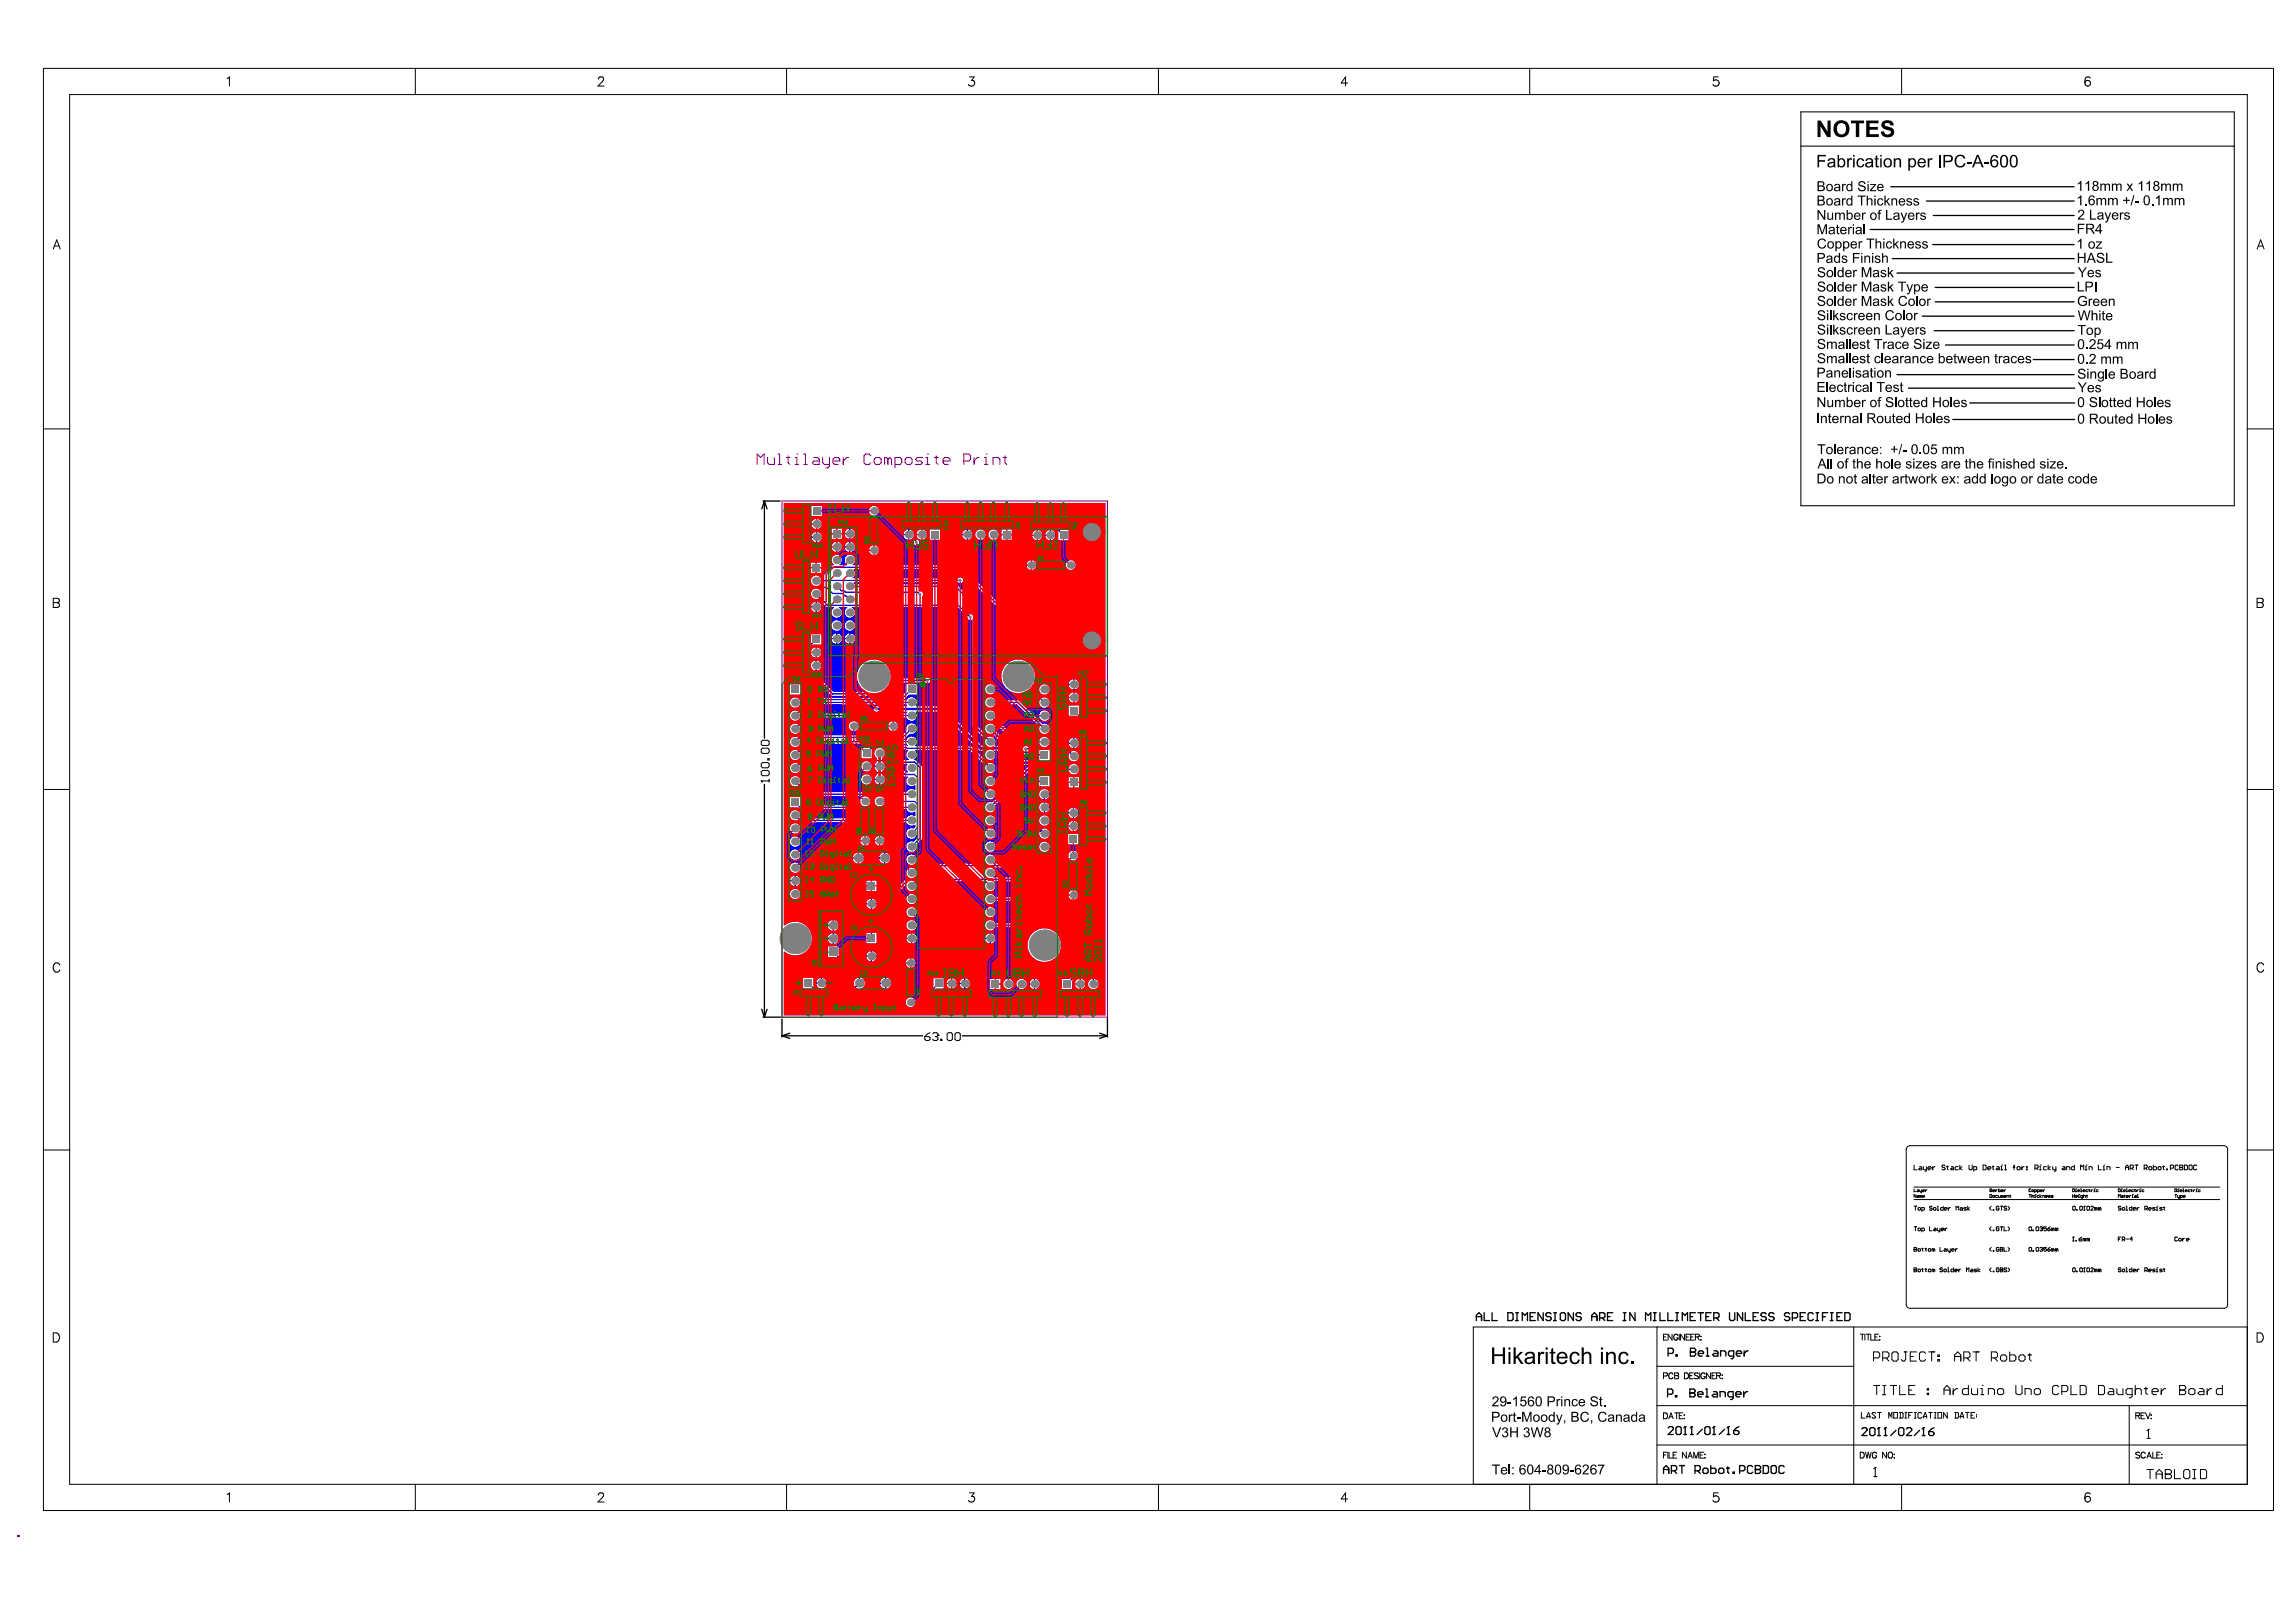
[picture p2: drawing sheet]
<svg xmlns="http://www.w3.org/2000/svg" width="291mm" height="204mm" viewBox="0 0 291 204" stroke-linecap="round" stroke-linejoin="round" font-family="sans-serif">
<g fill="none" stroke="#000" stroke-width=".17">
<path d="M237.2 29.1h25.8M239.8 23.7h23.2M240 32.8h23M240.6 34.6h22.4M244.3 25.5h18.7M245.1 31h17.9M245.2 27.3h17.8M245.4 38.3h17.6M245.4 36.5h17.6M240.6 47.5h22.4M242 49.2h21.1M243.8 40.1h19.2"/>
<path d="M245.3 41.9h17.7M246.7 43.7h16.3M247.6 53.2h15.5M249.8 51.1h13.3M257.9 45.6h5.1M96.8 63.5h2.1M96.9 63.5l.4 1M96.9 63.5v30.1M96.9 63.5l-.3 1M96.9 99.5v29.5M96.6 128l.3 1M96.8 129h2.2"/>
<path d="M97.3 128l-.4 1M99.2 129.2v2.3M99.2 131.3l1 .4M99.2 131.3h17.8M100.2 131l-1 .3M122 131.3h18.4M139.4 131l1 .3M140.4 131.3l-1 .4M140.4 129.2v2.3M187.2 167.5v-.7l.4-.3 .3 .3v.7M187.2 167h.7M188.2 166.5v1h.7"/>
<path d="M189.2 166.5v1h.7M191.2 166.5h.5l.2 .1v.7l-.2 .2h-.5zM192.2 167.5h.3M192.2 166.5h.3M192.4 166.5v1M193 167.5v-1l.4 .3 .3-.3v1M194 167h.4M194.7 166.5h-.7v1h.7M195.7 166.5v1l-.7-1v1M196.7 166.6l-.2-.1h-.3l-.2 .1v.2l.2 .2h.3l.2 .1v.2l-.2 .2h-.3l-.2-.2M197 167.5h.4M197 166.5h.4"/>
<path d="M197.2 166.5v1M197.9 166.6l.1-.1h.4l.1 .1v.7l-.1 .2h-.4l-.1-.2zM199.5 166.5v1l-.6-1v1M200.5 166.6l-.1-.1h-.4l-.1 .1v.2l.1 .2h.4l.1 .1v.2l-.1 .2h-.4l-.1-.2M201.9 167h.6M201.9 167.5v-.7l.3-.3 .3 .3v.7M202.9 167.1h.5l.1-.1v-.4l-.1-.1h-.5v1M203.2 167.1l.3 .4M203.9 167h.3M204.5 166.5h-.6v1h.6M205.9 167.5h.3M205.9 166.5h.3"/>
<path d="M206 166.5v1M207.3 166.5v1l-.6-1v1M208.7 167.5v-1l.3 .3 .3-.3v1M209.7 167.5h.3M209.7 166.5h.3M209.8 166.5v1M210.5 166.5v1h.7M211.5 176.8h.5l.1-.2v-.3l-.1-.2h-.5v1M211.5 166.5v1h.7M211.5 171.6h.5l.2-.1v-.4l-.2-.1h-.5v1M212.5 177h.1v.1h-.1zM212.5 167.5h.3"/>
<path d="M212.5 166.5h.3M212.5 171.8h.2v.2h-.2zM212.7 166.5v1M213.3 167.5v-1l.4 .3 .3-.3v1M214.3 176.6h.1M214.3 176.1h.5l.2 .2v.2l-.2 .1 .2 .2v.2l-.2 .1h-.5zM214.3 176.6h.5M214.3 167h.4M214.4 171.5h.1M214.4 171h.5l.1 .1v.2l-.1 .2 .1 .1v.2l-.1 .2h-.5zM214.4 171.5h.5M215 166.5h-.7v1h.7"/>
<path d="M215.3 176.8h.7v-.2l-.2-.1h-.3l-.2 .1v.4l.2 .1h.3M215.3 166.5h.7M215.4 171.6h.6v-.1l-.1-.2h-.4l-.1 .2v.3l.1 .2h.4M215.7 166.5v1M216.3 176.1h.2v1M216.3 177.1h.3M216.3 167h.4M216.4 171h.1v1M216.4 172h.3M217 166.5h-.7v1h.7M217.3 176.5h.3l.2 .1v.5h-.5l-.2-.1 .2-.2h.5M217.3 167.1h.5l.2-.1v-.4l-.2-.1h-.5v1"/>
<path d="M217.4 171.3h.3l.2 .2v.5h-.5l-.2-.2 .2-.2h.5M217.7 167.1l.3 .4M218.1 177.1v-.6h.5l.2 .1v.5M218.2 172v-.7h.5l.2 .2v.5M219.3 166.5v.8l.2 .2h.3l.2-.2v-.8M219.8 177.1h-.5l-.2-.1v-.4l.2-.1h.5v.8l-.2 .2h-.1M219.9 172h-.5l-.2-.2v-.3l.2-.2h.5v.8l-.2 .2h-.2M220.1 176.8h.7v-.2l-.2-.1h-.3l-.2 .1v.4l.2 .1h.3M220.2 171.6h.7v-.1l-.2-.2h-.3l-.2 .2v.3l.2 .2h.3M221 166.5v1l-.7-1v1M221.1 176.5v.6M221.2 171.3v.7"/>
<path d="M221.3 166.5v1h.7M221.6 176.5h-.1l-.4 .3M221.7 171.3h-.2l-.3 .3M222.3 167h.4M223 166.5h-.7v1h.7M224 166.6l-.2-.1h-.3l-.2 .1v.2l.2 .2h.3l.2 .1v.2l-.2 .2h-.3l-.2-.2M225 166.6l-.2-.1h-.3l-.2 .1v.2l.2 .2h.3l.2 .1v.2l-.2 .2h-.3l-.2-.2M227 166.6l-.2-.1h-.3l-.2 .1v.2l.2 .2h.3l.2 .1v.2l-.2 .2h-.3l-.2-.2M227.3 167.1h.5l.2-.1v-.4l-.2-.1h-.5v1M228.3 167h.3M229 166.5h-.7v1h.7M230 166.6l-.2-.1h-.3l-.2 .1v.7l.2 .2h.3l.2-.2"/>
<path d="M230.3 167.5h.3M230.3 166.5h.3M230.5 166.5v1M231.1 167h.4M231.8 166.5h-.7v1M232.1 167.5h.4M232.1 166.5h.4M232.3 166.5v1M233 167h.3M233.6 166.5h-.6v1h.6M234 166.5h.4l.2 .1v.7l-.2 .2h-.4zM211 186.8v-.6l.3-.4 .3 .4v.6"/>
<path d="M211 186.3h.6M211.5 181.1l.2-.2h.3l.2 .2v.1l-.7 .7h.7M212 186.5h.5l.1-.2v-.3l-.1-.2h-.5v1M212.3 186.5l.3 .3M212.5 181.1l.2-.2h.3l.2 .2v.6l-.2 .2h-.3l-.2-.2zM213 185.8h.6M213.3 185.8v1M213.5 181.9h.4M213.7 180.9h.1M213.7 180.9v1M213.7 180.9l-.2 .2M214.4 181.9h.3"/>
<path d="M214.5 180.9h.1M214.5 180.9v1M214.5 180.9l-.1 .2M215 186.5h.5l.1-.2v-.3l-.1-.2h-.5v1M215.3 186.5l.3 .3M215.9 181.2l-.7 .7M216 186.3l.1-.1h.3l.2 .1v.4l-.2 .1h-.3l-.1-.1zM216.2 181.1l.2-.2h.3l.2 .2v.6l-.2 .2h-.3l-.2-.2zM216.9 185.8v1h.5l.2-.1v-.4l-.2-.1h-.5M217.2 181.9h.3M217.4 180.9h.1M217.4 180.9v1"/>
<path d="M217.4 180.9l-.2 .2M217.9 186.3l.2-.1h.3l.2 .1v.4l-.2 .1h-.3l-.2-.1zM218.7 181.2l-.7 .7M218.9 186.2h.4M219 181.9h.4M219.1 186v.7l.2 .1M219.2 180.9h.1M219.2 180.9v1M219.2 180.9l-.2 .2M219.8 186.7h.1v.1h-.1zM219.9 181.4h.5l.1 .2v.1l-.1 .2h-.4l-.1-.2zM220.5 180.9l-.3 .2-.3 .3"/>
<path d="M220.6 186.5h.5l.2-.2v-.3l-.2-.2h-.5v1M222.3 186l-.2-.2h-.3l-.2 .2v.7l.2 .1h.3l.2-.1M222.6 186.3h.1M222.6 186.3h.5M222.6 185.8h.5l.2 .2v.2l-.2 .1 .2 .2v.2l-.2 .1h-.5zM223.6 185.8h.5l.2 .2v.7l-.2 .1h-.5zM224.6 186l.2-.2h.3l.2 .2v.7l-.2 .1h-.3l-.2-.1zM226.3 186l-.2-.2h-.3l-.2 .2v.7l.2 .1h.3l.2-.1M236.1 181.2l.2-.2h.3l.2 .2v.2l-.7 .6h.7M237.1 181.2l.2-.2h.3l.2 .2v.7l-.2 .1h-.3l-.2-.1zM238.1 182h.3M238.3 181h.1"/>
<path d="M238.3 181v1M238.3 181l-.2 .2M238.9 182h.4M239.1 181h.1M239.1 181v1M239.1 181l-.2 .2M240.4 181.4l-.6 .6M240.8 181.2l.1-.2h.4l.1 .2v.7l-.1 .1h-.4l-.1-.1zM241.8 181.2l.1-.2h.4l.1 .2v.2l-.6 .6h.6M243.4 181.4l-.6 .6M243.8 182h.3M243.9 181h.1"/>
<path d="M243.9 181v1M243.9 181l-.1 .2M244.6 181.5h.5l.2 .2v.2l-.2 .1h-.3l-.2-.1zM245.3 181l-.4 .2-.3 .3"/>
</g>
<g fill="none" stroke="#000" stroke-width=".13">
<path d="M5.5 8.7h282.8v182.8h-282.8zM8.8 12h276.2v176.2h-276.2zM28.8 10l.3-.2v1.1M52.7 8.7v3.3M75.9 10l.2-.2 .4 .1a.37 .37 0 0 1-.1 .5l-.6 .5h.8M99.7 8.7v3.3M122.9 9.8h.6l-.3 .4a.39 .39 0 0 1 .4 .5 .39 .39 0 0 1-.7 .2l-.1-.2M146.9 8.7v3.3M170.9 10.5h-.8l.5-.7v1.1M194 8.7v3.3M217.9 9.8h-.6v.4a.42 .42 0 0 1 .6 0 .42 .42 0 0 1-.1 .7 .42 .42 0 0 1-.6-.2M228.4 18.5l54.9 .1"/>
<path d="M228.4 14.2h54.9v49.9h-54.9zM241.2 8.7v3.3M265.1 9.9a.35 .35 0 0 0-.5-.1l-.2 .2v.5M6.8 31.6l.4-1.2 .4 1.2M6.9 31.2h.6M286.2 31.6l.5-1.2 .4 1.2M286.4 31.2h.6M5.5 54.4h3.3M285 54.4h3.3M6.8 75.9h.6a.27 .27 0 0 1 0 .5h-.1a.31 .31 0 0 1 .2 .3 .31 .31 0 0 1-.2 .3h-.5zM6.8 76.4h.5M286.2 75.9h.7a.27 .27 0 0 1 0 .5h-.2a.31 .31 0 0 1 .3 .3 .31 .31 0 0 1-.3 .3h-.5z"/>
<path d="M286.2 76.4h.5M96.5 99h.1M96.5 94l.2-.1h.7l.1 .1v.4l-.1 .1h-.7l-.2-.1zM96.5 95l.2-.1h.7l.1 .1v.4l-.1 .1h-.7l-.2-.1zM96.5 96.9l.2-.2h.7l.1 .2v.3l-.1 .2h-.7l-.2-.2zM96.5 97.9l.2-.2h.7l.1 .2v.3l-.1 .2h-.7l-.2-.2zM96.5 99h1M96.5 99l.2 .2M97.4 96.2h.1v.2h-.1zM97.5 98.9v.3M5.5 100.1h3.3M285 100.1h3.3"/>
<path d="M7.6 122.4a.43 .43 0 0 0-.5-.3 .43 .43 0 0 0-.3 .5 .48 .48 0 0 0 .1 .6 .48 .48 0 0 0 .6-.1l.1-.1M117.3 131.4h.5l.1 .2v.2l-.1 .1h-.4l-.1-.1zM117.9 130.9l-.3 .2-.3 .3M118.3 131.1l.1-.2h.4l.1 .2v.2M118.6 131.4h.2M118.8 131.4l.1 .2v.2l-.1 .1h-.4l-.1-.1M118.9 131.3h.1M118.9 131.3l-.1 .1M119.3 131.8h.1v.1h-.1zM120.1 131.1l.2-.2h.3l.2 .2v.7l-.2 .1h-.3l-.2-.1zM121.1 131.1l.2-.2h.3l.2 .2v.7l-.2 .1h-.3l-.2-.1zM287.1 122.4a.43 .43 0 0 0-.5-.3 .43 .43 0 0 0-.4 .5 .48 .48 0 0 0 .2 .6 .48 .48 0 0 0 .6-.1l.1-.1"/>
<path d="M5.5 145.8h3.3M242.7 158.4h.1M242.7 152.1h38.8M242.7 150.5h38.8M242.7 147.7v.6h.4M242.7 150.8v.3h.3M242.7 158.2l.4 .1-.1 .1 .1 .2-.1 .1h-.3zM242.7 155.6h.4M242.7 158.4h.3M242.7 153h.4M242.9 153v.5M242.9 155.6v.5"/>
<path d="M243 151.5v.3l-.3-.3v.3M243.2 151.6l.1 .1v.1h-.1v-.1h.1M243.2 150.9h.1v.2h-.1v-.1h.1M243.2 153.2l.3-.1v.3l-.2 .1zM243.2 155.8l.3-.1v.3l-.2 .1zM243.2 158.4l.3-.1v.3l-.2 .1zM243.4 147.9l.3 .1v.3h-.3l-.1-.1 .1-.1h.3M243.4 150.9v.2h.3M243.6 151.7l-.2-.1v.2M243.6 151.7v.1M243.6 151.7v-.1l.1 .1v.1M243.7 150.9v.3h-.1"/>
<path d="M243.7 153.5h.3v-.3l-.3-.1v.5M243.7 156.1h.3v-.3l-.3-.1v.5M243.7 158.3h.2M243.8 158.3v.3l.1 .1M243.8 151.7h.3l-.1-.1-.2 .1v.1h.2M243.8 151h.3l-.1-.1h-.2v.2h.2M243.9 147.9v.3l.1 .1h.3M244.1 158.3h.2M244.2 150.9v.2M244.2 158.3v.3l.1 .1M244.3 147.9v.5l-.2 .1M244.4 150.9l-.2 .1"/>
<path d="M244.5 148.1h.4l-.1-.2-.3 .1 .1 .3h.2M244.5 158.4l.3-.1 .1 .3-.3 .1zM244.7 155.6v.5h.3M245 153h-.1h-.2l.1 .2 .2 .1-.1 .2-.2-.1M245.1 147.9v.4M245.2 153.2l.2-.1 .1 .3-.2 .1zM245.2 158.4l-.2-.1v.4M245.2 158.4v.3M245.2 158.4l.1-.1 .1 .1v.3M245.3 155.7l.2 .1v.3h-.2l-.1-.1 .1-.1h.2M245.4 147.9l-.3 .2M245.7 153h.1v.5"/>
<path d="M245.7 155.7l.1 .4h.2M245.7 153.5h.1M246 155.7v.5h-.2M246 158.2v.5h.3M246.2 155.9h.3l-.1-.2-.2 .1 .1 .3h.1M246.4 153v.5l-.3-.1 .1-.3h.2M246.6 158.3l.2 .1v.3h-.2l-.1-.1 .1-.1h.2M246.6 153.3h.3l-.1-.2-.2 .1 .1 .3h.1M246.7 147.8l-.1-.1-.3 .1v.1l.3 .1 .1 .2-.1 .1-.3-.1M246.7 155.7v.4M246.9 147.9h.2M246.9 155.7l-.2 .2"/>
<path d="M247 147.8v.4l.1 .1M247 158.3l.1 .4h.2M247.1 153.1v.4M247.3 158.3v.4l-.1 .1M247.3 153.1l-.2 .2M247.5 147.9l.2 .1v.3h-.2l-.1-.1 .1-.1h.2M247.5 158.5h.3l-.1-.2-.2 .1 .1 .3h.1M248 158.3v.4M248.1 153.5v-.5l.1 .1 .2-.1v.5M248.2 158.3l-.2 .2M248.3 147.9h-.3l-.1 .1 .1 .3h.3M248.5 147.7v.6"/>
<path d="M248.6 153.1l.3 .1v.3h-.3l-.1-.1 .1-.1h.3M248.8 147.9l-.3 .2 .3 .2M249.4 153.1h-.3l-.1 .1 .1 .1 .3 .1-.4 .1M249.5 153v.5M249.7 147.7v.5l.1 .1 .3-.1v-.5M249.8 153.1l-.3 .2 .3 .2M250.3 148.3h.3l.1-.1-.1-.3h-.3v.6M251.5 147.7h.3l.1 .1v.4l-.1 .1h-.3zM252.1 148.1h.4l-.1-.2-.3 .1v.2l.3 .1M252.4 151.5h.2l-.1 .3h-.1zM252.5 153l-.1 .1v.2l.1 .2M252.5 155.6l-.1 .1v.2l.1 .2"/>
<path d="M252.5 158.2l-.1 .1v.2l.1 .2M252.6 150.8h-.2v.3h.1l.1-.2h-.1M252.6 147.9h.2M252.7 151h.2v-.1h-.2l.1 .2h.1M252.7 147.8v.4l.1 .1M252.8 151.6l.1 .1v.1h-.2zM252.8 156v.1zM252.8 153.4v.1zM252.8 158.6v.1zM253.1 150.9v.2M253.2 150.9l-.1 .1M253.2 147.9l.3 .1v.3h-.3l-.1-.1 .1-.1h.3"/>
<path d="M253.3 151.6l-.2 .1v.1h.2M253.4 151.6l.1 .2h.2v-.2M253.4 150.8v.3h.3l-.1-.2h-.2M253.5 155.7l-.1-.1-.2 .1v.3l.2 .1 .1-.3h-.2M253.5 153h-.1h-.2v.4l.2 .1 .1-.3h-.2M253.5 158.3l-.1-.1-.2 .1v.3l.2 .1 .1-.3h-.2M253.7 158.4h.1M253.7 155.6h.3M253.7 158.2l.3 .1-.1 .1 .1 .2-.1 .1h-.2zM253.7 158.4h.2M253.7 153h.3M253.7 147.9h.1v.4"/>
<path d="M253.7 148.3h.2M253.8 151h.2v-.1h-.2v.2h.2M253.8 147.7h.1M253.8 153v.5M253.8 155.6v.5M253.9 151.7l-.1-.1v.2M253.9 151.7l.1-.1v.1v.1M253.9 151.7v.1M254.1 151.7h.3l-.1-.1-.2 .1v.1h.2M254.1 155.6v.5h.4M254.1 150.9v.2M254.1 158.2v.5h.4"/>
<path d="M254.2 148.3h.2M254.2 147.7h.1v.6M254.3 150.9l-.2 .1M254.5 153h-.1h-.3l.1 .2 .3 .1-.1 .2-.3-.1M254.5 151.8v-.2l.3 .1v.1M254.6 153l.2 .1v.2l-.2 .2M254.6 155.6l.2 .1v.2l-.2 .2M254.6 158.2l.2 .1v.2l-.2 .2M254.9 151.6h.1M254.9 151.5l.1 .3M255.3 148h.2M255.5 147.7l-.1 .1v.5"/>
<path d="M255.8 148l.3-.1 .1 .3-.3 .1zM256.4 147.9v.4M256.7 147.9l-.3 .2M257 148.2h.1v.1h-.1zM257 147.9h.1v.1h-.1zM257.3 151.5h.2M257.3 155.7l.1-.1 .2 .1v.3v.1l-.3-.1zM257.3 158.3l.1-.1 .2 .1v.3v.1l-.3-.1zM257.4 151.5v.3M257.5 150.8h-.2v.3h.2M257.7 151.7l.1-.1 .1 .2M257.7 151.5v.3"/>
<path d="M257.7 150.9h.2l-.1 .2h-.1zM257.8 156l.1 .1zM257.8 158.6l.1 .1zM258 151.6h.1v.2M258 151.8h.1M258 151.1h.2l.1-.2h-.3v.3M258.1 148.1h.3l.1-.3-.1-.1h-.3v.6M258.1 151.5h.1M258.2 155.7l.1-.1 .2 .1v.3v.1l-.3-.1zM258.2 158.3l.1-.1 .2 .1v.3v.1l-.3-.1zM258.3 148.1l.2 .2M258.4 151.1h.2v-.2h-.2v.3"/>
<path d="M258.6 151.6l-.3 .1 .1 .1h.2M258.7 148.3h.1M258.7 147.9v.4M258.7 151.5v.3M258.7 155.7l.2-.1 .1 .1M258.7 158.3l.2-.1 .1 .1M258.7 147.7h.1M258.8 151h.2l-.1-.1h-.1v.2h.1M258.9 158.4h.1M258.9 155.8h.1M258.9 151.6l-.2 .1 .2 .1M258.9 158.4l.1 .1-.1 .2-.2-.1"/>
<path d="M258.9 155.8l.1 .1-.1 .2-.2-.1M259 158.3h.1M259 155.7h.1M259 158.3l-.1 .1M259 155.7l-.1 .1M259.1 151.8v-.2l.2 .1v.1M259.1 150.9v.2M259.3 150.9l-.2 .1M259.4 151.7h.3l-.1-.1-.2 .1 .1 .1h.1M259.5 155.6h-.3v.2l.2-.1 .1 .3-.1 .1-.2-.1M259.5 158.2h-.3v.2l.2-.1 .1 .1-.1 .3-.2-.1M259.5 147.9h-.3l-.1 .1 .1 .3h.3"/>
<path d="M259.7 155.8h.2l.1 .2-.2 .1zM259.7 158.4h.2l.1 .2-.2 .1zM259.7 147.7v.6M260 151.6l-.2 .1 .2 .1h-.2M260 158.2l-.3 .2M260 155.6l-.3 .2M260 147.9l-.3 .2 .3 .2M260.3 147.9v.3l.1 .1h.3M260.3 155.8l-.1-.1v.4M260.3 158.4l-.1-.1v.4M260.3 155.8v.3M260.3 158.4v.3"/>
<path d="M260.3 158.4l.1-.1 .1 .1v.3M260.3 155.8l.1-.1 .1 .1v.3M260.4 151.6l-.3 .1 .3 .1h-.1h-.2M260.7 147.9v.5l-.2 .1M260.8 155.8l-.1-.1v.4M260.8 158.4l-.1-.1v.4M260.8 158.4l.1-.1 .1 .1v.3M260.8 155.8v.3M260.8 158.4v.3M260.8 155.8l.1-.1 .1 .1v.3M261.6 147.9h.2l.1 .1v.3h-.3l-.1-.1 .1-.1h.3M262.1 148.3v-.4h.3l.1 .1v.3"/>
<path d="M262.8 157.4h.2M262.8 150.8h.3l-.1 .3h-.2zM262.8 153h.1h.3v.4l-.1 .1-.3-.1zM262.8 151.5v.3M262.8 151.7h.3M262.9 156.9h.1M262.9 156.9v.5M262.9 156.9l-.1 .1M263.1 147.7v.6h-.3l-.1-.3 .1-.1h.3M263.1 151.5v.3M263.2 151.7h.2v-.1l-.2 .1 .1 .1h.1M263.2 151.1h.1"/>
<path d="M263.2 150.9l.1 .2M263.3 150.8h.1M263.3 157.3v.1zM263.3 153.4l.1 .1zM263.5 151h.2v-.1h-.2l.1 .2h.1M263.6 151.6v.2M263.6 151.8h.1M263.6 151.5h.1M263.7 157.1h.2l.1 .2-.3 .1zM263.7 153h.1h.3v.4l-.1 .1-.3-.1zM263.8 148.3v-.6l.2 .2 .2-.2v.6M263.9 151.1h.1"/>
<path d="M263.9 150.8v.3M264 156.9l-.3 .2M264.1 151.8h-.2v-.2h.2v.3l-.1 .1M264.2 151h.2l-.1-.1h-.1v.2h.1M264.2 151.7l.2-.1 .1 .2M264.2 151.5v.3M264.2 153.5h.2M264.3 153h.1M264.3 157.1l-.1-.1v.4M264.3 153v.5M264.3 157.1v.3M264.3 157.1l.1-.1 .1 .1v.3"/>
<path d="M264.3 153h-.1M264.4 147.9h.1v.4M264.4 148.3h.2M264.5 147.7h.1M264.6 151.6h.1M264.6 153h.1h.3v.4l-.1 .1-.3-.1zM264.6 151.5l.1 .3M264.8 150.9h-.3l.1 .2h.2M264.8 157.1l-.2-.1v.4M264.8 157.1l.1-.1 .1 .1v.3M264.8 157.1v.3M264.9 150.9h.1"/>
<path d="M264.9 148.3v-.4h.3l.1 .1v.3M264.9 150.8l.1 .3M265.1 153h.1h.3l-.4 .5h.4M265.2 150.9v.2M265.4 150.9l-.2 .1M265.5 151.1h.2M265.5 150.9h.1v.2M265.6 150.8h.1M265.8 153.2l-.2-.1v.4M265.8 153.2v.3M265.8 153.2l.1-.1 .1 .1v.3M266.1 150.9h-.3l.1 .2h.2"/>
<path d="M266.1 147.7v.6h.4M266.3 153.2l-.2-.1v.4M266.3 153.2v.3M266.3 153.2l.1-.1v.1v.3M266.7 148.3h.2M266.7 147.9h.1v.4M266.8 147.7h.1M267.2 148.3v-.4h.3l.1 .1v.3M268.4 148h.4M268.6 150.8h.3l-.1 .3h-.2zM268.6 151.8v-.3l.2 .1 .1-.1v.3M268.6 157.1h.2"/>
<path d="M269 156.9h-.4v.5M269 153h-.1h-.3l.1 .2 .3 .1-.1 .2-.3-.1M269 151.1h.1M269 150.9l.1 .2M269.1 150.8h.1M269.1 151.6l.1 .1v.1h-.1v-.1h.1M269.1 157.2l.4-.1-.1-.2h-.3v.5M269.1 153.2l.3-.1 .1 .3-.3 .1zM269.3 151h.2v-.1h-.2l.1 .2h.1M269.3 157.2l.2 .2M269.4 151.6h.1M269.4 151.5l.1 .3"/>
<path d="M269.6 148.3v-.4l.2-.2 .1 .2v.4M269.6 148h.3M269.6 153.5h.2M269.6 153h.1v.5M269.6 157.1h.4M269.7 151.7h.2l-.1-.1-.1 .1v.1h.1M269.7 151.1h.1M269.7 150.8v.3M270 151h.2l-.1-.1h-.1v.2h.1M270 151.6v.2M270.1 148.1h.3l.1-.3-.1-.1h-.3v.6M270.2 151.6l-.2 .1"/>
<path d="M270.3 148.1l.2 .2M270.4 153v.5h-.3l-.1-.3 .4-.1M270.4 151.6v.2M270.4 151.8h.1M270.4 151.5h.1M270.4 157.1h-.3l.3-.2v.5M270.5 153.3h.3v-.2l-.3 .1 .1 .3h.2M270.6 150.9h-.3l.1 .2h.2M270.7 150.9h.1M270.7 151.6l.2 .1v.1h-.2v-.1h.2M270.7 150.8l.1 .3M270.7 147.7h.4"/>
<path d="M270.9 147.7v.6M271 150.9v.2M271 153.1v.4M271 151.8h.2M271 151.5h.1v.3M271.2 150.9l-.2 .1M271.3 153.1l-.3 .2M271.3 151.1h.2M271.3 150.9l.1 .2M271.4 150.8h.1M271.9 150.9h-.3l.1 .2h.2M271.9 148.1h.3l.1-.1-.1-.3h-.3v.6"/>
<path d="M272 153.3h.2l.1-.3h-.3v.5M272.1 148.1l.2 .2M272.2 153.3l.1 .2M272.5 153.3h.3l-.1-.2-.2 .1 .1 .3h.1M272.5 148l.3-.1 .1 .3-.3 .1zM273.1 147.7v.6h.3l.1-.1-.1-.3h-.3M273.3 153.1l-.3 .1 .2 .1 .1 .1-.1 .1h-.2M273.5 153.5h.1M273.5 153.1v.4M273.5 153h.1M273.7 148l.3-.1 .1 .3-.1 .1h-.2zM274.2 153.1h-.2l-.1 .1 .1 .1 .2 .1-.3 .1"/>
<path d="M274.3 147.9h.2M274.4 147.8v.4l.1 .1M274.4 153.1h.1M274.4 153v.4l.1 .1M274.8 148.2h.1v.1h-.1zM275.2 148.1h.3l.1-.3-.1-.1h-.3v.6M275.8 150.8h.2v.3h-.2zM275.8 151.5h.2M275.9 151.5v.3M276.1 157l-.1-.1-.2 .1v.3l.1 .1 .2-.1M276.2 151.6v.2h.2M276.2 151.1h.1"/>
<path d="M276.2 150.9v.2M276.2 150.8h.1M276.2 147.8l-.1-.1-.3 .1v.4l.1 .1 .3-.1M276.3 157.1l.2-.1 .1 .3-.2 .1zM276.4 151.6v.3l-.1 .1M276.4 148h.1M276.4 147.7h.3l.1 .1-.1 .2 .1 .2-.1 .1h-.3zM276.4 148h.3M276.5 151h.2l-.1-.1h-.1v.2h.1M276.5 151.8h.3l-.1-.2h-.2v.4M276.8 157v.4M276.8 150.8h.1v.3"/>
<path d="M276.8 151.1h.1M276.9 151.7h.2v-.1l-.2 .1v.1h.2M277 157l-.2 .2M277 147.7h.3l.1 .1v.4l-.1 .1h-.3zM277.1 151h.3l-.1-.1h-.2v.2h.2M277.3 157.2h.3l-.1-.2-.2 .1 .1 .3h.1M277.6 147.8l.1-.1 .3 .1v.4l-.1 .1-.3-.1zM277.7 150.9h-.2v.2h.2M277.8 150.9h.2M277.9 150.8l.1 .3M278.1 150.9v.2M278.3 150.9l-.2 .1"/>
<path d="M278.5 151.1h.1M278.5 150.9h.1v.2M278.6 150.8h.1M278.6 147.8l-.1-.1-.3 .1v.4l.1 .1 .3-.1M279 150.9h-.2l.1 .2h.1M282.5 145.8v19.6M282.5 145.8l-.1-.3-.1-.2h-.3h-39.8h-.2l-.2 .2-.1 .3v19.6l.1 .3 .2 .1 40 .1 .3-.1 .1-.1 .1-.3M285 145.8h3.3M6.8 169h.3a.62 .62 0 0 1 .5 .6 .62 .62 0 0 1-.5 .6h-.3zM210.1 168.3v19.9M210.1 173.3h25M210.1 178.2h74.9"/>
<path d="M211 174.5l.4-.1v-.2l-.4-.1v.7M211 179.2h.2a.4 .4 0 0 1 .3 .3 .4 .4 0 0 1-.3 .4h-.2zM211 169.5h.2M211.4 169.2h-.4v.7h.4M211.6 179.9l.3-.7 .3 .7M211.7 179.7h.4M212 169.2v.7l-.5-.7v.7M212.2 174.3a.27 .27 0 0 0-.4-.2 .27 .27 0 0 0-.2 .3v.2a.27 .27 0 0 0 .2 .2 .27 .27 0 0 0 .4-.1M212.4 179.2h.5M212.4 174.1l.4 .1v.2h-.1l.2 .2-.1 .2h-.4zM212.4 174.4h.3M212.6 179.2v.7"/>
<path d="M212.8 169.4a.27 .27 0 0 0-.3-.2 .27 .27 0 0 0-.2 .3v.2a.27 .27 0 0 0 .2 .2 .27 .27 0 0 0 .3-.2h-.2M213 169.2v.7M213 179.5h.2M213.4 179.2h-.4v.7h.4M213.6 179.4h.1M213.6 179.8h.1M213.6 174.1h.3a.4 .4 0 0 1 .2 .4 .4 .4 0 0 1-.2 .3h-.3zM213.6 169.2v.7l-.5-.7v.7M213.8 169.5h.3M214.3 169.2h-.5v.7h.5M214.3 174.4h.3M214.4 169.5h.3"/>
<path d="M214.8 174.1h-.5v.7h.5M214.9 169.2h-.5v.7h.5M215 169.5h.4l.1-.2-.5-.1v.7M215.3 169.5l.2 .4M215.4 174.2l-.2-.1-.3 .1 .1 .2 .4 .2v.1l-.2 .1-.3-.1M215.6 174.1v.7M215.7 169.9h.1M215.7 169.4v.1zM216.2 174.3a.27 .27 0 0 0-.3-.2 .27 .27 0 0 0-.2 .3v.2a.27 .27 0 0 0 .3 .2 .27 .27 0 0 0 .2-.2h-.1M216.9 174.1v.7l-.5-.7v.7M217.1 174.4h.3M217.6 174.1h-.5v.7h.5"/>
<path d="M217.7 174.4h.4l.1-.2-.5-.1v.7M217.9 174.4l.3 .4M218.4 174.3h.1M218.4 174.8h.1M235.1 168.3v19.9M235.9 169.2h.5M236 179.1v.7h.5M236.2 169.2v.7M236.5 169.2v.7M236.7 169.2h.5M236.7 179.6h.4M236.8 179.8v-.2l.2-.5 .1 .7"/>
<path d="M236.9 169.2v.7M237.2 169.2v.7h.5M237.6 172.2h.6l.2-.2v-.4l-.2-.2h-.6v1.2M237.6 175.7h.8M237.8 169.5h.2M237.9 179.2l-.2-.1h-.2l-.1 .1 .5 .5-.2 .1h-.2l-.1-.1M238 175.7v1.2M238.1 179.1h.5M238.2 169.2h-.4v.7h.4M238.3 179.1v.7M238.3 169.9h.1zM238.4 169.4v.1z"/>
<path d="M238.8 172.2h.5l.2-.2v-.4l-.2-.2h-.5v1.2M238.8 175.7h.4M238.8 176.9h.4M239 175.7v1.2M239.2 172.2l.3 .4M239.5 179.8v-.7l.2 .5 .2-.5v.7M239.7 175.7h.8M239.9 171.6l.2-.2h.4l.2 .2v.8l-.2 .2h-.4l-.2-.2zM240.1 175.7v1.2M240.2 179.1h.4v.7h-.4zM240.9 179.1h.3l.1 .1v.5l-.1 .1h-.3M240.9 175.7v1.2h.8"/>
<path d="M241 179.1v.7M241.5 171.4h.4M241.6 179.1h.2M241.6 179.8h.2M241.7 171.4v1l-.2 .2h-.2l-.2-.2M241.7 179.1v.7M242.1 179.5h.2M242.1 176.3h.4M242.3 172h.4M242.5 179.1h-.4v.7M242.7 161h.1M242.7 160.8l.4 .1-.1 .1 .1 .2-.1 .1h-.3z"/>
<path d="M242.7 161h.3M242.8 179.1h.2M242.8 179.8h.2M242.8 175.7h-.7v1.2h.7M242.9 179.1v.7M243 171.4h-.7v1.2h.7M243.2 161l.3-.1v.3l-.2 .1zM243.7 179.2l-.1-.1h-.2l-.2 .1v.5l.2 .1h.2l.1-.1M243.7 160.9h.2M243.8 160.9v.3l.1 .1M243.9 179.6h.4M243.9 179.8v-.2l.2-.5 .2 .7"/>
<path d="M244.1 160.9h.2M244.2 171.6l-.2-.2h-.4l-.2 .2v.8l.2 .2h.4l.2-.2M244.2 160.9v.3l.1 .1M244.4 176.7h.2v.2h-.2zM244.4 176.1h.2v.2h-.2zM244.5 161l.3-.1 .1 .3-.3 .1zM244.6 179.1h.4M244.6 171.4h.8M244.8 179.1v.7M245 171.4v1.2M245.2 161l-.2-.1v.4M245.2 161v.3"/>
<path d="M245.2 161l.1-.1 .1 .1v.3M245.3 179.1h.2M245.3 179.8h.2M245.4 179.1v.7M245.7 172.4h.2v.2h-.2zM245.7 171.8h.2v.2h-.2zM245.8 179.1h.4v.7h-.4zM246.3 160.9l-.2-.1-.1 .1 .3 .1v.2v.1l-.3-.1M246.5 176.3h.8M246.5 176.9v-.8l.4-.4 .4 .4v.8M246.6 160.9l.2 .1-.1 .3-.2-.1zM246.9 179.1v.7l-.4-.7v.7"/>
<path d="M247 161.3h.2M247 160.8h.1v.5M247.7 176.1v.8M247.7 160.8v.5h-.2l-.1-.3 .3-.1M247.9 172h.8M247.9 172.6v-.8l.4-.4 .4 .4v.8M247.9 179.1h.4l.1 .1v.5l-.1 .1h-.4M247.9 161.1h.3l-.1-.2-.2 .1v.2l.2 .1M248 179.1v.7M248.3 176.1h-.2l-.4 .4M248.4 160.9v.4M248.5 179.6h.5"/>
<path d="M248.6 179.8v-.2l.2-.5 .2 .5v.2M248.6 160.9l-.2 .2M249 172.2h.6l.2-.2v-.4l-.2-.2h-.6v1.2M249.2 179.1h.5M249.4 161.3v-.5l.1 .1 .2-.1v.5M249.4 172.2l.4 .4M249.5 179.1v.7M249.6 175.7v1.2h-.6l-.1-.2v-.4l.1-.2h.6M249.9 160.9l.3 .1v.3h-.3v-.1v-.1h.3M250 179.5h.2M250 176.1v.6l.2 .2h.6v-.8M250.2 171.4h.8"/>
<path d="M250.4 179.1h-.4v.7h.4M250.6 171.4v1.2M250.7 179.3v.2M250.7 179.6v.1M250.7 160.9l-.3 .1 .3 .2-.3 .1M250.8 160.8v.5M251.1 160.9l-.3 .2 .3 .2M251.2 176.9h.4M251.2 176.1h.2v.8M251.4 175.7h.1M252.2 176.9v-.8h.5l.2 .2v.6M252.5 160.8l-.1 .1v.2l.1 .2"/>
<path d="M252.5 172.2h.6l.2-.2v-.4l-.2-.2h-.6v1.2M252.8 161.2v.1zM252.9 172.2l.4 .4M253.3 176.3l.2-.2h.4l.2 .2v.4l-.2 .2h-.4l-.2-.2zM253.5 160.9l-.1-.1-.2 .1v.3l.2 .1 .1-.3h-.2M253.7 161h.1M253.7 160.8l.3 .1-.1 .1 .1 .2-.1 .1h-.2zM253.7 161h.2M253.7 172l.2-.2h.4l.2 .2v.4l-.2 .2h-.4l-.2-.2zM254.5 160.9l-.3-.1-.1 .1 .3 .1 .1 .2-.1 .1-.3-.1M254.6 160.8l.2 .1v.2l-.2 .2M254.9 171.4v1.2h.5l.2-.2v-.4l-.2-.2h-.5"/>
<path d="M255.6 175.7v1l.2 .2h.4l.2-.2v-1M256 172l.2-.2h.4l.2 .2v.4l-.2 .2h-.4l-.2-.2zM256.8 176.9v-.8h.6l.2 .2v.6M257.2 171.8h.4M257.4 171.6v.8l.2 .2M258 176.3l.2-.2h.4l.2 .2v.4l-.2 .2h-.4l-.2-.2zM261.1 175.9l-.2-.2h-.4l-.2 .2v.8l.2 .2h.4l.2-.2M261.5 176.5h.5l.2-.2v-.4l-.2-.2h-.5v1.2M262.6 175.7v1.2h.8M262.8 160.9l.1-.1 .3 .1v.3l-.1 .1-.3-.1zM263.3 161.2l.1 .1zM263.7 160.9l.1-.1 .3 .1v.3l-.1 .1-.3-.1z"/>
<path d="M263.8 175.7h.6l.2 .2v.8l-.2 .2h-.6zM264.2 161.3h.2M264.3 160.8h.1M264.3 160.8v.5M264.3 160.8l-.1 .1M264.6 160.9l.1-.1 .3 .1v.3l-.1 .1-.3-.1zM265.1 160.9l.1-.1 .3 .1-.4 .4h.4M265.8 161l-.2-.1v.4M265.8 161v.3M265.8 161l.1-.1 .1 .1v.3M266.1 175.7h.6l.2 .2v.8l-.2 .2h-.6zM266.3 161l-.2-.1v.4"/>
<path d="M266.3 161v.3M266.3 161l.1-.1v.1v.3M267.5 176.1h.4l.2 .2v.6h-.6l-.2-.2 .2-.2h.6M268.5 176.1v.6l.1 .2h.6v-.8M269 160.9l-.1-.1-.3 .1 .1 .1 .3 .1-.1 .2-.3-.1M269.1 161l.3-.1 .1 .3-.3 .1zM269.6 161.3h.2M269.6 160.8h.1v.5M270 178.2v10M270.4 160.8v.5h-.3l-.1-.3 .4-.1M270.4 176.9h-.6l-.2-.2v-.4l.2-.2h.6v1l-.2 .1h-.2M270.5 161.1h.3v-.2l-.3 .1 .1 .3h.2"/>
<path d="M270.8 176.3l.2-.2h.4l.1 .2v.6M270.8 175.7v1.2M270.8 179.5h.5v-.3h-.5v.7M271 160.9v.4M271.1 179.5l.2 .4M271.3 160.9l-.3 .2M271.5 179.5h.3M271.9 176.1h.4M272 179.2h-.5v.7h.5M272 161.1h.2l.1-.2-.3-.1v.5M272.1 179.2l.3 .7 .3-.7M272.1 175.9v.8l.2 .2"/>
<path d="M272.2 161.1l.1 .2M272.5 161.1h.3l-.1-.2-.2 .1 .1 .3h.1M272.8 179.4h.1M272.8 179.8h.1M272.9 176.5h.8v-.2l-.2-.2h-.4l-.2 .2v.4l.2 .2h.4M273.3 160.9l-.3 .1 .2 .1 .1 .1-.1 .1h-.2M273.5 161.3h.1M273.5 160.9v.4M273.5 160.8h.1M274.1 176.1v.8M274.2 160.9h-.2l-.1 .1 .1 .1 .2 .1-.3 .1M274.4 160.9h.1"/>
<path d="M274.4 160.9v.3l.1 .1M274.7 176.1h-.2l-.4 .4M276.4 176.3h.1M276.4 175.7h.6l.2 .2v.2l-.2 .2 .2 .2v.2l-.2 .2h-.6zM276.4 176.3h.6M277.6 176.3l.2-.2h.4l.2 .2v.4l-.2 .2h-.4l-.2-.2zM278.9 176.1h.4l.2 .2v.6h-.6l-.2-.2 .2-.2h.6M279.9 176.1v.8M280.5 176.1h-.2l-.4 .4M281.8 175.7v1.2h-.6l-.1-.2v-.4l.1-.2h.6M285 168.3h-98.2v19.9M286.2 169h.4a.62 .62 0 0 1 .4 .6 .62 .62 0 0 1-.4 .6h-.4z"/>
<path d="M28.8 189.5l.3-.2v1.2M52.7 188.2v3.3M75.9 189.6l.2-.3 .4 .1a.37 .37 0 0 1-.1 .5l-.6 .6h.8M99.7 188.2v3.3M122.9 189.3h.6l-.3 .5a.39 .39 0 0 1 .4 .5 .39 .39 0 0 1-.7 .1l-.1-.1M146.9 188.2v3.3M170.9 190.1h-.8l.5-.8v1.2M194 188.2v3.3M210.1 183.2h74.9M211 184.5h.2M211.4 184.1h-.4v.8M211.5 184.1v.8"/>
<path d="M211.7 184.1v.8h.4M212.2 184.5h.3M212.6 184.1h-.4v.8h.4M213.9 184.1v.8l-.5-.8v.8M214.1 184.9l.2-.8 .3 .8M214.2 184.6h.3M214.8 184.9v-.8l.3 .8 .3-.8v.8M215.6 184.5h.3M216.1 184.1h-.5v.8h.5M216.2 184.4h.1zM216.2 184.9h.1zM217.9 189.3h-.6v.5a.42 .42 0 0 1 .6 0 .42 .42 0 0 1-.1 .6 .42 .42 0 0 1-.6-.1"/>
<path d="M235.9 184.1h.3a.4 .4 0 0 1 .2 .4 .4 .4 0 0 1-.2 .4h-.3zM236.6 184.1l.2 .8 .1-.8 .2 .8 .2-.8M237.6 187.2h.4M237.8 186.1h.1M237.8 186.1v1.1M237.8 186.1l-.2 .2M238 184.3a.27 .27 0 0 0-.3-.2 .27 .27 0 0 0-.3 .3v.2a.27 .27 0 0 0 .3 .3 .27 .27 0 0 0 .3-.3h-.2M239.2 184.1v.8l-.5-.8v.8M239.5 184.2h.1a.35 .35 0 0 1 .4 .3 .35 .35 0 0 1-.4 .4l-.2-.3zM240.2 184.4h.1zM240.2 184.9h.1zM241.2 188.2v3.3"/>
<path d="M265.1 189.5a.35 .35 0 0 0-.5-.1l-.2 .1v.6M271.3 184.2l-.1-.1-.4 .1 .1 .2 .4 .3v.1l-.1 .1-.4-.1M272 184.3a.27 .27 0 0 0-.3-.2 .27 .27 0 0 0-.2 .3v.2a.27 .27 0 0 0 .2 .3 .27 .27 0 0 0 .3-.2M272.3 184.9l.2-.8 .3 .8M272.3 182.4h.4M272.3 186.3h.7M272.4 184.6h.3M272.5 181.3h.1M272.5 181.3v1.1M272.5 181.3l-.2 .1M272.7 186.3v1.2M273 184.1v.8h.4"/>
<path d="M273.4 187.5v-.8l.4-.4 .4 .4v.8M273.4 186.9h.8M273.5 184.5h.3M274 184.1h-.5v.8h.5M274.1 184.4h.1zM274.1 184.9h.1zM274.6 186.9h.1M274.6 186.3h.6l.2 .2v.2l-.2 .2 .2 .2v.2l-.2 .2h-.6zM274.6 186.9h.6M275.8 186.3v1.2h.7M276.9 186.5l.2-.2h.4l.2 .2v.8l-.2 .2h-.4l-.2-.2zM278.1 186.3h.4"/>
<path d="M278.1 187.5h.4M278.3 186.3v1.2M279.1 186.3h.5l.2 .2v.8l-.2 .2h-.5z"/>
<circle cx="264.8" cy="10.6" r=".36"/>
<circle cx="264.8" cy="190.1" r=".36"/>
</g>
<g fill="#000">
<path d="M230.5 15.3h.4l.9 1.4v-1.4h.4v2.1h-.5l-.8-1.4v1.4h-.4zM234.7 15.3h1.7v.3h-.6v1.8h-.5v-1.8h-.6zM236.7 15.3h1.5v.3h-1.1v.5h1v.4h-1v.5h1.2v.4h-1.6zM238.7 15.5l.3-.2h.5a.65 .65 0 0 1 .7 .6h-.5a.37 .37 0 0 0-.3-.3 .37 .37 0 0 0-.4 .3l.5 .2a.69 .69 0 0 1 .7 .8 .69 .69 0 0 1-1 .5l-.4-.2-.3-.3v-.2h.4a.42 .42 0 0 0 .4 .4 .42 .42 0 0 0 .5-.4l-.7-.3a.61 .61 0 0 1-.4-.9zM230.5 28.4h.2l.4 1.1 .4-1.1h.2v1.3h-.2v-1.1l-.3 1.1h-.2l-.4-1.1v1.1h-.1zM230.6 35.8l.3-.1h.3l.3 .4h-.2l-.2-.2h-.3a.26 .26 0 0 0 0 .3 .26 .26 0 0 0 .3 .1l.3 .1v.4l-.2 .2-.5-.1-.2-.1v-.2h.1l.1 .1 .3 .1h.2l.1-.2-.7-.4-.1-.2zM230.6 37.7l.2-.2h.4l.3 .4h-.2a.28 .28 0 0 0-.3-.2 .28 .28 0 0 0-.3 .2l.7 .3a.43 .43 0 0 1-.1 .6 .43 .43 0 0 1-.6-.1l-.2-.1v-.2h.1l.2 .2 .1 .1 .4-.1v-.2l-.7-.3-.1-.3zM230.5 26.6h.2l.6 1v-1h.2v1.3h-.2l-.7-1v1h-.1zM230.5 19.6h1.1v.2h-.9v.5h.7v.2h-.7v.7h-.2zM230.6 34l.2-.1h.3l.3 .2 .1 .1-.2 .1a.28 .28 0 0 0-.3-.3 .28 .28 0 0 0-.3 .3l.7 .3 .1 .2-.2 .3-.4 .1-.4-.2v-.3h.1l.2 .3h.1h.3l.1-.1-.1-.3-.6-.2-.1-.2zM230.6 30.4l.4-.2 .5 .2 .1 .2h-.2l-.1-.2h-.4l-.2 .4v.4l.2 .2 .4-.1 .1-.2h.2l-.2 .3-.4 .1-.4-.1-.1-.4zM231.7 27h.2v.6l.2 .2 .2-.1v-.7h.2v.9h-.2v-.2l-.3 .2-.2-.1z"/>
<path d="M232.7 35.7h.1v1.3h-.1zM232.7 37.5h.1v1.3h-.1zM232.7 33.9h.1v1.3h-.1zM232.7 27h.2v.1l.3-.2 .2 .2 .2-.1a.26 .26 0 0 1 .4 .3v.6h-.2v-.7l-.1-.1a.23 .23 0 0 0-.3 .3v.5h-.1l-.1-.7-.2-.1-.1 .2v.6h-.2zM232.9 28.6l.2-.1v.3h.2v.1h-.2v.6l.2 .1v.1l-.3-.1-.1-.7h-.1v-.1h.1zM233.6 32.5l.4-.1 .3 .2-.2 .1-.1-.2-.3 .1 .6 .4-.1 .3-.3 .1a.34 .34 0 0 1-.4-.3l.2-.1 .1 .2h.1a.15 .15 0 0 0 .2-.2 .15 .15 0 0 0-.2-.1l-.3-.1zM233.6 23.3h.1v.2l.2-.2 .2 .1-.1 .1h-.1l-.1 .1v.6h-.2zM233.6 25.1h.1v.2l.2-.2 .2 .1-.1 .1h-.1l-.1 .1v.7h-.2zM234.3 20.1h.1v.1l.2-.1h.3l-.1 .2-.2-.1-.1 .1-.1 .9h-.1zM234.4 28.8h.1v.1l.1-.1h.3l-.1 .2-.1-.1-.2 .1v.7h-.1zM235 32.1h.8v.1h-.7v.4h.6v.2h-.6v.5h-.1zM235 36.1h.1v.1l.2-.2 .2 .1-.1 .1h-.1l-.1 .1v.7h-.2z"/>
<path d="M235 37.9h.1v.1l.2-.1h.2l-.1 .1h-.1l-.1 .1v.7h-.2zM235 34.2h.1v.2l.2-.2 .2 .1-.1 .1h-.1l-.1 .1v.7h-.2zM235.7 23.1l.3-.1h.3l.2 .1 .1 .2-.2 .1-.1-.2-.2-.1a.18 .18 0 0 0-.2 .1 .18 .18 0 0 0 0 .2l.6 .3 .1 .2-.1 .2-.4 .2-.4-.2-.1-.3h.2v.2l.3 .1h.2l.2-.2-.2-.2-.6-.2zM235.7 30.6h.1v.1l.2-.1h.2l-.1 .2-.1-.1-.1 .1-.1 .7h-.1zM235.6 24.8h1v.1h-.4v1.2h-.2v-1.2h-.4zM236.1 35.7h.3l.3 1.1 .4-1.1h.2v1.3h-.2v-1.1l-.3 1.1h-.2l-.3-1.1v1.1h-.2zM236.1 37.5h.3l.3 1.1 .4-1.1h.2v1.3h-.2v-1.1l-.3 1.1h-.2l-.3-1.1v1.1h-.2zM236.1 33.9h.3l.3 1.1 .4-1.1h.2v1.3h-.2v-1.1l-.3 1.1h-.2l-.3-1.1v1.1h-.2zM236.1 27h.2v.1l.1-.2 .2 .1v.1h-.2l-.1 .1v.7h-.2zM235.6 20.2l.3-.2a.44 .44 0 0 1 .5 .4h-.2v-.1a.38 .38 0 0 0-.5 .1 .38 .38 0 0 0 0 .5v.1l.3 .1 .1-.1 .1-.2 .2 .1a.52 .52 0 0 1-.7 .3 .52 .52 0 0 1-.2-.8zM236.3 28.4h.2v1.3h-.2zM236.4 32.4h.2v.1l.2-.1 .3 .1 .1 .8h-.2v-.6l-.2-.2-.2 .2v.6h-.2z"/>
<path d="M236.7 24.8h.2v.4l.3-.1 .2 .2 .1 .8h-.2v-.7a.22 .22 0 0 0-.3-.1 .22 .22 0 0 0-.1 .3v.5h-.2zM236.7 30.2h1v.2h-.4v1.1h-.2v-1.1h-.4zM237.2 23.3h.7l-.6 .8h.6v.1h-.8v-.1l.6-.7h-.5zM237.8 32.5l.3-.1 .3 .1 .1 .2h-.2l-.2-.2a.15 .15 0 0 0-.2 .2 .16 .16 0 0 0 .3 .1l.2 .1 .1 .2-.2 .2-.2 .1a.34 .34 0 0 1-.4-.3l.2-.1 .1 .2h.1a.15 .15 0 0 0 .2-.2 .15 .15 0 0 0-.2-.1l-.3-.1zM237.8 30.2h.2v.5l.3-.1 .2 .1 .1 .8h-.2v-.6l-.1-.2-.3 .1v.7h-.2zM238.3 26.7l.3-.1v.2h-.2v.2h.2v.1h-.2v.8h-.2v-.8h-.1v-.1h.1zM237.9 19.8l.2-.1v.4h.1v.1h-.1v.8h.1l.1 .2h-.3l-.1-.1v-.9h-.2v-.1h.2zM238.5 36.2l.4-.2 .3 .2v.1h-.2l-.1-.1-.3 .1 .6 .3v.3l-.4 .1a.31 .31 0 0 1-.3-.3h.1l.1 .1 .2 .1a.16 .16 0 0 0 .2-.2 .16 .16 0 0 0-.3-.1l-.3-.2zM238.6 37.9h.4l.2 .2h-.2l-.1-.1-.3 .1 .6 .3-.1 .3-.3 .1a.34 .34 0 0 1-.3-.3h.1l.2 .2 .3-.1-.1-.2-.5-.2zM238.6 34.3l.4-.1 .2 .2-.2 .1-.1-.2-.3 .1 .1 .1 .5 .3-.1 .3-.3 .1a.31 .31 0 0 1-.3-.3h.1l.2 .1 .3-.1-.1-.1-.5-.2zM238.7 32.1h.1v.4l.3-.1 .3 .2v.7h-.1v-.5a.22 .22 0 0 0-.3-.3 .22 .22 0 0 0-.2 .3v.5h-.1zM238.2 25.2l.3-.1a.32 .32 0 0 1 .3 .3h-.1a.27 .27 0 0 0-.4-.1 .27 .27 0 0 0-.1 .4l.1 .2 .2 .1 .1-.1 .1-.2 .1 .1a.44 .44 0 0 1-.6 .2 .44 .44 0 0 1-.1-.7z"/>
<path d="M239 24.8h.1v.7l.4-.4h.2l-.4 .4 .4 .6h-.2l-.3-.5-.1 .1v.4h-.1zM239.2 26.6h.1v1.1h.7v.2h-.8zM239.4 35.7h.2v.7l.3-.3h.2l-.3 .3 .4 .6h-.2l-.3-.5-.1 .1v.4h-.2zM239.4 37.5h.2v.7l.3-.3h.2l-.3 .3 .4 .6h-.2l-.3-.5-.1 .1v.4h-.2zM239.4 33.9h.2v.7l.3-.4h.2l-.3 .4 .4 .6h-.2l-.3-.5-.1 .1v.4h-.2zM239.3 30.7l.2-.1a.35 .35 0 0 1 .4 .3h-.1l-.1-.2h-.2l-.1 .1-.1 .2a.26 .26 0 0 0 .2 .4 .26 .26 0 0 0 .3-.2h.1a.43 .43 0 0 1-.6 .2 .43 .43 0 0 1 0-.7zM239.9 25.1h.1v.2l.2-.2 .3 .1 .1 .9h-.2v-.7l-.1-.1h-.2l-.1 .8h-.1zM240.1 30.2h.1v.8l.4-.4h.2l-.3 .3 .3 .6h-.1l-.3-.5-.2 .1v.4h-.1zM240.2 20.1h.1v.1l.4-.2 .3 .2 .1 .1v.9h-.2v-.8l-.2-.2-.3 .1v.9h-.2zM241 30.6h.1v.1l.2-.1 .4 .1v.8h-.1v-.6l-.2-.2-.2 .1-.1 .7h-.1zM241 27h.2l.3 .7 .2-.7h.2l-.5 1.1-.2 .2-.1-.2h.2l.1-.2zM240.7 35.7h1v.2h-.4v1.1h-.2v-1.1h-.4z"/>
<path d="M240.9 37.7l.3-.2h.3l.2 .1 .1 .2-.1 .1-.2-.2-.1-.1-.3 .1-.2 .3v.3a.39 .39 0 0 0 .4 .4 .39 .39 0 0 0 .4-.4l.2 .1-.1 .2-.2 .2h-.3a.7 .7 0 0 1-.4-1.1zM241.8 25.2l.5-.1 .2 .3-.4-.1a.13 .13 0 0 0-.2 .1 .13 .13 0 0 0 .2 .1l.3 .1 .1 .1v.2l-.3 .2-.4-.2-.1-.1h.2l.1 .1 .3-.1v-.1l-.5-.2zM241.8 36.1h.1l.3 .7 .3-.7h.1l-.4 1.1-.2 .1h-.2v-.1h.2l.1-.2zM242.7 25.2l.4-.1 .2 .1 .1 .2-.4-.1a.14 .14 0 0 0-.2 .1 .14 .14 0 0 0 .2 .1l.3 .1 .1 .2-.1 .2-.3 .1a.34 .34 0 0 1-.4-.3h.2l.1 .1 .1 .1 .2-.2v-.1l-.5-.2zM243 30.7l.3-.1 .2 .1 .1 .1-.2 .1-.1-.2-.3 .1 .6 .3v.2l-.1 .2h-.1h-.4l-.1-.3h.1l.2 .2h.2l.1-.2-.6-.2zM243 27h.1v.1l.1-.1h.3l-.1 .1h-.1l-.1 .1-.1 .7h-.1zM243 37.5h.2v1.3h-.2zM243.6 27h.5l.1 .2h-.1l-.2-.1a.15 .15 0 0 0-.2 .1 .15 .15 0 0 0 .2 .1l.3 .2v.2l-.1 .1-.2 .1a.34 .34 0 0 1-.4-.3h.1l.1 .1 .2 .1a.16 .16 0 0 0 .2-.2 .16 .16 0 0 0-.3-.1l-.3-.2zM243.8 30.7l.4-.1 .2 .1 .1 .1-.2 .1-.1-.2-.3 .1 .1 .1 .5 .2v.2l-.1 .2h-.4l-.2-.1-.1-.2h.2l.2 .2 .2-.1v-.1l-.5-.3zM244.4 37.9h.1v.1l.2-.1h.2l-.1 .1h-.1l-.1 .1-.1 .7h-.1zM244.5 20.1h.1v.1l.2-.1h.3l-.1 .2h-.2l-.1 .1v.8h-.2zM245.9 19.6h.2v1.6h-.2z"/>
<path d="M248 19.9l.3-.2 .4-.1 .4 .2 .1 .3h-.2a.52 .52 0 0 0-.7-.2 .52 .52 0 0 0-.2 .6 .49 .49 0 0 0 .4 .6 .49 .49 0 0 0 .6-.4h.2l-.2 .3-.3 .2h-.3a.85 .85 0 0 1-.5-1.3zM249.4 20.6h.6v.1h-.6zM251.6 20.6h.6v.1h-.6zM263.5 35.7h.2v1.1h.6v.2h-.8zM263.5 32.1h.2v.5h.6v-.5h.2v1.2h-.2v-.6h-.6v.6h-.2zM263.5 28.4h.8v.1h-.6v.4h.5v.2h-.5v.5h-.2zM263.5 30.6l.5-.3v1.2h-.2v-1l-.3 .2zM263.5 25.1l.5-.3v1.2h-.2v-1l-.3 .2zM263.5 23.3l.5-.4v1.3h-.2v-1l-.3 .2zM263.5 33.9h.2l.4 .6 .4-.6h.1l-.5 .7v.6h-.1v-.6zM263.7 37.7l.2-.2h.3l.3 .1 .1 .3h-.1l-.2-.2h-.3l-.3 .2v.3a.48 .48 0 0 0 .3 .4 .48 .48 0 0 0 .5-.1v-.2h-.4v-.2h.6v.5l-.3 .2h-.4l-.4-.2-.1-.5zM263.6 26.7l.4-.1 .3 .1v.2v.3l-.6 .5h.6v.2h-.8l.1-.3 .5-.5a.24 .24 0 0 0-.1-.4 .24 .24 0 0 0-.3 .3h-.2z"/>
<path d="M264.4 25.8h.2v.2h-.2zM264.9 37.9h.1v.1l.2-.1h.2l-.1 .1h-.1l-.1 .1-.1 .7h-.1zM264.5 23.3l.3-.4h.1v1.3h-.1v-1l-.3 .2zM265 26.6h.2v1.1h.6v.2h-.8zM265.7 35.7h.1v1.3h-.1zM265.7 34.4l.4-.2 .3 .2v.1h-.1l-.1-.1-.2-.1-.1 .1v.2l.5 .2v.3l-.3 .1a.35 .35 0 0 1-.4-.3h.1l.2 .1 .3-.1-.1-.1-.4-.2zM265.8 30.6h.8l-.6 .8h.6v.1h-.8v-.1l.6-.7h-.6zM265.9 25.1h.1v.1l.1-.1h.3a.14 .14 0 0 0 .1 .1 .14 .14 0 0 0 .2-.1h.2l.2 .1v.8h-.2v-.7l-.1-.1a.22 .22 0 0 0-.2 .3v.5h-.2v-.7h-.3l-.1 .1v.6h-.1zM266 32.2l.5-.2 .3 .2v.2h-.1a.28 .28 0 0 0-.4-.2 .28 .28 0 0 0-.2 .3l.6 .2 .2 .2-.2 .4h-.4a.43 .43 0 0 1-.4-.4h.1l.1 .2 .2 .1h.3l.1-.2-.1-.2-.6-.2zM266.4 23.3h.1v.1l.2-.1h.2a.13 .13 0 0 0 .1 .1 .13 .13 0 0 0 .2-.1h.1a.26 .26 0 0 1 .3 .3v.6h-.2v-.7l-.1-.1-.2 .1v.7h-.2v-.7l-.3-.1-.1 .2v.6h-.1zM266.9 26.9h.2l.2 .8 .3-.8h.1l-.4 1.1-.2 .2h-.1v-.1h.1l.1-.2zM267.1 32.1h.2v1.1h.6v.1h-.8z"/>
<path d="M267.3 25.1h.2v.1l.1-.1h.3a.14 .14 0 0 0 .1 .1 .14 .14 0 0 0 .1-.1h.3l.1 .1 .1 .8h-.2v-.7l-.1-.1a.23 .23 0 0 0-.3 .3v.5h-.1l-.1-.7h-.2l-.1 .1v.6h-.2zM267.4 37.9h.2v.1l.2-.1 .3 .1 .1 .8h-.2v-.7l-.1-.1-.3 .1v.7h-.2zM267.8 23.3h.2v.1l.2-.1h.2a.13 .13 0 0 0 .1 .1 .13 .13 0 0 0 .1-.1h.2a.26 .26 0 0 1 .3 .3v.6h-.2v-.7l-.1-.1-.3 .1v.7h-.1l-.1-.7-.2-.1-.1 .2v.6h-.2zM268.8 26.9h.2v.2l.1-.2 .2 .1v.1h-.2l-.1 .1v.7h-.2zM269.4 27l.3-.1 .3 .1 .1 .2h-.2l-.1-.2-.3 .1 .1 .2 .5 .1v.2l-.1 .2-.4 .1-.2-.3h.1l.1 .1h.2a.16 .16 0 0 0 .1-.2 .16 .16 0 0 0-.2-.1l-.3-.1zM269.3 25.3h.3v-.3h.2v.3h.3v.2h-.3v.3h-.2v-.3h-.3zM269.7 23.3h.2l.2 .3 .2-.3h.2l-.3 .4 .3 .5h-.2l-.2-.4-.2 .4h-.2l.3-.5zM270.5 24.7h.2l-.4 1.3h-.1zM270.7 25.5h.5v.1h-.5zM271.2 23.3l.5-.4v1.3h-.2v-1l-.3 .2zM272.2 23.3l.4-.4v1.3h-.1v-1l-.3 .2zM272.9 25.8h.2v.2h-.2z"/>
<path d="M273.4 25.1l.5-.3v1.2h-.2v-1l-.3 .2zM274.1 23.3h.1v.1l.3-.1 .2 .1 .3-.1a.26 .26 0 0 1 .3 .3v.6h-.1v-.6l-.2-.2-.2 .1v.7h-.2v-.7l-.3-.1-.1 .2v.6h-.1zM274.3 25.1h.1v.1l.2-.1h.2a.14 .14 0 0 0 .2 .1 .14 .14 0 0 0 .1-.1h.2l.2 .2 .1 .7h-.2v-.7l-.1-.1a.21 .21 0 0 0-.2 .1 .21 .21 0 0 0-.1 .2v.5h-.1v-.6a.21 .21 0 0 0-.3-.2 .21 .21 0 0 0-.1 .3v.5h-.2zM275.5 23.3h.2v.1l.3-.1 .2 .1 .3-.1a.26 .26 0 0 1 .3 .3v.6h-.2v-.6l-.1-.2-.2 .1-.1 .7h-.1v-.7l-.3-.1-.1 .2v.6h-.2zM275.8 25.1h.1v.1l.2-.1h.2a.14 .14 0 0 0 .1 .1 .14 .14 0 0 0 .2-.1h.2l.2 .2v.7h-.1v-.7l-.1-.1a.21 .21 0 0 0-.3 .1 .21 .21 0 0 0 0 .2v.5h-.2v-.6a.21 .21 0 0 0-.3-.1 .21 .21 0 0 0-.1 .2v.5h-.1zM230.5 52.4h.2v1.3h-.2zM230.5 48.4h.9v.2h-.7v.4h.7v.1h-.7v.5h.7v.1h-.9zM230.6 41.2l.3-.1 .3 .1 .3 .3h-.2l-.2-.2h-.2a.21 .21 0 0 0-.2 .3 .21 .21 0 0 0 .3 .1l.4 .2v.4l-.2 .1h-.5l-.2-.2v-.2h.1l.1 .2 .3 .1h.2l.1-.3-.7-.3-.1-.2zM230.6 43.1l.2-.1h.4l.3 .3-.2 .1a.28 .28 0 0 0-.3-.3 .28 .28 0 0 0-.3 .3l.7 .2a.44 .44 0 0 1-.1 .6 .44 .44 0 0 1-.6 0l-.2-.4h.1l.1 .2 .2 .1 .4-.1v-.2l-.7-.3-.1-.2zM230.6 44.9l.3-.1h.3l.3 .4h-.2a.28 .28 0 0 0-.3-.3 .28 .28 0 0 0-.3 .3l.7 .3 .1 .2-.2 .3-.4 .1-.4-.2v-.2l.1-.1 .1 .2 .2 .1h.3l.1-.1-.1-.2-.6-.3-.1-.2zM230.5 50.4h.2l.6 .9v-.9h.2v1.2h-.2l-.7-1v1h-.1zM230.6 39.5l.2-.2h.3l.3 .2 .1 .2h-.2a.28 .28 0 0 0-.3-.3 .28 .28 0 0 0-.3 .4l.7 .3 .1 .2-.2 .2-.4 .1-.4-.2v-.2h.1l.1 .1 .2 .2h.3l.1-.2-.1-.2-.6-.2-.1-.2z"/>
<path d="M230.5 56.3h1v.2h-.4v1.1h-.2v-1.1h-.4zM230.9 52.7h.2v.2l.2-.2 .3 .1 .1 .9h-.2v-.7l-.1-.1h-.3v.8h-.2zM231.6 48.4h.2v1.3h-.2zM231.7 43.3h.1v.2l.2-.2h.2a.14 .14 0 0 0 .2 .2 .14 .14 0 0 0 .1-.1 .29 .29 0 0 1 .4 .2v.6h-.1v-.7l-.1-.1a.22 .22 0 0 0-.3 .3v.5h-.2v-.7l-.1-.1-.2 .1v.1l-.1 .6h-.1zM231.7 45.1h.1v.2l.1-.1 .3-.1 .2 .2 .1-.1a.29 .29 0 0 1 .4 .2v.7h-.1v-.7l-.1-.1a.23 .23 0 0 0-.3 .2v.6h-.2v-.7a.22 .22 0 0 0-.2-.1 .22 .22 0 0 0-.2 .3v.5h-.1zM231.8 58.1h.1v1.3h-.1zM232.1 41.2h.1v1.2h-.1zM232.1 39.3h.1v1.3h-.1zM232.2 58.1h.1v1.3h-.1zM231.9 52.5l.2-.1v.3h.1v.2h-.1v.6h.1l.1 .2-.4-.1v-.7h-.1v-.2h.1zM231.7 50.7h.2v.7l.1 .1 .3-.1v-.7h.2v.9h-.2v-.1l-.2 .1-.3-.1zM232.5 41.2h.1v.7l.4-.4h.2l-.3 .4 .3 .5h-.2l-.3-.4-.1 .1v.3h-.1z"/>
<path d="M232.5 39.3h.1v.8l.4-.4h.2l-.3 .3 .3 .6h-.2l-.3-.5-.1 .1v.4h-.1zM232.6 56.3h.2v1.3h-.2zM232.6 47h.2v.1l.2-.2 .3 .2 .1 .8h-.2v-.7l-.2-.1-.2 .1v.7h-.2zM232.7 50.7h.2v.1l.1-.1h.3a.17 .17 0 0 0 .1 .1 .17 .17 0 0 0 .2-.1 .26 .26 0 0 1 .4 .3v.6h-.2v-.6l-.1-.2a.23 .23 0 0 0-.3 .3v.5h-.1v-.6a.21 .21 0 0 0-.3-.2 .21 .21 0 0 0-.1 .3v.5h-.2zM233.4 41.6l.2-.1 .4 .1v.2l-.4-.2-.1 .2 .5 .2v.3l-.3 .2-.3-.2-.1-.1 .2-.1 .1 .2 .3-.1-.1-.1-.4-.2zM233.4 39.8l.4-.1 .2 .1v.1h-.1l-.2-.1a.15 .15 0 0 0-.2 .2 .15 .15 0 0 0 .2 .1h.3l.1 .3-.2 .2h-.2a.33 .33 0 0 1-.4-.3h.2v.2h.2a.15 .15 0 0 0 .2-.2 .15 .15 0 0 0-.2-.1l-.4-.2zM233.4 52.7h.1v.2l.2-.2 .2 .1-.1 .1h-.2l-.1 .1v.7h-.1zM233 48.9l.4-.1a.32 .32 0 0 1 .3 .3h-.1l-.2-.2h-.1l-.2 .4a.25 .25 0 0 0 .2 .3 .25 .25 0 0 0 .3-.2h.2l-.2 .3h-.3l-.2-.1-.1-.3zM234 52.7h.1v.2l.2-.2 .3 .1 .1 .9h-.2v-.7l-.1-.1h-.2l-.1 .8h-.1zM234 56.7h.1v.1l.2-.1h.2l-.1 .1h-.1l-.1 .1-.1 .7h-.1zM234.1 58.2l.3-.1v.2h-.2v.2h.2v.1h-.2v.8h-.1v-.8h-.2v-.1h.2zM234.1 43h.2v1.2h-.2z"/>
<path d="M234.1 44.8h.2v1.3h-.2zM233.9 48.6l.2-.1v.3h.1v.1h-.1v.6l.1 .1v.1l-.3-.1v-.7h-.1v-.1h.1zM234.4 48.8h.1v.1l.1-.1h.3l-.1 .2-.1-.1-.2 .1v.7h-.1zM234.5 43h.2v1.2h-.2zM234.5 44.8h.2v1.3h-.2zM234.6 46.6h.1v1.3h-.1zM234.3 41.7l.2-.2a.35 .35 0 0 1 .5 .3h-.2l-.2-.2-.2 .1-.1 .4 .2 .2h.2l.1-.2h.2l-.2 .3-.2 .1-.2-.1-.2-.2zM234.3 39.8l.2-.1a.37 .37 0 0 1 .5 .3h-.2a.28 .28 0 0 0-.4-.1 .28 .28 0 0 0 0 .4l.1 .2a.23 .23 0 0 0 .3-.2h.2l-.2 .3h-.3l-.2-.1-.1-.3zM235.1 41.5h.1v.2l.2-.2h.2l-.1 .2h-.1l-.1 .1v.6h-.2zM235.1 39.7h.1v.1l.2-.1h.2l-.1 .2-.1-.1-.1 .1v.7h-.2zM235.3 47.1l.4-.2 .2 .1 .1 .2h-.1l-.2-.1-.2 .1v.1l.5 .2v.2l-.1 .1-.5 .1-.1-.3h.1a.19 .19 0 0 0 .3 .2 .19 .19 0 0 0 .1-.3l-.4-.1zM235 58.3l.2-.1v.3h.1v.1h-.1v.6l.1 .1v.1l-.3-.1v-.7h-.1v-.1h.1z"/>
<path d="M235.5 58.1h.1v.5l.2-.1 .4 .1v.8h-.1v-.7l-.2-.1-.2 .1-.1 .7h-.1zM235.5 56.7h.2v.1l.2-.1 .3 .1 .1 .8h-.2v-.7l-.2-.1-.2 .1v.7h-.2zM235.9 43.4l.2-.1h.2l.2 .2 .1 .1h-.2l-.1-.2h-.2l-.1 .1 .1 .1 .4 .2 .1 .1-.1 .2-.3 .2a.34 .34 0 0 1-.4-.3l.2-.1 .1 .2 .3-.1v-.1l-.5-.2zM235.9 45.2l.4-.1 .2 .1 .1 .2h-.2l-.1-.1h-.1a.14 .14 0 0 0-.2 .1 .14 .14 0 0 0 .2 .1l.3 .1 .1 .2-.1 .2-.3 .1a.32 .32 0 0 1-.4-.3h.2v.1h.3a.14 .14 0 0 0 .1-.1 .14 .14 0 0 0-.2-.1l-.3-.2zM235.9 52.4h.2v1.3h-.2zM235.4 48.9l.3-.1a.37 .37 0 0 1 .4 .3h-.2l-.2-.2h-.1l-.1 .2v.2a.25 .25 0 0 0 .2 .3 .25 .25 0 0 0 .2-.2h.2l-.2 .3h-.3l-.2-.1-.1-.3zM236.1 50.7h.2v.1l.1-.1h.2v.2l-.2-.1-.1 .1v.7h-.2zM236.6 56.8l.2-.1a.34 .34 0 0 1 .4 .2h-.1a.28 .28 0 0 0-.4 0 .28 .28 0 0 0-.1 .4l.2 .2 .2-.1 .1-.2 .2 .1-.3 .3-.4-.1-.1-.3zM236.8 43.1l.2-.1v.3h.1v.1h-.1v.7h.1v.1h-.3v-.8h-.1v-.1h.1zM236.8 44.9l.2-.1v.3h.1v.2h-.1v.6h.1v.2l-.3-.1v-.7h-.1v-.2h.1zM237.2 48.4h.2v1.3h-.2zM237.2 46.7l.2-.1v.4h.1v.1h-.1v.6h.1v.2l-.3-.1v-.7h-.1v-.1h.1z"/>
<path d="M237.6 41.5h.2v.1l.2-.1 .3 .1 .1 .8h-.2v-.7l-.1-.1-.3 .2v.6h-.2zM237.6 39.7h.2v.1l.2-.1 .3 .1 .1 .8h-.2v-.6l-.1-.2-.3 .1v.7h-.2zM237.9 58.1h.2v.5l.2-.1 .3 .1 .1 .8h-.2v-.7l-.1-.1-.3 .1v.7h-.2zM237.7 43h1v.1h-.4v1.1h-.2v-1.1h-.4zM238.3 50.4h.3v.1l-.2 .1v.1h.2v.1h-.2v.8h-.2v-.8h-.1v-.1h.1zM237.8 45.2l.4-.1 .2 .1 .1 .2h-.2v-.1h-.2l-.2 .1v.2a.26 .26 0 0 0 .1 .3 .26 .26 0 0 0 .3-.2l.2 .1a.43 .43 0 0 1-.7 .2 .43 .43 0 0 1 0-.7zM238 48.4h1v.2h-.4v1.1h-.2v-1.1h-.4zM238.6 44.8h.2v1.3h-.2zM238.8 43.3h.2v.2l.1-.2 .2 .1v.1h-.2l-.1 .1v.6h-.2zM239.1 47h.1v.1l.3-.2 .3 .2v.8h-.1l-.1-.7-.1-.1-.3 .1v.7h-.1zM239.1 41.2h.2v1.1h.6v.1h-.8zM239.3 50.5l.4-.2 .3 .2 .1 .2h-.2l-.2-.2h-.3l-.1 .2 .1 .1 .7 .3v.2l-.1 .3h-.4l-.4-.2-.1-.2h.2v.2l.3 .1h.2l.2-.2-.1-.2-.7-.3z"/>
<path d="M239 52.7h.2v.7l.1 .1 .3-.1v-.7h.2v1h-.2v-.2l-.2 .2-.3-.1zM239.9 58.1h.1v1.3h-.1zM239.2 39.5l.2-.1 .4-.1 .2 .1 .2 .3h-.2l-.1-.2h-.2a.49 .49 0 0 0-.4 .5 .49 .49 0 0 0 .6 .4l.1-.2h.2l-.1 .3-.3 .1h-.4l-.2-.2-.1-.6zM240.2 48.9l.4-.1 .2 .1v.1h-.2l-.2-.1-.2 .1 .6 .4v.2l-.4 .1a.32 .32 0 0 1-.3-.3h.1l.2 .2 .3-.1-.1-.1-.5-.2zM240.2 56.6h.1v.3h.4v.1h-.4v.4h-.1v-.4h-.4v-.1h.4zM240.3 50.4h.2v1.2h-.2zM240 52.5l.2-.1v.3h.2v.2h-.2v.5l.2 .1v.2l-.3-.1-.1-.7h-.1v-.2h.1zM241.1 56.3h.1l-.3 1.3h-.1zM241 45.1h.1v.2l.2-.2 .2 .1-.1 .1h-.1l-.1 .1-.1 .7h-.1zM240.4 43.5l.2-.1 .2-.1 .2 .1 .1 .2-.4-.2-.2 .2v.2a.25 .25 0 0 0 .2 .3 .25 .25 0 0 0 .3-.2h.1a.44 .44 0 0 1-.6 .3 .44 .44 0 0 1-.1-.7zM241 41.5h.2l.2 .8 .3-.8h.1l-.4 1.1-.2 .2-.1-.2h.1l.1-.2zM241.3 57h.5v.2h-.5z"/>
<path d="M241 48.6l.2-.1v.3h.2v.1h-.2v.6l.2 .1v.1l-.3-.1-.1-.7h-.1v-.1h.1zM241.4 39.3h.1v1.3h-.1zM241.8 58.5h.4l.2 .2h-.1l-.2-.1-.2 .1v.1l.5 .3-.1 .3h-.3a.31 .31 0 0 1-.3-.3h.1l.2 .2 .3-.1v-.1l-.6-.2zM241.7 50.5l.2-.1v.3h.1v.1h-.1v.7h.1l.1 .1-.4-.1v-.7h-.1v-.1h.1zM242.2 50.5l.2-.1v.3h.1v.1h-.1v.6l.1 .1 .1 .1h-.4v-.8h-.1v-.1h.1zM242.5 45.1h.2v.2l.2-.2 .3 .1 .1 .9h-.2v-.7l-.1-.1-.3 .1v.7h-.2zM242.8 43.1l.3-.1h.3l.2 .3-.1 .1a.28 .28 0 0 0-.3-.3 .28 .28 0 0 0-.3 .3l.7 .2a.44 .44 0 0 1-.1 .6 .44 .44 0 0 1-.6 0l-.2-.4h.2v.2l.3 .1 .3-.1v-.2l-.7-.3-.1-.2zM242.7 39.7h.2v.1l.1-.1h.2v.2l-.2-.1-.1 .2v.6h-.2zM243 58.5h.7l-.6 .8h.6v.1h-.8v-.1l.6-.7h-.5zM242.9 41.5h.2v.2l.1-.2h.2v.2h-.2l-.1 .1v.6h-.2zM243 52.4h.1v.5h.7v-.5h.1v1.3h-.1v-.6h-.7v.6h-.1zM243.4 57.4h.2v.2h-.2z"/>
<path d="M243.5 41.6l.4-.1 .2 .1 .1 .2h-.2l-.2-.2a.14 .14 0 0 0-.2 .2 .16 .16 0 0 0 .3 .1l.2 .1 .1 .2-.1 .2-.3 .1a.34 .34 0 0 1-.4-.3l.2-.1v.2h.3a.16 .16 0 0 0 .1-.2 .16 .16 0 0 0-.2-.1l-.3-.1zM243.6 45.2h.1a.37 .37 0 0 1 .5 .2h-.1a.27 .27 0 0 0-.4-.1 .27 .27 0 0 0-.1 .4l.1 .2 .2 .1 .1-.1 .1-.2 .2 .1-.3 .3-.4-.1-.1-.4zM244.2 43.3h.8l-.6 .8h.6v.1h-.8v-.1l.6-.7h-.6zM244.9 58.6l.4-.1 .2 .2h-.1l-.2-.1-.2 .1v.1l.5 .1 .1 .2-.2 .3h-.2a.34 .34 0 0 1-.4-.3h.2l.1 .2h.2l.1-.1-.5-.3zM245 56.4h.6v.1h-.5l-.1 .3h.4l.3 .3-.1 .3-.3 .2-.4-.1-.1-.2 .2-.1a.27 .27 0 0 0 .4 .2 .27 .27 0 0 0 .1-.4 .27 .27 0 0 0-.4-.1l-.2 .1zM245.1 50.4h.2v.5h.7v-.5h.1v1.2h-.1v-.6h-.7v.6h-.2zM245.2 52.4h.1v1.3h-.1zM246.3 56.7h.2v.1l.2-.1h.2a.25 .25 0 0 0 .4 0l.3 .1v.8h-.2v-.7l-.1-.1a.23 .23 0 0 0-.3 .3v.5h-.1v-.7l-.2-.1h-.1l-.1 .2v.6h-.2zM246.6 52.8l.4-.1 .2 .1v.2h-.1l-.2-.2a.12 .12 0 0 0-.2 .1 .12 .12 0 0 0 .1 .2l.4 .2 .1 .1-.2 .2h-.4l-.2-.2h.2v.1h.2a.14 .14 0 0 0 .2-.1 .14 .14 0 0 0-.2-.1l-.4-.2zM247.2 58.5h.2v.1l.1-.1h.2v.2l-.2-.1-.1 .1v.7h-.2zM247.4 50.4h.1v1.2h-.1zM247.8 56.7h.1v.1l.2-.1h.3a.25 .25 0 0 0 .4 0l.2 .1v.8h-.1v-.7l-.1-.1a.23 .23 0 0 0-.3 .3v.5h-.2v-.7l-.1-.1h-.2v.2v.6h-.2z"/>
<path d="M247.8 44.9l.2-.1v.3h.2v.2h-.2v.5l.2 .1v.2l-.3-.1-.1-.7h-.1v-.2h.1zM248.2 45.1h.2l.2 .8 .1-.8h.2l.2 .8 .2-.8h.1l-.2 1h-.2l-.2-.7-.2 .7h-.1zM248.8 50.8l.4-.1 .2 .2-.2 .1-.1-.2a.16 .16 0 0 0-.2 .2 .16 .16 0 0 0 .2 .1h.2l.1 .3-.1 .2h-.3a.32 .32 0 0 1-.3-.3h.1l.2 .2 .3-.1-.1-.1-.4-.2-.1-.1zM249.3 58.3l.1-.1v.3h.2v.1h-.2v.6l.2 .1v.1l-.3-.1v-.7h-.1v-.1h.1zM249.8 58.1h.1v.5l.2-.1 .4 .1v.8h-.2v-.6l-.1-.2-.3 .1v.7h-.1zM251.5 45.1h.2v.2l.2-.2 .3 .1 .1 .9h-.2v-.7l-.1-.1h-.3v.8h-.2zM252.3 58.2l.1-.1h.2v.2l-.2 .1v.1h.2v.1h-.2v.8h-.2v-.8h-.1v-.1h.1zM253.1 58.5h.1v.1l.2-.1 .4 .1v.8h-.1v-.6l-.2-.2-.2 .1-.1 .7h-.1zM253 44.9l.2-.1v.3h.1v.2h-.1v.6h.1v.2h-.2l-.1-.1v-.7h-.1zM253.5 45.1h.1v.2l.2-.2 .2 .1-.1 .1h-.1l-.1 .1-.1 .7h-.1zM254.5 58.6l.4-.1 .2 .2h-.1l-.2-.1-.2 .1v.1l.4 .1 .1 .2-.1 .2-.3 .1a.32 .32 0 0 1-.3-.3h.1l.2 .2 .3-.1-.1-.1-.5-.3zM255.3 58.1h.2v.5l.3-.1 .2 .1 .1 .8h-.2v-.6a.22 .22 0 0 0-.3-.2 .22 .22 0 0 0-.1 .3v.5h-.2z"/>
<path d="M255.1 45.2h.2a.36 .36 0 0 1 .5 .2h-.2l-.1-.1h-.1l-.2 .1v.2a.26 .26 0 0 0 .1 .3 .26 .26 0 0 0 .3-.2l.2 .1a.42 .42 0 0 1-.6 .2 .42 .42 0 0 1-.2-.6zM256.9 45.3l.4-.2 .2 .1 .1 .2h-.2l-.2-.1a.14 .14 0 0 0-.2 .1 .16 .16 0 0 0 .3 .1l.2 .1 .1 .2-.1 .2-.2 .1a.35 .35 0 0 1-.5-.3h.2l.1 .1h.2a.14 .14 0 0 0 .1-.1 .14 .14 0 0 0-.2-.1l-.3-.2zM258.8 58.5h.4l.2 .2h-.1l-.2-.1-.2 .1v.1l.5 .3-.1 .3h-.3a.31 .31 0 0 1-.3-.3h.1l.2 .2 .3-.1v-.1l-.6-.2zM260 58.5h.7l-.6 .8h.6v.1h-.8v-.1l.6-.7h-.5zM261.9 59.2h.2v.2h-.2zM263.6 46.9l.2-.1 .3-.1 .2 .2 .2 .2h-.2l-.1-.2h-.2l-.3 .1 .1 .2 .5 .2 .2 .2-.1 .3-.5 .1a.43 .43 0 0 1-.4-.4h.1l.1 .2 .2 .1h.3l.1-.2-.1-.2-.6-.2zM263.5 39.4h.2l.2 1 .3-1h.2l.3 1 .2-1h.2l-.3 1.2h-.2l-.3-1.1-.3 1.1h-.2zM263.5 41.2h1v.2h-.4v1.1h-.2v-1.1h-.4zM263.5 48.5h.2l.4 .6 .4-.6h.1l-.5 .7v.5h-.1v-.5zM264.6 44.1h.1v.2h-.1zM264.6 45.9h.1v.2h-.1zM265.1 50.5l.2-.2 .4 .1 .2 .2-.1 .1a.27 .27 0 0 0-.3-.2 .27 .27 0 0 0-.3 .3l.7 .2 .1 .3-.1 .2-.5 .1-.4-.2v-.2h.1l.1 .2 .2 .1h.3l.1-.2-.1-.2-.6-.2z"/>
<path d="M265.1 47.1h.1v.1l.4-.1 .2 .1v.8h-.1v-.6l-.2-.2-.2 .1-.1 .7h-.1zM265.2 39.4h.2v.4l.2-.1 .3 .1 .1 .8h-.2v-.6l-.1-.2-.2 .1-.1 .7h-.2zM265.8 48.9l.2-.1h.2l.2 .3h-.1l-.2-.2a.13 .13 0 0 0-.2 .1 .13 .13 0 0 0 0 .2l.4 .1 .1 .1v.3l-.3 .1a.35 .35 0 0 1-.4-.3h.1l.2 .1a.15 .15 0 0 0 .3 0 .15 .15 0 0 0-.1-.2l-.4-.2zM265.1 43.1l.3-.1 .3 .2v.3l-.5 .6h.6v.2h-.9l.1-.3 .6-.5a.24 .24 0 0 0-.2-.4 .24 .24 0 0 0-.3 .3h-.1zM265.1 44.9h.3l.3 .1v.4l-.5 .6h.6v.1h-.9l.1-.2 .6-.6v-.1l-.1-.2a.25 .25 0 0 0-.4 .2h-.1zM266.1 43h.6v.2h-.5l-.1 .3h.4l.3 .3-.1 .3-.2 .2-.4-.1-.2-.3h.2v.1a.27 .27 0 0 0 .4 0 .27 .27 0 0 0 0-.4 .27 .27 0 0 0-.4 .1h-.1zM266.2 50.4h.1v1.2h-.1zM266.5 45.2h.1v.1l.2-.1h.3v.2l.3-.2 .2 .1 .1 .8h-.1v-.6l-.2-.2-.2 .1v.7h-.2v-.7l-.1-.1-.3 .2v.6h-.1zM266.6 39.5l.2-.1v.3h.2v.1h-.2v.6l.2 .1v.1l-.3-.1-.1-.7h-.1v-.1h.1zM267 46.8h.2v1.2h-.2zM267.2 52.8h.2v.7l.1 .1 .3-.1v-.7h.2v.9h-.1v-.1l-.3 .1-.3-.1zM267.6 50.5l.1-.1v.3h.2v.1h-.2v.6l.2 .1v.1h-.3v-.8h-.1v-.1h.1z"/>
<path d="M267.9 45.2h.2v.1l.2-.1h.2l.1 .2 .2-.2 .3 .1 .1 .8h-.2v-.6l-.1-.2-.2 .1-.1 .7h-.1v-.7l-.1-.1-.3 .2v.6h-.2zM268.1 50.5l.1-.1v.3h.2v.1h-.2v.7h.2v.1l-.3-.1v-.7h-.2v-.1h.2zM268.4 43.4h.2v.1l.2-.2 .2 .1a.12 .12 0 0 0 .1 .1 .12 .12 0 0 0 .1-.1l.2-.1 .2 .2 .1 .8h-.2v-.7l-.1-.1a.23 .23 0 0 0-.3 .2v.6h-.1v-.7a.22 .22 0 0 0-.3-.1 .22 .22 0 0 0-.1 .3v.5h-.2zM268.3 52.6l.1-.1v.3h.2v.1h-.2v.6l.2 .1v.1l-.3-.1v-.7h-.2v-.1h.2zM269.9 43.4h.1v.1l.2-.2 .2 .1a.12 .12 0 0 0 .2 .1 .12 .12 0 0 0 .1-.1l.2-.1 .2 .2v.8h-.1v-.7l-.2-.1a.23 .23 0 0 0-.2 .2v.6h-.2v-.8h-.2l-.1 .1-.1 .7h-.1zM271 50.4h.1v.5h.7v-.5h.2v1.2h-.2v-.6h-.7v.6h-.1zM271.2 52.5h.1v.5h.7v-.5h.2v1.2h-.2v-.6h-.7v.6h-.1zM272 47.1h.2v.2l.1-.2h.2v.2h-.2h-.1v.7h-.2zM273.2 50.4h.2v1.2h-.2zM273.4 52.5h.2v1.2h-.2zM274.6 50.8l.5-.1 .1 .2-.1 .1-.2-.2a.15 .15 0 0 0-.2 .2 .15 .15 0 0 0 .2 .1h.3l.1 .3-.1 .2h-.3a.34 .34 0 0 1-.4-.3h.2l.1 .2h.2l.1-.1-.5-.3zM274.8 52.9l.4-.1 .2 .1v.1l-.1 .1-.2-.2a.14 .14 0 0 0-.2 .2 .14 .14 0 0 0 .2 .1h.3l.1 .2-.1 .3h-.3a.36 .36 0 0 1-.4-.3h.2v.2h.3a.16 .16 0 0 0 .1-.2 .16 .16 0 0 0-.2-.1l-.3-.1z"/>
<path d="M233.2 60.4h.1v.1l.3-.1 .3 .1v.8h-.1v-.6l-.2-.2-.2 .1v.7h-.2zM235.2 60.2l.1-.1v.3h.2v.1h-.2v.6l.2 .1v.1l-.3-.1v-.7h-.1v-.1h.1zM237.1 60.1h.2v1.2h-.2zM237.5 60.2l.2-.1v.3h.1v.1h-.1v.6l.1 .1v.1l-.3-.1v-.7h-.1v-.1h.1zM239 60.4h.1v.1l.1-.1h.3l-.1 .2-.2-.1-.1 .2v.6h-.1zM241 60.4h.2v.1l.1-.1h.2v.2l-.2-.1-.1 .2v.6h-.2zM241.6 60.2l.2-.1v.3h.1v.1h-.1v.6l.1 .1v.1l-.3-.1v-.7h-.1v-.1h.1zM242 60.4h.1l.2 .7 .2-.7h.2l.2 .7 .2-.7h.1l-.2 .9h-.2l-.2-.7-.2 .7h-.1zM244.3 60.4h.2v.1l.1-.1h.2v.2l-.2-.1-.1 .2v.6h-.2zM244.9 60.1h.2v.7l.3-.4h.2l-.3 .3 .4 .6h-.2l-.3-.5-.1 .2v.3h-.2zM247.2 60.4h.2l.2 .3 .2-.3h.2l-.3 .4 .3 .5h-.2l-.2-.3-.2 .3h-.2l.3-.5zM252.5 60.1h.2v1.2h-.2z"/>
<path d="M257.3 60.4h.2v.1l.2-.1h.1v.2l-.2-.1-.1 .2v.6h-.2zM260.4 60.2l.2-.1v.3h.1v.1h-.1v.7h.1v.1l-.3-.1v-.7h-.1v-.1h.1zM262.4 60.5l.3-.1a.33 .33 0 0 1 .3 .3l-.4-.2-.1 .1-.1 .3a.24 .24 0 0 0 .2 .3 .24 .24 0 0 0 .3-.2h.2l-.2 .3h-.2h-.3l-.1-.3zM189.2 170.9h.3v.8h1.1v-.8h.3v2.1h-.3v-1h-1.1v1h-.3zM189.4 177.1h.3l.3 .1v.4l-.6 .6h.6v.1h-.8l.1-.3 .6-.5a.23 .23 0 0 0-.2-.3 .23 .23 0 0 0-.3 .2h-.1zM191.2 177.8h.5v.1h-.5zM191.9 170.9h.3v1.1l.6-.6h.3l-.5 .6 .6 1h-.3l-.5-.8-.2 .2v.6h-.3zM192.4 179.8h.4v.1h-.4zM191.9 177.4l.5-.3v1.2h-.2v-1l-.3 .2zM192.9 177.1h.6v.1h-.5v.4l.2-.1h.2l.2 .3v.3l-.4 .2-.4-.1v-.2h.1a.28 .28 0 0 0 .4 .1 .28 .28 0 0 0 .1-.3 .28 .28 0 0 0-.4-.1h-.2zM195 171.4h.3v.3v-.1a.37 .37 0 0 1 .6-.1l-.1 .2h-.2l-.2 .1-.1 1.2h-.3zM196.7 171.1l.3-.2v.5h.2v.2h-.2v.9a.17 .17 0 0 0 0 .2 .17 .17 0 0 0 .2 0l.1 .3h-.4l-.2-.2v-1.2h-.2v-.2h.2z"/>
<path d="M197.4 177.4h.1v.1l.2-.1h.2l-.1 .2-.1-.1-.1 .2v.6h-.2zM198.4 177.4h.1v.1l.2-.1 .4 .1v.8h-.1v-.6l-.2-.2-.2 .1-.1 .7h-.1zM199.4 177.5l.4-.1 .2 .1 .1 .2h-.2l-.2-.2h-.1l-.1 .4a.24 .24 0 0 0 .2 .3 .24 .24 0 0 0 .2-.2h.2l-.2 .3h-.3l-.2-.1-.1-.5zM199.2 171.7a.66 .66 0 0 1 1.1 .2h-.2a.43 .43 0 0 0-.6-.2 .43 .43 0 0 0-.2 .6 .4 .4 0 0 0 .4 .5 .4 .4 0 0 0 .4-.4l.2 .1a.68 .68 0 0 1-.9 .4 .68 .68 0 0 1-.3-.9zM200.6 170.9h.2v.7l.1-.1a.53 .53 0 0 1 .6 0 .53 .53 0 0 1 .3 .5v1h-.2v-1a.37 .37 0 0 0-.5-.4 .37 .37 0 0 0-.3 .5v.9h-.2zM200.6 179.1l.2-.1h.4l.2 .2 .1 .2h-.2l-.1-.2h-.3a.5 .5 0 0 0-.3 .5 .5 .5 0 0 0 .5 .4l.3-.3 .1 .1-.2 .3-.2 .1h-.4l-.2-.3-.1-.5zM201.8 177.2l.5-.1 .3 .1v.2h-.1a.27 .27 0 0 0-.4-.2 .27 .27 0 0 0-.2 .3l.7 .3v.3l-.1 .2h-.4l-.4-.2v-.2h.1l.1 .2 .2 .1h.3l.1-.2-.1-.2-.5-.1-.2-.2zM202.9 177.2l.2-.1v.3h.1v.1h-.1v.7h.1v.1l-.3-.1v-.7h-.1v-.1h.1zM203.4 178.1h.2v.2h-.2zM202.8 179.1l.3-.1h.3l.3 .2v.2h-.1l-.1-.2h-.3a.5 .5 0 0 0-.4 .5 .5 .5 0 0 0 .6 .4l.2-.3 .2 .1-.2 .3-.3 .1h-.3l-.3-.3v-.5zM203.7 171.4h.2v.3l.1-.2a.53 .53 0 0 1 .7-.1 .53 .53 0 0 1 .2 .6v1h-.2l-.1-1.2-.2-.2-.3 .1-.2 .3v1h-.2zM205.4 171.7l.2-.2a.63 .63 0 0 1 .9 .4h-.2a.43 .43 0 0 0-.6-.2 .43 .43 0 0 0-.2 .6 .4 .4 0 0 0 .3 .5 .4 .4 0 0 0 .5-.4l.2 .1a.69 .69 0 0 1-.9 .4 .69 .69 0 0 1-.3-.9z"/>
<path d="M206.8 172.7h.3v.3h-.3zM189.2 185.7h1v.2h-.4v1.1h-.2v-1.1h-.4zM189.2 181h.2l.4 1.1 .4-1.1h.2l-.5 1.3h-.2zM190.6 181.1l.3-.1 .3 .2v.2l-.2 .2 .3 .2-.1 .4-.5 .1-.2-.4h.1l.1 .2h.3a.26 .26 0 0 0 .1-.3 .26 .26 0 0 0-.3-.1v-.2l.2-.1v-.2l-.2-.1-.2 .2h-.1zM191.3 185.7h.2v1.3h-.2zM191.3 179.4h.2v.1l.1-.1h.2v.1h-.1l-.2 .1v.7h-.2zM191.5 181h.2v.5h.6v-.5h.2v1.3h-.2v-.6h-.6v.6h-.2zM192 179.1h.1v.3h.2v.1h-.2v.6l.2 .1v.1l-.3-.1v-.7h-.2v-.1h.2zM193 179h.3l.3 1.1 .4-1.1h.2v1.3h-.1v-1.1l-.4 1.1h-.2l-.3-1.1v1.1h-.2zM193.3 181.1l.2-.1h.3l.2 .4a.15 .15 0 0 0-.2 .1 .15 .15 0 0 0 .2 .2v.2l-.2 .3h-.4l-.2-.3h.2v.1a.25 .25 0 0 0 .4 0 .25 .25 0 0 0-.2-.4l-.1 .1v-.2h.2l.1-.3-.3-.1-.1 .2h-.2zM194.1 181h.2l.2 1.1 .3-1.1h.2l.3 1.1 .3-1.1h.1l-.3 1.3h-.2l-.3-1.1-.3 1.1h-.1zM195.6 186.4h.5v.2h-.5z"/>
<path d="M197.3 179.4h.2l.2 .7 .3-.7h.2l-.5 1.1-.1 .2-.2-.1v-.1h.2l.1-.2zM198.3 180.1h.2v.3l-.1 .1v-.2h-.1zM199.1 186.4h.5v.2h-.5zM200.8 185.8l.4-.1 .2 .1 .1 .4-.6 .6h.6v.2h-.8l.1-.3 .5-.5v-.2l-.1-.1a.24 .24 0 0 0-.3 .2h-.2zM201.7 180.1h.2v.3l-.1 .1v-.2h-.1zM202.7 185.7h.8l-.4 .7-.1 .6h-.2l.1-.4 .4-.7h-.6zM204.9 179.4h.2v.1l.2-.1 .3 .1 .1 .8h-.2v-.6l-.1-.2-.3 .1v.7h-.2z"/>
<path d="M232.8 15.6l.3-.3h.5a1.08 1.08 0 0 1 .9 1.5 1.08 1.08 0 0 1-1.8 .2l-.1-.3-.1-.5zM233.1 15.8l-.1 .6a.6 .6 0 0 0 .6 .6 .6 .6 0 0 0 .5-.8 .58 .58 0 0 0-.4-.5 .58 .58 0 0 0-.6 .1z"/>
<path d="M235 19.6h.2v.3h-.2zM235 20.1h.2v1.1h-.2z"/>
<path d="M238.4 19.6h.2v.3h-.2zM238.4 20.1h.2v1.1h-.2z"/>
<path d="M230.5 32.1h.7l.2 .3-.1 .3-.6 .1v.5h-.2zM230.7 32.2v.5h.4a.22 .22 0 0 0 .2-.3 .22 .22 0 0 0-.3-.2z"/>
<path d="M230.5 23h.7l.2 .2v.2a.14 .14 0 0 0-.2 .1 .14 .14 0 0 0 .2 .2v.2l-.1 .3h-.8zM230.7 23.1v.4h.4l.1-.1-.1-.2zM230.7 23.7v.4l.5-.1 .1-.2-.1-.1z"/>
<path d="M230.5 24.8h.7l.2 .2v.2a.14 .14 0 0 0-.2 .2 .14 .14 0 0 0 .2 .1v.2l-.1 .3-.8 .1zM230.7 24.9v.4h.5l-.1-.3zM230.7 25.5v.4h.4l.1-.1v-.3z"/>
<path d="M231.7 23.5l.3-.2 .4 .2v.4l-.1 .3-.3 .1-.3-.2-.1-.2zM231.8 23.5v.3a.29 .29 0 0 0 .3 .3 .29 .29 0 0 0 .2-.5h-.1a.25 .25 0 0 0-.4-.1z"/>
<path d="M231.7 25.2l.4-.1 .3 .2v.4l-.1 .3-.4 .1-.2-.2-.1-.4zM231.8 25.3v.5l.1 .1 .3-.1 .1-.3a.26 .26 0 0 0-.2-.2 .26 .26 0 0 0-.3 0z"/>
<path d="M231.7 36.2l.3-.2 .4 .2 .1 .4-.2 .3-.3 .1-.3-.1-.1-.3zM231.8 36.3v.4a.31 .31 0 0 0 .5 0 .31 .31 0 0 0 0-.4l-.2-.1z"/>
<path d="M231.7 38l.4-.2 .3 .2 .1 .4-.1 .3-.4 .1-.3-.1-.1-.3zM231.9 38l-.1 .4a.28 .28 0 0 0 .4 .2 .28 .28 0 0 0 .1-.4v-.1a.23 .23 0 0 0-.4-.1z"/>
<path d="M231.7 34.4l.3-.2 .4 .2 .1 .4-.1 .3-.4 .1-.3-.2-.1-.2zM231.9 34.4l-.1 .4a.28 .28 0 0 0 .4 .2 .28 .28 0 0 0 .1-.4l-.2-.3z"/>
<path d="M231.7 39.3h.2v.2h-.2zM231.7 39.7h.2v.9h-.2z"/>
<path d="M231.8 30.7l.3-.1h.2l.2 .2 .1 .3a.45 .45 0 0 1-.7 .4 .45 .45 0 0 1-.1-.8zM231.9 30.8v.3a.28 .28 0 0 0 .3 .3 .28 .28 0 0 0 .2-.4 .26 .26 0 0 0-.2-.3 .26 .26 0 0 0-.3 .1z"/>
<path d="M231.7 32.5l.3-.1 .3 .1 .1 .8h-.1l-.1-.1-.3 .2-.3-.2 .1-.3 .4-.1a.16 .16 0 0 0 .1-.3 .16 .16 0 0 0-.3 0l-.1 .2h-.2zM231.8 33v.2h.3l.1-.1v-.2z"/>
<path d="M232 28.9l.5-.1 .2 .2v.7h-.1l-.1-.1-.3 .1a.3 .3 0 0 1-.3-.3 .3 .3 0 0 1 .4-.2 .18 .18 0 0 0 .2-.3 .15 .15 0 0 0-.3 0l-.1 .2-.2-.1zM232.1 29.4v.1l.1 .1 .3-.1a.11 .11 0 0 0 0-.2 .11 .11 0 0 0-.1 0z"/>
<path d="M231.9 20.2l.4-.2 .3 .1 .1 .2 .1 .9h-.2v-.1l-.4 .1a.36 .36 0 0 1-.4-.3 .36 .36 0 0 1 .4-.3l.3-.1a.3 .3 0 0 0-.2-.3 .3 .3 0 0 0-.3 .2h-.2zM232 20.8v.3h.3a.33 .33 0 0 0 .2-.5z"/>
<path d="M232.8 30.6h.1v.1l.2-.1h.2l.3 .4-.1 .3-.1 .2h-.3l-.2-.1v.5h-.1zM233 30.8l-.1 .4a.27 .27 0 0 0 .4 .1 .27 .27 0 0 0 .1-.4l-.2-.2z"/>
<path d="M232.7 32.5l.3-.1 .2 .1v-.4h.2v1.2h-.2v-.1l-.3 .2-.2-.2-.1-.4zM232.8 32.6l-.1 .3a.27 .27 0 0 0 .4 .3 .27 .27 0 0 0 .1-.5l-.2-.2z"/>
<path d="M232.7 23.4l.3-.1 .4 .2v.7h-.1l-.1-.1-.3 .2a.3 .3 0 0 1-.3-.4 .3 .3 0 0 1 .4-.2 .15 .15 0 0 0 .2-.2 .15 .15 0 0 0-.2-.1l-.2 .1v.1h-.2zM232.8 23.9v.2h.2l.2-.1v-.2z"/>
<path d="M232.7 25.2l.4-.1 .3 .2v.8h-.1l-.1-.2-.3 .2a.29 .29 0 0 1-.3-.4 .29 .29 0 0 1 .4-.2 .14 .14 0 0 0 .2-.2 .14 .14 0 0 0-.2 0h-.2v.1h-.2zM232.8 25.7v.2l.2 .1 .2-.2v-.2z"/>
<path d="M233 19.6h.2v.6l.2-.1h.3l.2 .1 .1 .2v.6l-.4 .2h-.2l-.2-.1v.1h-.2zM233.3 20.3l-.1 .4a.32 .32 0 0 0 .4 .4 .32 .32 0 0 0 .2-.5 .3 .3 0 0 0-.2-.4 .3 .3 0 0 0-.3 .1z"/>
<path d="M233.1 36.2l.3-.2 .2 .2v-.5h.2v1.3h-.1v-.2l-.2 .2-.4-.1-.1-.3zM233.2 36.3v.2a.27 .27 0 0 0 .3 .3 .27 .27 0 0 0 .1-.4 .22 .22 0 0 0-.1-.2 .22 .22 0 0 0-.3 .1z"/>
<path d="M233.1 38l.3-.2 .2 .2v-.5h.2v1.3h-.1v-.1l-.3 .1-.3-.1-.1-.3zM233.3 38l-.1 .4a.27 .27 0 0 0 .3 .2 .27 .27 0 0 0 .1-.4v-.1a.21 .21 0 0 0-.3-.1z"/>
<path d="M233.1 34.3l.4-.1 .1 .1v-.4h.2v1.3h-.1v-.2l-.2 .2-.4-.1-.1-.3zM233.3 34.4l-.1 .4a.27 .27 0 0 0 .3 .2 .27 .27 0 0 0 .1-.4l-.1-.2z"/>
<path d="M233.7 30.6h.2v.1l.2-.1h.2l.2 .4v.3l-.2 .2h-.3l-.1-.1v.5h-.2zM233.9 30.8v.4a.27 .27 0 0 0 .4 .1 .27 .27 0 0 0 0-.4l-.1-.2z"/>
<path d="M233.4 28.9l.2-.1h.3l.2 .1 .1 .2v.2h-.7a.27 .27 0 0 0 .2 .3 .27 .27 0 0 0 .3-.2h.2l-.2 .3-.5-.1-.1-.2zM233.6 29l-.1 .2h.5v-.2l-.2-.1z"/>
<path d="M234.2 26.6h.1v.5l.3-.2 .3 .3v.4l-.2 .3h-.3l-.1-.1v.1h-.1zM234.4 27.2l-.1 .3 .1 .2 .2 .1 .1-.1 .1-.3a.24 .24 0 0 0-.1-.3 .24 .24 0 0 0-.3 .1z"/>
<path d="M234.1 36.1l.2-.1 .3 .1 .2 .4v.1h-.6a.26 .26 0 0 0 .2 .3 .26 .26 0 0 0 .3-.2h.1l-.3 .3-.4-.1-.1-.5zM234.2 36.2v.2h.4a.25 .25 0 0 0-.4-.2z"/>
<path d="M234.1 38l.3-.2 .3 .2 .1 .4h-.6v.2l.2 .1 .2-.1 .1-.1h.1l-.1 .2-.3 .1-.3-.1-.1-.4zM234.2 38v.2h.5h-.1a.25 .25 0 0 0-.4-.2z"/>
<path d="M234.1 34.3l.2-.1 .3 .1 .2 .1v.3h-.6a.27 .27 0 0 0 .2 .3 .27 .27 0 0 0 .3-.1h.1l-.2 .2-.3 .1-.2-.1-.1-.3zM234.2 34.4v.2h.5l-.1-.1a.23 .23 0 0 0-.4-.1z"/>
<path d="M234.3 23.4l.2-.1 .3 .1v-.4h.1v1.2h-.1v-.1l-.3 .2-.2-.1-.2-.3zM234.3 23.5v.3a.28 .28 0 0 0 .4 .3 .28 .28 0 0 0 .1-.5 .23 .23 0 0 0-.2-.2 .23 .23 0 0 0-.3 .1z"/>
<path d="M234.3 25.2l.3-.1 .2 .1v-.4h.1v1.3h-.1v-.2l-.4 .2-.2-.2-.1-.4zM234.3 25.3v.4l.2 .2h.2l.1-.4a.23 .23 0 0 0-.2-.2 .23 .23 0 0 0-.3 0z"/>
<path d="M235 28.4h.1v.2h-.1zM235 28.8h.1v.9h-.1z"/>
<path d="M234.8 30.7l.2-.1h.3l.2 .3v.2h-.7a.26 .26 0 0 0 .3 .3 .26 .26 0 0 0 .2-.2l.2 .1-.2 .2h-.3l-.2-.1-.1-.4zM234.9 30.8l-.1 .2h.5l-.1-.3z"/>
<path d="M235.2 27.1l.2-.1h.3l.2 .4v.1h-.6a.26 .26 0 0 0 .2 .3 .26 .26 0 0 0 .3-.2h.1l-.2 .3h-.2l-.2-.1-.2-.3zM235.3 27.1v.2h.5l-.1-.2h-.1z"/>
<path d="M235.4 28.9l.5-.1 .2 .2v.7h-.1l-.1-.1-.3 .1a.3 .3 0 0 1-.3-.4 .3 .3 0 0 1 .4-.1l.2-.1-.1-.2a.25 .25 0 0 0-.3 .2l-.2-.1zM235.5 29.4v.2h.2l.2-.1v-.3z"/>
<path d="M236 32.1h.2v.1h-.2zM236 32.4h.2v.9h-.2z"/>
<path d="M236.8 23h.2v.2h-.2zM236.8 23.3h.2v.9h-.2z"/>
<path d="M237.2 27.1l.3-.2 .4 .2 .1 .5-.2 .3h-.3l-.3-.1-.1-.3zM237.4 27.1l-.1 .3a.29 .29 0 0 0 .4 .3 .29 .29 0 0 0 .1-.4l-.2-.2z"/>
<path d="M236.7 20.2l.4-.2 .4 .2 .1 1h-.2l-.1-.1-.2 .1a.37 .37 0 0 1-.6-.3 .37 .37 0 0 1 .5-.3l.2-.1a.2 .2 0 0 0 .1-.3 .2 .2 0 0 0-.3 0l-.3 .2h-.1zM236.8 20.8l-.1 .1 .1 .2h.3a.35 .35 0 0 0 .2-.5z"/>
<path d="M237.4 32.1h.2v.1h-.2zM237.4 32.4h.2v.9h-.2z"/>
<path d="M237.7 24.8h.2v.2h-.2zM237.7 25.1h.2v1h-.2z"/>
<path d="M237.6 36.2l.4-.2 .3 .2v.8h-.1l-.1-.2-.2 .2a.28 .28 0 0 1-.3-.1 .28 .28 0 0 1-.1-.3l.4-.2a.16 .16 0 0 0 .2-.2 .16 .16 0 0 0-.2 0l-.2 .1h-.2zM237.7 36.7v.1h.4a.13 .13 0 0 0 .1-.2 .13 .13 0 0 0-.2 0z"/>
<path d="M237.6 38l.4-.2 .3 .2v.8h-.1l-.1-.1-.2 .1a.29 .29 0 0 1-.4-.3 .29 .29 0 0 1 .4-.2l.2-.1v-.2h-.3l-.1 .2-.2-.1zM237.7 38.5l.1 .2h.2l.1-.1a.11 .11 0 0 0 .1-.2 .11 .11 0 0 0-.2 0z"/>
<path d="M237.6 34.3l.5-.1 .2 .2v.8h-.1l-.1-.2-.3 .2a.3 .3 0 0 1-.3-.4 .3 .3 0 0 1 .5-.2 .15 .15 0 0 0 .1-.2 .15 .15 0 0 0-.2 0l-.2 .1h-.2zM237.7 34.8v.2h.3l.1-.1v-.2z"/>
<path d="M238.2 23.4l.4-.1 .2 .1 .1 .3v.1l-.7 .1a.26 .26 0 0 0 .2 .2 .26 .26 0 0 0 .3-.2l.2 .1-.2 .2-.3 .1-.2-.1-.2-.3zM238.3 23.5l-.1 .2h.5v-.2l-.2-.1z"/>
<path d="M238.8 30.2h.2v.2h-.2zM238.8 30.6h.2v.9h-.2z"/>
<path d="M239 20.2l.4-.2 .4 .2 .1 .3v.4l-.2 .3h-.4l-.3-.1-.1-.6zM239.1 20.3v.4a.34 .34 0 0 0 .2 .4 .34 .34 0 0 0 .4-.2v-.3a.34 .34 0 0 0-.1-.4 .34 .34 0 0 0-.5 .1z"/>
<path d="M240.2 27.1l.3-.2 .3 .2 .1 .8h-.1l-.1-.1-.3 .1-.2-.1-.1-.3 .4-.1a.17 .17 0 0 0 .2-.1 .17 .17 0 0 0 0-.1l-.3-.1-.1 .1h-.2zM240.3 27.6v.2l.4-.1a.16 .16 0 0 0 0-.3 .16 .16 0 0 0-.3 .1z"/>
<path d="M240.9 25.2l.2-.1 .3 .1 .2 .3v.1l-.7 .1a.26 .26 0 0 0 .3 .2 .26 .26 0 0 0 .3-.1h.1a.47 .47 0 0 1-.7 .2 .47 .47 0 0 1 0-.8zM241 25.3l-.1 .2h.6l-.2-.2z"/>
<path d="M242.1 38l.3-.2 .4 .2v.5l-.2 .3h-.2l-.3-.1-.1-.4zM242.2 38v.3a.29 .29 0 0 0 .3 .4 .29 .29 0 0 0 .2-.5 .27 .27 0 0 0-.5-.2z"/>
<path d="M242 20.1h.2v.1l.3-.1a.57 .57 0 0 1 .5 .6 .57 .57 0 0 1-.7 .5l-.1-.1v.6h-.2zM242.3 20.3l-.1 .4a.33 .33 0 0 0 .4 .4 .33 .33 0 0 0 .2-.5 .31 .31 0 0 0-.2-.4 .31 .31 0 0 0-.3 .1z"/>
<path d="M242 30.7l.3-.1h.2l.2 .4v.1h-.6a.26 .26 0 0 0 .2 .3 .26 .26 0 0 0 .3-.2h.1l-.2 .3h-.3l-.2-.1-.1-.3zM242.1 30.8v.2h.5l-.2-.3z"/>
<path d="M242 27.1l.4-.2 .3 .1 .1 .3v.2h-.7a.26 .26 0 0 0 .2 .3 .26 .26 0 0 0 .3-.2h.2l-.2 .3h-.2l-.3-.1-.2-.4zM242.2 27.1l-.1 .2h.5v-.1l-.2-.1z"/>
<path d="M242.7 36.1h.2v.1l.2-.2 .3 .1 .1 .3v.4l-.2 .1-.3 .1-.1-.1v.4h-.2zM243 36.2l-.1 .3v.3h.3l.2-.3a.24 .24 0 0 0-.1-.3 .24 .24 0 0 0-.3 0z"/>
<path d="M243.4 38.3a.46 .46 0 0 1 .9 0 .46 .46 0 0 1-.9 0zM243.6 38l-.1 .4a.3 .3 0 0 0 .4 .2 .3 .3 0 0 0 .1-.5 .25 .25 0 0 0-.4-.1z"/>
<path d="M243.3 20.2l.3-.1h.3l.2 .2 .1 .3v.1h-.8a.34 .34 0 0 0 .2 .4 .34 .34 0 0 0 .4-.2h.2a.58 .58 0 0 1-.8 .2 .58 .58 0 0 1-.1-.9zM243.5 20.3l-.1 .2h.6a.31 .31 0 0 0-.2-.3 .31 .31 0 0 0-.3 .1z"/>
<path d="M243.8 36.2l.2-.2 .3 .1 .2 .3v.2h-.7a.26 .26 0 0 0 .2 .3 .26 .26 0 0 0 .3-.2h.2a.46 .46 0 0 1-.7 .2 .46 .46 0 0 1 0-.7zM243.9 36.2l-.1 .2h.5l-.1-.2z"/>
<path d="M246.5 19.6l.9 .1 .2 .2v.3a.46 .46 0 0 1-.5 .4h-.4v.6h-.2zM246.7 19.8v.6h.4a.29 .29 0 0 0 .3-.3 .29 .29 0 0 0-.3-.3z"/>
<path d="M250.7 19.6h.2l.7 1.6h-.3l-.1-.5h-.7l-.2 .5h-.2zM250.8 19.8l-.3 .8h.6z"/>
<path d="M252.5 19.8l.5-.2a.4 .4 0 0 1 .4 .4h-.2l-.1-.1-.3-.1-.2 .3v.3l.2-.2h.3l.3 .3v.3a.55 .55 0 0 1-.7 .4 .55 .55 0 0 1-.3-.7zM252.7 20.5l-.1 .2 .1 .3a.33 .33 0 0 0 .5-.1 .33 .33 0 0 0-.1-.4 .33 .33 0 0 0-.4 0z"/>
<path d="M253.8 19.8l.4-.2 .3 .2 .2 .5-.1 .6a.51 .51 0 0 1-.6 .3 .51 .51 0 0 1-.4-.6l.1-.6zM253.9 19.9l-.1 .6a.43 .43 0 0 0 .4 .6l.2-.2v-.5a.39 .39 0 0 0 0-.4 .39 .39 0 0 0-.4-.2z"/>
<path d="M255 19.8l.4-.2 .2 .1 .2 .2 .1 .5-.1 .5a.52 .52 0 0 1-.7 .3 .52 .52 0 0 1-.2-.7v-.5zM255.2 19.9l-.1 .6a.43 .43 0 0 0 .3 .6l.2-.2 .1-.5a.39 .39 0 0 0-.1-.4 .39 .39 0 0 0-.3-.2z"/>
<path d="M264.5 35.7l.7 .1 .2 .3-.1 .3-.7 .1v.5h-.1zM264.6 35.9v.4h.4a.23 .23 0 0 0 .3-.3 .23 .23 0 0 0-.3-.1z"/>
<path d="M264.6 28.4h.6l.3 .1 .1 .3-.1 .2-.3 .1 .5 .5h-.2l-.5-.5h-.3v.5h-.1zM264.7 28.5v.4h.5l.2-.1a.21 .21 0 0 0-.1-.2 .21 .21 0 0 0-.2-.1z"/>
<path d="M265.1 32.1h.2l.5 1.2h-.2l-.1-.4h-.6l-.1 .4h-.2zM265.2 32.2l-.2 .6h.4z"/>
<path d="M265 30.7l.2-.1 .3 .1 .2 .2v.3a.46 .46 0 0 1-.8 .2 .46 .46 0 0 1 .1-.7zM265 30.8v.3a.29 .29 0 0 0 .4 .3 .29 .29 0 0 0 .1-.5l-.2-.2z"/>
<path d="M264.9 34.3l.1-.1h.3l.3 .4v.1l-.7 .1a.26 .26 0 0 0 .2 .2 .26 .26 0 0 0 .3-.1h.2l-.2 .2-.3 .1-.2-.1-.2-.3zM265 34.4l-.1 .2h.5l-.1-.2-.1-.1z"/>
<path d="M265.4 23.1l.3-.2 .2 .1 .2 .2v.2a.14 .14 0 0 0-.1 .1 .14 .14 0 0 0 .1 .1l.1 .3-.2 .2-.2 .1-.3-.1-.2-.3 .3-.3-.2-.1zM265.5 23.3a.25 .25 0 0 0 .5 0 .25 .25 0 0 0-.5 0zM265.5 23.8a.26 .26 0 0 0 .5 0 .26 .26 0 0 0-.5 0z"/>
<path d="M265 24.9l.3-.1 .3 .2v.1h-.1l-.1-.2h-.2l-.2 .3v.2l.2-.2h.2l.2 .2 .1 .3-.3 .3h-.3l-.2-.2-.1-.4zM265 25.6a.27 .27 0 0 0 .5 0 .27 .27 0 0 0-.5 0z"/>
<path d="M265.5 38l.3-.1h.2l.3 .4v.1h-.7a.26 .26 0 0 0 .2 .3 .26 .26 0 0 0 .3-.2h.2l-.2 .3h-.3l-.3-.1-.1-.4zM265.7 38l-.1 .2h.5l-.1-.2z"/>
<path d="M266.2 39.4h.2v.1h-.2zM266.2 39.7h.2v.9h-.2z"/>
<path d="M266.3 28.4h.1v.8h.2v.1h-.2v.3h-.1v-.3h-.6v-.1zM266.3 28.6l-.4 .6h.4z"/>
<path d="M266 27.1l.4-.2 .3 .2 .1 .8h-.2v-.2l-.2 .2a.3 .3 0 0 1-.4-.3 .3 .3 0 0 1 .4-.3 .16 .16 0 0 0 .2-.2 .16 .16 0 0 0-.3-.1l-.2 .2h-.1zM266.1 27.5l.1 .2 .3-.1a.11 .11 0 0 0 .1-.1 .11 .11 0 0 0-.2-.1z"/>
<path d="M266.5 38l.3-.1h.2l.2 .1v.3v.1h-.6a.26 .26 0 0 0 .2 .3 .26 .26 0 0 0 .3-.2h.1a.46 .46 0 0 1-.7 .2 .46 .46 0 0 1 0-.7zM266.6 38.1v.1h.5a.24 .24 0 0 0-.2-.2 .24 .24 0 0 0-.3 .1z"/>
<path d="M267.9 27l.2-.1h.3l.2 .2 .1 .3h-.7v.1a.26 .26 0 0 0 .2 .2 .26 .26 0 0 0 .3-.1h.1l-.1 .2-.3 .1-.3-.1-.1-.4zM268 27.1v.2h.5v-.1a.25 .25 0 0 0-.2-.2 .25 .25 0 0 0-.3 .1z"/>
<path d="M271.9 24.9l.4-.1 .2 .1 .1 .3v.6a.42 .42 0 0 1-.6 .2 .42 .42 0 0 1-.2-.6zM272.1 24.9l-.1 .6a.31 .31 0 0 0 0 .3 .31 .31 0 0 0 .4 .1l.1-.6a.3 .3 0 0 0-.1-.3 .3 .3 0 0 0-.3-.1z"/>
<path d="M273.2 23.1l.2-.2 .3 .1 .1 .2v.2a.14 .14 0 0 0-.1 .1 .14 .14 0 0 0 .1 .1l.1 .3-.2 .2-.1 .1-.4-.1-.2-.2 .1-.3 .2-.1-.2-.2zM273.3 23.3a.2 .2 0 0 0 .4 0 .2 .2 0 0 0-.4 0zM273.2 23.8a.26 .26 0 0 0 .5 0 .26 .26 0 0 0-.5 0z"/>
<path d="M231 58.1h.1l.6 1.3h-.2l-.2-.4h-.5l-.1 .4h-.2zM231.1 58.3l-.3 .6h.5z"/>
<path d="M230.5 46.6h.7l.2 .3-.1 .4-.6 .1v.5h-.2zM230.7 46.8v.4h.3a.22 .22 0 0 0 .3-.2 .22 .22 0 0 0-.3-.2z"/>
<path d="M231.7 56.8l.3-.1h.3l.1 .2v.3a.46 .46 0 0 1-.7 .3 .46 .46 0 0 1 0-.7zM231.8 56.9l-.1 .2a.29 .29 0 0 0 .4 .4 .29 .29 0 0 0 .2-.5l-.3-.2z"/>
<path d="M231.7 41.2h.2v.1h-.2zM231.7 41.5h.2v.9h-.2z"/>
<path d="M231.7 47.1l.3-.2 .3 .2 .1 .8h-.1l-.1-.1-.3 .1-.3-.1 .1-.4 .4-.1a.16 .16 0 0 0 .1-.2 .16 .16 0 0 0-.3 0l-.1 .1h-.2zM231.8 47.6v.1l.3 .1 .1-.2v-.2z"/>
<path d="M232.1 48.9l.2-.1h.3l.2 .2v.2v.1h-.7a.27 .27 0 0 0 .2 .3 .27 .27 0 0 0 .4-.2h.1a.46 .46 0 0 1-.7 .2 .46 .46 0 0 1 0-.7zM232.2 49l-.1 .2h.6l-.1-.2a.25 .25 0 0 0-.4 0z"/>
<path d="M233.1 58.6l.4-.1 .2 .1 .1 .5-.2 .3h-.2l-.3-.1-.1-.4zM233.2 58.7v.3a.29 .29 0 0 0 .3 .3 .29 .29 0 0 0 .2-.5l-.1-.1a.24 .24 0 0 0-.4 0z"/>
<path d="M232.5 52.8l.2-.1h.2l.2 .2 .1 .3h-.7a.27 .27 0 0 0 .2 .3 .27 .27 0 0 0 .3-.1h.2a.45 .45 0 0 1-.7 .2 .45 .45 0 0 1-.1-.7zM232.6 52.9l-.1 .2h.5l-.1-.2z"/>
<path d="M233 56.8l.4-.1 .3 .1 .1 .1v.3h-.7a.25 .25 0 0 0 .2 .3 .25 .25 0 0 0 .3-.2h.2l-.2 .3h-.2l-.3-.1-.1-.3zM233.2 56.9l-.1 .1h.5v-.1l-.2-.1z"/>
<path d="M233.2 43.4l.1-.1h.4l.2 .2 .1 .7h-.2l-.1-.1-.3 .2a.3 .3 0 0 1-.3-.4 .3 .3 0 0 1 .5-.2 .15 .15 0 0 0 .1-.2 .15 .15 0 0 0-.2-.1l-.2 .2h-.2zM233.3 43.9v.2h.3l.1-.1v-.2z"/>
<path d="M233.2 45.2l.4-.1 .3 .1v.2l.1 .7h-.2v-.2l-.4 .2a.29 .29 0 0 1-.3-.4 .29 .29 0 0 1 .5-.2 .15 .15 0 0 0 .1-.2 .15 .15 0 0 0-.2 0l-.2 .1h-.2zM233.3 45.7v.2h.3l.1-.3z"/>
<path d="M233.6 47.1l.3-.2 .2 .1 .2 .1 .1 .2v.2h-.7a.26 .26 0 0 0 .2 .3 .26 .26 0 0 0 .3-.2h.2l-.2 .3h-.3l-.2-.1-.2-.3zM233.8 47.2l-.1 .1h.5v-.2h-.2z"/>
<path d="M234.2 50.4h.1v.4l.4-.1 .2 .2v.5l-.2 .2-.4-.1v.1h-.1zM234.4 50.9l-.1 .3 .2 .3 .3-.1v-.3a.24 .24 0 0 0-.1-.2 .24 .24 0 0 0-.3 0z"/>
<path d="M234.9 48.4h.2v.2h-.2zM234.9 48.8h.2v.9h-.2z"/>
<path d="M235 46.6h.1v.2h-.1zM235 47h.1v.9h-.1z"/>
<path d="M234.6 56.8l.3-.1 .4 .1v.8h-.1l-.1-.1-.3 .1-.3-.1 .1-.4 .4-.1a.16 .16 0 0 0 .1-.2 .16 .16 0 0 0-.3 0l-.1 .1h-.2zM234.7 57.2v.2l.2 .1 .2-.1v-.3z"/>
<path d="M235 52.8l.4-.1 .3 .2v.8h-.2v-.2l-.4 .2a.3 .3 0 0 1-.2-.4 .3 .3 0 0 1 .4-.2h.1a.15 .15 0 0 0 .1-.2 .15 .15 0 0 0-.3 0l-.2 .1h-.1zM235.1 53.3l-.1 .2 .3 .1 .2-.1v-.3z"/>
<path d="M235 43.4l.4-.1 .2 .1 .1 .3v.1h-.7a.27 .27 0 0 0 .2 .3 .27 .27 0 0 0 .3-.2l.2 .1-.2 .2-.3 .1-.2-.1-.1-.3zM235.1 43.5l-.1 .2h.5v-.2l-.2-.1z"/>
<path d="M235 45.2l.2-.1 .3 .1 .2 .3v.1l-.7 .1a.26 .26 0 0 0 .3 .3 .26 .26 0 0 0 .2-.2h.2l-.2 .2-.3 .1-.2-.1-.1-.5zM235.1 45.3l-.1 .2h.5l-.1-.2z"/>
<path d="M235.2 50.8l.5-.1 .2 .2v.2v.1h-.6a.27 .27 0 0 0 .2 .3 .27 .27 0 0 0 .3-.2l.1 .1-.2 .2h-.2l-.3-.1-.1-.4zM235.3 50.9v.2h.5l-.1-.1a.25 .25 0 0 0-.4-.1z"/>
<path d="M235.8 41.6l.4-.1 .2 .1 .1 .3v.1h-.7a.26 .26 0 0 0 .2 .3 .26 .26 0 0 0 .3-.2l.2 .1-.3 .2-.5-.1-.1-.4zM235.9 41.7l-.1 .2h.5v-.2l-.2-.1z"/>
<path d="M235.8 39.8l.3-.1 .3 .1 .1 .2v.2h-.7a.27 .27 0 0 0 .2 .3 .27 .27 0 0 0 .3-.2h.2l-.2 .3h-.3l-.2-.1-.2-.2zM235.9 39.9l-.1 .2h.5l-.2-.3z"/>
<path d="M236.8 52.4h.7l.3 .2v.3l-.3 .2 .4 .6h-.2l-.4-.6h-.3v.6h-.2zM237 52.5v.4h.5l.1-.1-.1-.2z"/>
<path d="M236.2 47.1l.4-.2 .3 .2 .1 .8h-.2v-.1l-.4 .1-.2-.1 .1-.4 .3-.1a.16 .16 0 0 0 .2-.2 .16 .16 0 0 0-.3 0l-.1 .1h-.2zM236.4 47.5l-.1 .2 .1 .1 .4-.1a.15 .15 0 0 0 0-.3 .14 .14 0 0 0-.2 .1z"/>
<path d="M236.3 48.9l.4-.1 .3 .2v.7h-.2v-.1l-.3 .1a.3 .3 0 0 1-.3-.3 .3 .3 0 0 1 .4-.2h.1a.16 .16 0 0 0 .1-.3 .15 .15 0 0 0-.3 0l-.2 .2h-.1zM236.3 49.4l.1 .2h.2l.2-.2v-.2z"/>
<path d="M236.5 58.6l.2-.1h.3l.2 .1 .1 .3-.7 .1a.27 .27 0 0 0 .2 .3 .27 .27 0 0 0 .3-.2l.1 .1-.2 .2-.5-.1-.1-.3zM236.6 58.7v.2h.5l-.2-.3z"/>
<path d="M237.1 51.2a.5 .5 0 0 1 1 0 .5 .5 0 0 1-1 0zM237.4 50.9l-.1 .3a.29 .29 0 0 0 .4 .3 .29 .29 0 0 0 .1-.5 .26 .26 0 0 0-.2-.2 .26 .26 0 0 0-.2 .1z"/>
<path d="M236.7 41.6l.2-.1h.3l.3 .4v.1h-.7a.27 .27 0 0 0 .2 .3 .27 .27 0 0 0 .3-.2l.2 .1-.2 .2-.3 .1-.2-.1-.2-.3zM236.9 41.7l-.1 .2h.5l-.1-.2-.1-.1z"/>
<path d="M236.7 39.8l.2-.1h.3l.2 .1 .1 .3v.1h-.7a.27 .27 0 0 0 .2 .3 .27 .27 0 0 0 .3-.2l.1 .1a.46 .46 0 0 1-.6 .1 .46 .46 0 0 1-.1-.7zM236.9 39.9l-.1 .2h.5l-.2-.3z"/>
<path d="M237.7 46.6h.1v.2h-.1zM237.7 47h.1v.9h-.1z"/>
<path d="M238 53.2a.46 .46 0 0 1 .9 0 .46 .46 0 0 1-.9 0zM238.2 53v.3l.1 .2 .3-.1 .1-.3a.25 .25 0 0 0-.2-.3 .25 .25 0 0 0-.3 .2z"/>
<path d="M237.5 56.8l.2-.1h.3l.2 .4v.1h-.7a.26 .26 0 0 0 .2 .3 .26 .26 0 0 0 .3-.2h.2l-.2 .3h-.3l-.2-.1-.2-.3zM237.6 56.9l-.1 .1h.5l-.1-.2z"/>
<path d="M238.1 47.1l.3-.2 .3 .1 .1 .2 .1 .3a.46 .46 0 0 1-.7 .3 .46 .46 0 0 1-.1-.7zM238.3 47.1l-.1 .3a.29 .29 0 0 0 .4 .3 .29 .29 0 0 0 .1-.4l-.2-.2z"/>
<path d="M238.4 56.7h.2v.1h-.2zM238.4 57.4h.2v.2h-.2z"/>
<path d="M239 58.6l.4-.1 .2 .2 .1 .4-.2 .3h-.3l-.3-.1v-.5zM239.1 58.7l-.1 .3a.3 .3 0 0 0 .4 .2 .3 .3 0 0 0 .1-.4l-.2-.2z"/>
<path d="M239.1 45.3l.2-.2 .3 .1 .2 .3v.1h-.7a.27 .27 0 0 0 .2 .3 .27 .27 0 0 0 .3-.1h.2l-.2 .2-.3 .1-.2-.1-.1-.4zM239.2 45.3l-.1 .2h.5l-.1-.2z"/>
<path d="M239.2 48.9l.2-.1h.2l.3 .1v.2v.2h-.6a.27 .27 0 0 0 .2 .3 .27 .27 0 0 0 .3-.2h.1l-.2 .3-.4-.1-.2-.2zM239.3 49v.2h.5l-.2-.3z"/>
<path d="M239.4 43.4l.5-.1 .2 .2 .1 .7h-.2v-.1l-.4 .2a.3 .3 0 0 1-.2-.4 .3 .3 0 0 1 .4-.2 .16 .16 0 0 0 .2-.2 .16 .16 0 0 0-.3-.1l-.2 .2h-.1zM239.6 43.9a.22 .22 0 0 0 .2 .3 .22 .22 0 0 0 .2-.3v-.1z"/>
<path d="M240.4 39.8l.4-.1 .3 .2 .1 .3-.2 .4h-.3l-.3-.1-.1-.4zM240.5 39.9v.3a.28 .28 0 0 0 .4 .2 .28 .28 0 0 0 .1-.4l-.2-.2z"/>
<path d="M240 45.2l.3-.1 .4 .1 .1 .9h-.2v-.2l-.2 .2-.4-.1v-.3l.4-.2a.16 .16 0 0 0 .2-.1 .16 .16 0 0 0-.3-.1l-.2 .1h-.1zM240.2 45.7l-.1 .2 .2 .1 .2-.2 .1-.2z"/>
<path d="M240.8 50.8l.2-.1 .4 .1 .1 .5-.1 .2-.4 .1-.3-.1v-.5zM240.9 50.9l-.1 .3a.3 .3 0 0 0 .4 .3 .3 .3 0 0 0 .1-.5v-.1a.24 .24 0 0 0-.4 0z"/>
<path d="M240.2 41.6l.4-.1 .2 .1v.1l.1 .7h-.2v-.1l-.4 .1a.29 .29 0 0 1-.2-.3 .29 .29 0 0 1 .4-.2 .15 .15 0 0 0 .2-.2 .16 .16 0 0 0-.3-.1l-.2 .2h-.1zM240.2 42.1l.1 .2 .3-.1a.15 .15 0 0 0 .1-.2 .15 .15 0 0 0-.2 0z"/>
<path d="M240.3 58.6l.3-.1h.2l.2 .2 .1 .2v.1h-.7a.27 .27 0 0 0 .2 .3 .27 .27 0 0 0 .3-.2h.2a.46 .46 0 0 1-.8 .2 .46 .46 0 0 1 0-.7zM240.5 58.7l-.1 .2h.5v-.2a.25 .25 0 0 0-.4 0z"/>
<path d="M240.5 52.9l.3-.2h.2l.3 .4v.1h-.7a.27 .27 0 0 0 .2 .3 .27 .27 0 0 0 .3-.1h.2l-.2 .2-.3 .1-.2-.1-.1-.3zM240.7 52.9l-.1 .2h.5v-.2l-.2-.1z"/>
<path d="M241.8 39.8l.3-.1 .4 .1 .1 .4-.2 .4h-.4l-.2-.1-.1-.2zM241.9 39.9v.4l.2 .2 .2-.1 .1-.3a.27 .27 0 0 0-.2-.3 .27 .27 0 0 0-.3 .1z"/>
<path d="M241.3 43.5l.2-.2h.2l.3 .2 .1 .2v.1h-.7a.27 .27 0 0 0 .2 .3 .27 .27 0 0 0 .3-.2l.2 .1-.3 .2-.2 .1-.3-.2-.1-.3zM241.4 43.5v.2h.5l-.1-.2-.1-.1z"/>
<path d="M241.5 52.8l.4-.1 .2 .1v-.4h.1v1.3h-.1v-.2l-.2 .2-.3-.1-.2-.4zM241.7 52.9l-.1 .4a.27 .27 0 0 0 .4 .2 .27 .27 0 0 0 .1-.4l-.2-.3z"/>
<path d="M241.6 45.2l.4-.1 .2 .1 .1 .1 .1 .8h-.2v-.2l-.4 .2a.3 .3 0 0 1-.3-.4 .3 .3 0 0 1 .5-.2 .15 .15 0 0 0 .1-.2 .15 .15 0 0 0-.2 0l-.2 .1h-.2zM241.7 45.7v.2h.3l.1-.3z"/>
<path d="M242.5 56.5l.4-.2 .2 .2 .1 .6-.2 .5h-.3l-.2-.2-.1-.6zM242.6 56.6v.4a.31 .31 0 0 0 .3 .5l.1-.2 .1-.4a.28 .28 0 0 0-.1-.3 .28 .28 0 0 0-.3-.1z"/>
<path d="M242 41.6l.3-.1h.2l.2 .4v.1h-.6a.26 .26 0 0 0 .2 .3 .26 .26 0 0 0 .3-.2l.1 .1-.3 .2-.4-.1-.1-.4zM242.1 41.7v.2h.5l-.1-.2-.1-.1z"/>
<path d="M242.6 58.1h.2v.2h-.2zM242.6 58.5h.2v.9h-.2z"/>
<path d="M242.7 50.9l.2-.2h.3l.2 .1 .1 .3v.1h-.7a.27 .27 0 0 0 .2 .3 .27 .27 0 0 0 .3-.2l.2 .1-.2 .2h-.3l-.3-.1-.1-.3zM242.9 50.9l-.1 .2h.5v-.2l-.2-.1z"/>
<path d="M244 56.5l.3-.2 .3 .2v.8l-.2 .3h-.2l-.3-.2-.1-.5zM244.1 56.6l-.1 .4a.32 .32 0 0 0 .3 .5l.2-.2v-.4a.31 .31 0 0 0-.3-.4z"/>
<path d="M243.9 43h.2v.2h-.2zM243.9 43.3h.2v.9h-.2z"/>
<path d="M244.1 53.2a.5 .5 0 0 1 1 0 .5 .5 0 0 1-1 0zM244.4 52.9l-.1 .3a.3 .3 0 0 0 .4 .3 .3 .3 0 0 0 .1-.5 .24 .24 0 0 0-.4-.1z"/>
<path d="M243.7 50.8l.4-.1 .1 .1v-.4h.2v1.2h-.2v-.1l-.3 .1a.52 .52 0 0 1-.2-.8zM243.8 50.9v.3a.27 .27 0 0 0 .3 .3 .27 .27 0 0 0 .1-.5v-.1a.22 .22 0 0 0-.4 0z"/>
<path d="M243.9 58.6l.3-.1h.2l.2 .1 .1 .3v.1h-.7a.27 .27 0 0 0 .2 .3 .27 .27 0 0 0 .3-.2h.2a.46 .46 0 0 1-.7 .2 .46 .46 0 0 1-.1-.7zM244.1 58.7l-.1 .2h.5v-.2a.25 .25 0 0 0-.4 0z"/>
<path d="M244.4 45.3l.3-.2 .2 .1 .3 .3v.1h-.7a.26 .26 0 0 0 .2 .4 .26 .26 0 0 0 .3-.2h.2l-.2 .2-.3 .1-.3-.1-.1-.3zM244.6 45.3l-.1 .2h.5l-.2-.2z"/>
<path d="M245.2 43.4l.2-.1h.3l.2 .2 .1 .2v.1h-.7a.27 .27 0 0 0 .2 .3 .27 .27 0 0 0 .3-.2l.1 .1a.46 .46 0 0 1-.6 .2 .46 .46 0 0 1-.1-.7zM245.3 43.5v.2h.5l-.1-.2-.1-.1z"/>
<path d="M245.9 44.8h.1v.4l.3-.1 .3 .3v.4l-.3 .3-.3-.2v.2h-.1zM246.1 45.3l-.1 .3 .1 .3a.32 .32 0 0 0 .4-.2 .32 .32 0 0 0-.1-.4z"/>
<path d="M245.6 52.8l.3-.1h.2l.2 .2 .1 .3h-.7a.27 .27 0 0 0 .2 .3 .27 .27 0 0 0 .3-.1h.2a.45 .45 0 0 1-.7 .2 .45 .45 0 0 1-.1-.7zM245.8 52.9l-.1 .2h.5v-.1a.25 .25 0 0 0-.4-.1z"/>
<path d="M246.3 51.2a.46 .46 0 0 1 .9 0 .46 .46 0 0 1-.9 0zM246.6 50.9l-.1 .4 .1 .2h.3l.1-.4a.28 .28 0 0 0-.1-.2 .28 .28 0 0 0-.3 0z"/>
<path d="M246.3 58.6l.2-.1h.3l.1 .1 .1 .8h-.1l-.1-.1-.2 .1h-.3l-.1-.4 .5-.1a.16 .16 0 0 0 .1-.3 .15 .15 0 0 0-.3 0l-.1 .2h-.2zM246.4 59.1v.2h.2l.2-.2v-.2z"/>
<path d="M246.9 45.3l.2-.2 .3 .1 .2 .3v.1h-.7a.27 .27 0 0 0 .2 .3 .27 .27 0 0 0 .4-.1h.1l-.2 .2-.3 .1-.2-.1-.1-.3zM247 45.3v.2h.5l-.2-.2z"/>
<path d="M247.8 50.8l.2-.1h.3l.2 .1 .1 .4h-.7a.27 .27 0 0 0 .2 .3 .27 .27 0 0 0 .3-.2l.1 .1-.2 .2h-.2l-.3-.1-.1-.2zM247.9 50.9v.2h.5l-.2-.3z"/>
<path d="M247.9 58.6l.2-.1h.2l.2 .2 .1 .2v.1h-.7a.27 .27 0 0 0 .2 .3 .27 .27 0 0 0 .3-.2h.2l-.3 .3h-.2l-.2-.1-.2-.3zM248 58.7l-.1 .2h.5v-.2a.27 .27 0 0 0-.4 0z"/>
<path d="M249.6 45.2l.3-.1 .2 .1 .2 .1 .1 .3-.7 .1a.26 .26 0 0 0 .2 .3 .26 .26 0 0 0 .3-.2h.2l-.2 .2-.3 .1-.2-.1-.2-.3zM249.8 45.3l-.1 .2h.5v-.1a.26 .26 0 0 0-.4-.1z"/>
<path d="M250.6 45.2l.3-.1 .2 .1 .2 .3v.1l-.6 .1a.25 .25 0 0 0 .2 .3 .25 .25 0 0 0 .3-.2h.1l-.2 .2-.3 .1-.2-.1-.1-.5zM250.7 45.3v.2h.5l-.2-.2z"/>
<path d="M250.8 58.6l.2-.1h.3l.1 .1 .1 .3v.1h-.7a.27 .27 0 0 0 .2 .3 .27 .27 0 0 0 .4-.2h.1l-.2 .3h-.3l-.2-.1-.1-.2zM250.9 58.7v.2h.5l-.2-.3z"/>
<path d="M252.7 58.1h.1v.2h-.1zM252.7 58.5h.1v.9h-.1z"/>
<path d="M254 58.1h.2v.2h-.2zM254 58.5h.2v.9h-.2z"/>
<path d="M254.1 45.2l.4-.1 .2 .1 .1 .2 .1 .7h-.2v-.2l-.4 .2a.3 .3 0 0 1-.2-.4 .3 .3 0 0 1 .4-.2 .15 .15 0 0 0 .1-.2 .15 .15 0 0 0-.2 0l-.2 .1h-.2zM254.2 45.7v.2l.2 .1 .2-.2v-.2z"/>
<path d="M256 45.2l.2-.1 .3 .1 .2 .3v.1l-.7 .1a.25 .25 0 0 0 .3 .3 .25 .25 0 0 0 .2-.2h.2l-.2 .2-.3 .1-.2-.1-.1-.5zM256.1 45.3l-.1 .2h.6l-.2-.2z"/>
<path d="M256.4 58.6l.2-.1h.2l.2 .1 .1 .3v.1h-.7a.27 .27 0 0 0 .2 .3 .27 .27 0 0 0 .3-.2h.2a.46 .46 0 0 1-.7 .2 .46 .46 0 0 1-.1-.7zM256.5 58.7l-.1 .2h.5v-.2a.25 .25 0 0 0-.4 0z"/>
<path d="M257.3 58.6l.4-.1 .2 .1v-.5h.1v1.3h-.1v-.1l-.3 .1a.53 .53 0 0 1-.3-.8zM257.4 58.7v.4a.27 .27 0 0 0 .4 .1 .27 .27 0 0 0 .1-.4l-.3-.2z"/>
<path d="M259.6 58.1h.2v.2h-.2zM259.6 58.5h.2v.9h-.2z"/>
<path d="M260.9 58.6l.3-.1h.2l.2 .1 .1 .3v.1h-.7a.27 .27 0 0 0 .2 .3 .27 .27 0 0 0 .3-.2h.2l-.3 .3h-.2l-.2-.1-.2-.3zM261.1 58.7l-.1 .2h.5v-.2a.25 .25 0 0 0-.4 0z"/>
<path d="M263.6 52.6l.4-.1 .3 .3v.7l-.3 .2h-.2l-.2-.2-.1-.5zM263.7 52.7v.4a.38 .38 0 0 0 .2 .5l.2-.1v-.5a.27 .27 0 0 0 0-.3 .27 .27 0 0 0-.3-.1z"/>
<path d="M263.7 43.1l.3-.1 .3 .4v.6l-.3 .3h-.3l-.2-.3v-.6zM263.8 43.2l-.1 .5a.31 .31 0 0 0 .2 .4l.2-.1v-.5a.28 .28 0 0 0 0-.3 .28 .28 0 0 0-.3 0z"/>
<path d="M263.6 50.5l.4-.1 .3 .3v.7l-.3 .2h-.2l-.2-.2-.1-.5zM263.7 50.6v.4a.38 .38 0 0 0 .2 .5l.2-.1v-.5a.27 .27 0 0 0 0-.3 .27 .27 0 0 0-.3-.1z"/>
<path d="M263.6 45l.4-.1 .3 .3v.6l-.3 .3h-.3l-.1-.2-.1-.5zM263.7 45.1v.5a.33 .33 0 0 0 .2 .4l.2-.2v-.6a.21 .21 0 0 0-.1-.2 .21 .21 0 0 0-.3 .1z"/>
<path d="M264.6 42a.46 .46 0 0 1 .9 0 .46 .46 0 0 1-.9 0zM264.8 41.7v.4a.28 .28 0 0 0 .4 .2 .28 .28 0 0 0 .1-.4 .26 .26 0 0 0-.2-.2 .26 .26 0 0 0-.3 0z"/>
<path d="M264.7 46.8h.2v.1h-.2zM264.7 47.1h.2v.9h-.2z"/>
<path d="M265 52.5h.7l.2 .1 .1 .3-.1 .2h-.2l.4 .6h-.2l-.4-.5h-.3v.5h-.2zM265.2 52.6v.4h.5l.1-.1 .1-.1-.2-.2z"/>
<path d="M264.8 49l.2-.2h.3l.2 .1 .1 .3v.1l-.7 .1a.26 .26 0 0 0 .2 .2 .26 .26 0 0 0 .3-.1h.2l-.2 .2-.3 .1-.2-.1-.2-.3zM265 49l-.1 .2h.5l-.1-.2-.1-.1z"/>
<path d="M265.6 41.6h.2v.1l.1-.2 .3 .1 .2 .3v.4l-.2 .1-.2 .1-.2-.1v.4h-.2zM265.8 41.8v.3l.1 .2h.3v-.4a.23 .23 0 0 0-.1-.2 .23 .23 0 0 0-.3 .1z"/>
<path d="M266.2 47.2l.3-.1 .2 .1v-.1h.1v1.1l-.2 .2h-.2a.31 .31 0 0 1-.4-.3l.4 .2 .3-.2v-.2l-.4 .1-.2-.1-.1-.4zM266.2 47.3v.3a.28 .28 0 0 0 .3 .3 .28 .28 0 0 0 .2-.5 .24 .24 0 0 0-.2-.2 .24 .24 0 0 0-.3 .1z"/>
<path d="M266.2 53.3a.46 .46 0 0 1 .9 0 .46 .46 0 0 1-.9 0zM266.4 53v.4a.28 .28 0 0 0 .4 .2 .28 .28 0 0 0 .1-.5v-.1a.26 .26 0 0 0-.5 0z"/>
<path d="M266.6 50.8l.3-.1 .4 .1 .1 .5-.2 .3h-.3l-.3-.1-.1-.4zM266.7 50.9v.3a.29 .29 0 0 0 .4 .3 .29 .29 0 0 0 .1-.5v-.1a.26 .26 0 0 0-.5 0z"/>
<path d="M267.4 43h.2v.8h.1v.2h-.1v.3h-.2v-.3h-.5v-.2zM267.4 43.3l-.4 .5h.4z"/>
<path d="M267.1 39.9l.3-.2h.2l.3 .3v.2h-.7a.27 .27 0 0 0 .2 .3 .27 .27 0 0 0 .3-.2l.2 .1-.3 .2-.4-.1-.1-.2zM267.3 39.9l-.1 .2h.5l-.1-.3z"/>
<path d="M267.5 47.2l.2-.1h.3l.2 .4v.1h-.6a.26 .26 0 0 0 .2 .3 .26 .26 0 0 0 .3-.2l.1 .1-.2 .2h-.3l-.2-.1-.1-.2zM267.6 47.3v.2l.5-.1a.25 .25 0 0 0-.2-.2 .25 .25 0 0 0-.3 .1z"/>
<path d="M268.9 46.8h.7l.1 .1 .1 .3-.2 .2 .3 .2-.2 .4h-.8zM269.1 46.9v.4l.5-.1v-.3zM269.1 47.4v.5h.4l.2-.1-.1-.3z"/>
<path d="M268.6 50.8l.4-.1 .2 .1 .1 .2v.2h-.7a.27 .27 0 0 0 .2 .3 .27 .27 0 0 0 .4-.2l.1 .1-.2 .2h-.3l-.2-.1-.1-.2zM268.7 50.9l-.1 .2h.6l-.1-.2-.2-.1z"/>
<path d="M268.7 53l.2-.2h.3l.2 .1 .1 .2v.2h-.7a.27 .27 0 0 0 .2 .3 .27 .27 0 0 0 .3-.2l.2 .1-.2 .2h-.5l-.1-.3zM268.9 53l-.1 .2h.5v-.2l-.2-.1z"/>
<path d="M270.1 47.2l.4-.1 .3 .2 .1 .3-.1 .3-.4 .1-.3-.1-.1-.2zM270.3 47.3l-.1 .3a.29 .29 0 0 0 .4 .3 .29 .29 0 0 0 .1-.5 .26 .26 0 0 0-.4-.1z"/>
<path d="M269.5 50.8l.3-.1 .3 .1v-.4h.1v1.2h-.1v-.1l-.3 .1-.3-.1-.1-.3zM269.7 50.9l-.1 .4 .2 .2 .3-.1v-.5a.22 .22 0 0 0-.4 0z"/>
<path d="M269.7 52.9l.3-.1 .3 .1v-.4h.1v1.2h-.1v-.1l-.2 .1h-.2a.55 .55 0 0 1-.2-.8zM269.9 53l-.1 .3a.27 .27 0 0 0 .4 .3 .27 .27 0 0 0 .1-.5l-.1-.1a.22 .22 0 0 0-.3 0z"/>
<path d="M271.1 47.2l.4-.1 .3 .2v.7h-.1l-.1-.1-.2 .1a.28 .28 0 0 1-.4-.2 .28 .28 0 0 1 .4-.3 .16 .16 0 0 0 .2-.2 .16 .16 0 0 0-.2-.1l-.2 .2h-.2zM271.2 47.7v.2h.3l.1-.2v-.1z"/>
<path d="M272.3 50.8l.2-.1 .4 .1 .1 .5-.1 .2-.4 .1-.2-.1-.1-.2zM272.4 50.9l-.1 .3a.28 .28 0 0 0 .4 .3 .28 .28 0 0 0 .1-.5v-.1a.24 .24 0 0 0-.4 0z"/>
<path d="M272.5 52.9l.2-.1 .4 .1 .1 .4-.1 .4h-.4l-.3-.1v-.5zM272.6 53l-.1 .3a.3 .3 0 0 0 .5 .3 .3 .3 0 0 0 0-.5v-.1a.24 .24 0 0 0-.4 0z"/>
<path d="M272.7 47.2l.2-.1 .3 .1v-.4h.2v1.2h-.2v-.1l-.2 .1-.3-.1-.1-.2zM272.8 47.3l-.1 .3a.26 .26 0 0 0 .4 .3 .26 .26 0 0 0 .1-.4 .25 .25 0 0 0-.1-.3 .25 .25 0 0 0-.3 .1z"/>
<path d="M273.7 50.8l.2-.1h.2l.2 .1 .1 .3v.1h-.7a.27 .27 0 0 0 .2 .3 .27 .27 0 0 0 .3-.2h.2l-.2 .3h-.3l-.2-.1-.2-.3zM273.8 50.9l-.1 .2h.5v-.2l-.2-.1z"/>
<path d="M273.9 52.9l.2-.1h.2l.2 .2 .1 .2v.1h-.7a.27 .27 0 0 0 .2 .3 .27 .27 0 0 0 .3-.2l.2 .1-.2 .2h-.3l-.2-.1-.2-.3zM274 53l-.1 .2h.5v-.1a.25 .25 0 0 0-.4-.1z"/>
<path d="M230.5 60.1h.6l.3 .1 .1 .6-.2 .4-.8 .1zM230.7 60.2v1l.5-.1 .1-.3v-.4l-.2-.2z"/>
<path d="M231.8 60.5l.2-.1 .4 .1 .1 .5-.2 .3h-.3l-.2-.1-.1-.3zM231.9 60.6l-.1 .3a.29 .29 0 0 0 .4 .3 .29 .29 0 0 0 .2-.5l-.3-.2z"/>
<path d="M234.2 60.5l.3-.1h.3l.1 .2 .1 .3a.45 .45 0 0 1-.7 .4 .45 .45 0 0 1-.1-.8zM234.3 60.6v.3a.29 .29 0 0 0 .3 .3 .29 .29 0 0 0 .2-.4 .26 .26 0 0 0-.2-.3 .26 .26 0 0 0-.3 .1z"/>
<path d="M236.2 60.5l.4-.1 .3 .2v.7h-.2v-.1l-.2 .1a.3 .3 0 0 1-.4-.3 .3 .3 0 0 1 .4-.2 .18 .18 0 0 0 .2-.3 .16 .16 0 0 0-.3 0l-.1 .2h-.2zM236.3 61l-.1 .1 .2 .1 .3-.1a.15 .15 0 0 0 0-.2 .15 .15 0 0 0-.3 0z"/>
<path d="M238 60.5l.4-.1 .2 .1 .2 .3v.1h-.7a.27 .27 0 0 0 .2 .3 .27 .27 0 0 0 .3-.2l.2 .1-.2 .2h-.3h-.2l-.2-.3zM238.2 60.6l-.1 .2h.5v-.2l-.2-.1z"/>
<path d="M240.1 60.5l.3-.1 .3 .1 .1 .8h-.1l-.1-.1-.3 .1h-.2l-.1-.4 .4-.1a.16 .16 0 0 0 .2-.2 .16 .16 0 0 0-.3-.1l-.1 .2h-.2zM240.2 61v.1l.1 .1 .3-.1a.15 .15 0 0 0 0-.2 .15 .15 0 0 0-.2 0z"/>
<path d="M243.4 60.5l.3-.1h.3l.1 .2v.3a.45 .45 0 0 1-.6 .4 .45 .45 0 0 1-.1-.8zM243.5 60.6v.3a.29 .29 0 0 0 .3 .3 .29 .29 0 0 0 .2-.4 .26 .26 0 0 0-.2-.3 .26 .26 0 0 0-.3 .1z"/>
<path d="M246.3 60.5l.2-.1h.3l.1 .1 .2 .3v.1h-.7a.27 .27 0 0 0 .2 .3 .27 .27 0 0 0 .3-.2l.2 .1-.2 .2h-.2h-.3l-.2-.3zM246.5 60.6l-.1 .2h.5v-.2l-.2-.1z"/>
<path d="M248.2 60.4h.2v.2h-.2zM248.2 61.1h.2v.2h-.2z"/>
<path d="M249.1 60.5l.4-.1 .3 .1 .1 .8h-.2v-.1l-.3 .1h-.3v-.4l.4-.1a.16 .16 0 0 0 .2-.2 .16 .16 0 0 0-.3-.1l-.1 .2h-.2zM249.3 61v.2h.2l.2-.1a.14 .14 0 0 0 0-.2 .14 .14 0 0 0-.2 0z"/>
<path d="M250.2 60.5l.3-.1 .2 .1v-.4h.1v1.2h-.1v-.1l-.3 .1-.2-.1-.2-.4zM250.3 60.6l-.1 .4 .2 .2 .2-.1 .1-.3a.24 .24 0 0 0-.2-.3 .24 .24 0 0 0-.2 .1z"/>
<path d="M251.2 60.5l.3-.1 .2 .1v-.4h.1v1.2h-.1v-.1l-.3 .1-.3-.1-.1-.4zM251.3 60.6l-.1 .4 .2 .2 .2-.1 .1-.3a.24 .24 0 0 0-.2-.3 .24 .24 0 0 0-.2 .1z"/>
<path d="M253 60.5l.2-.1 .4 .1 .1 .4-.1 .4h-.3l-.3-.1-.1-.2zM253.1 60.6l-.1 .2a.3 .3 0 0 0 .4 .4 .3 .3 0 0 0 .1-.5l-.2-.2z"/>
<path d="M253.9 60.5l.2-.1h.2l.2 .1v-.1h.2l-.1 1.1-.3 .2a.34 .34 0 0 1-.4-.3l.3 .2 .2-.1 .1-.1v-.2l-.3 .1-.3-.1-.1-.3zM254.1 60.6l-.1 .3 .2 .3 .2-.1 .1-.3a.25 .25 0 0 0-.1-.3 .25 .25 0 0 0-.3 .1z"/>
<path d="M254.9 60.5l.3-.1 .4 .1 .1 .4-.2 .4h-.4l-.2-.1-.1-.3zM255.1 60.6l-.1 .3a.29 .29 0 0 0 .4 .3 .29 .29 0 0 0 .1-.5l-.2-.2z"/>
<path d="M256.3 60.9a.46 .46 0 0 1 .9 0 .46 .46 0 0 1-.9 0zM256.5 60.6v.3a.3 .3 0 0 0 .4 .3 .3 .3 0 0 0 .1-.5l-.2-.2z"/>
<path d="M258.5 60.5l.3-.1 .2 .1v-.4h.1v1.2h-.1v-.1l-.3 .1h-.2l-.1-.3zM258.6 60.6l-.1 .3a.27 .27 0 0 0 .4 .3 .27 .27 0 0 0 .1-.5 .24 .24 0 0 0-.4-.1z"/>
<path d="M259.4 60.5l.3-.1 .4 .1 .1 .8h-.2v-.1l-.3 .1h-.3v-.4l.4-.1a.16 .16 0 0 0 .1-.2 .16 .16 0 0 0-.2-.1l-.2 .2h-.1zM259.5 61v.1l.1 .1 .3-.1a.15 .15 0 0 0 0-.2 .15 .15 0 0 0-.2 0z"/>
<path d="M260.9 60.5l.2-.1h.2l.2 .1 .1 .2v.2h-.6a.27 .27 0 0 0 .2 .3 .27 .27 0 0 0 .3-.2l.1 .1-.2 .2h-.2l-.3-.1-.1-.3zM261 60.6v.2h.5l-.2-.3z"/>
<path d="M263.2 60.5l.3-.1 .4 .1 .1 .4-.2 .4h-.3l-.3-.1-.1-.2zM263.4 60.6l-.1 .2a.3 .3 0 0 0 .4 .4 .3 .3 0 0 0 .1-.5l-.2-.2z"/>
<path d="M264.3 60.5l.2-.1 .3 .1v-.4h.1v1.2h-.1v-.1l-.3 .1-.3-.1-.1-.4zM264.3 60.6v.3v.2l.2 .1 .2-.1 .1-.3a.24 .24 0 0 0-.2-.3 .24 .24 0 0 0-.3 .1z"/>
<path d="M265.2 60.5l.2-.1h.2l.2 .1 .1 .3v.1h-.6a.27 .27 0 0 0 .2 .3 .27 .27 0 0 0 .3-.2l.1 .1-.2 .2h-.2h-.2l-.2-.4zM265.3 60.6v.2h.5l-.1-.2-.1-.1z"/>
<path d="M190.3 177.2l.4-.1 .3 .2v.8l-.3 .2a.33 .33 0 0 1-.5-.3l.5 .2 .1-.1 .1-.3v-.1l-.2 .2-.4-.1-.1-.3zM190.3 177.5a.3 .3 0 0 0 .6 0 .3 .3 0 0 0-.6 0z"/>
<path d="M190.4 179.5l.4-.1 .3 .1 .1 .5-.2 .3h-.4l-.2-.1-.1-.4zM190.5 179.6v.3a.29 .29 0 0 0 .4 .3 .29 .29 0 0 0 .1-.5l-.2-.2z"/>
<path d="M191.3 170.9h.2v.2h-.2zM191.3 171.4h.2v1.6h-.2z"/>
<path d="M193.5 171.6l.2-.2h.4l.4 .1 .1 .2 .1 1.3h-.2l-.1-.2-.4 .2a.48 .48 0 0 1-.7-.5 .48 .48 0 0 1 .7-.4l.3-.1a.21 .21 0 0 0 .1-.2 .21 .21 0 0 0-.3-.2 .38 .38 0 0 0-.5 .3h-.2zM193.6 172.4a.37 .37 0 0 0 .4 .4 .37 .37 0 0 0 .4-.3 .17 .17 0 0 0 0-.3 .17 .17 0 0 0-.3 .1z"/>
<path d="M194.5 179.5l.3-.1 .4 .1 .1 .2-.1 .4-.3 .2-.3-.1-.2-.2zM194.6 179.6v.3a.3 .3 0 0 0 .4 .2 .3 .3 0 0 0 .1-.5 .25 .25 0 0 0-.5 0z"/>
<path d="M193.9 177.2l.3-.1 .3 .2v.1h-.1l-.1-.2h-.2l-.2 .3v.2l.2-.2h.2l.2 .2 .1 .3-.3 .3h-.2l-.3-.2-.1-.4zM193.9 177.9a.27 .27 0 0 0 .5 0 .27 .27 0 0 0-.5 0z"/>
<path d="M194.8 177.2l.4-.1 .2 .1 .1 .3v.6a.43 .43 0 0 1-.6 .2 .43 .43 0 0 1-.2-.6zM195 177.2l-.1 .6a.33 .33 0 0 0 .3 .4l.1-.1 .1-.5a.29 .29 0 0 0-.1-.3 .29 .29 0 0 0-.3-.1z"/>
<path d="M195.5 179.5l.4-.1 .3 .1v.6l-.2 .2h-.3l-.2-.2-.1-.3zM195.6 179.6v.3l.1 .3 .3-.1 .1-.3a.27 .27 0 0 0-.2-.3 .27 .27 0 0 0-.3 .1z"/>
<path d="M196 170.9h.3v.2h-.3zM196 171.4h.3v1.6h-.3z"/>
<path d="M196.3 177.1h.7l.2 .3v.2l-.2 .2h-.6v.5h-.1zM196.4 177.2v.5h.3a.23 .23 0 0 0 .3-.3 .23 .23 0 0 0-.3-.2z"/>
<path d="M198 177.1h.1v.1h-.1zM198 177.4h.1v.9h-.1z"/>
<path d="M197.6 171.6l.3-.2h.4a.73 .73 0 0 1 .5 .9h-1.1a.44 .44 0 0 0 .3 .5 .44 .44 0 0 0 .5-.3h.3a.75 .75 0 0 1-1.1 .4 .75 .75 0 0 1-.2-1.1zM197.8 171.7l-.1 .3h.8a.44 .44 0 0 0-.2-.3 .44 .44 0 0 0-.5 0z"/>
<path d="M200.3 177.5l.2-.1h.3l.1 .2 .1 .3h-.7a.27 .27 0 0 0 .3 .3 .27 .27 0 0 0 .3-.2l.1 .1a.46 .46 0 0 1-.7 .1 .46 .46 0 0 1 0-.7zM200.4 177.6l-.1 .2h.6l-.2-.3z"/>
<path d="M203 170.9h.3v.2h-.3zM203 171.4h.3v1.6h-.3z"/>
<path d="M189.2 179h.7l.2 .1 .1 .2-.2 .4-.6 .1v.5h-.2zM189.4 179.2v.4h.3a.23 .23 0 0 0 .3-.2 .23 .23 0 0 0-.3-.2z"/>
<path d="M190.4 186.2l.3-.2 .2 .1 .3 .4-.7 .1a.27 .27 0 0 0 .2 .3 .27 .27 0 0 0 .3-.2h.1l-.1 .2-.3 .1-.3-.1-.1-.3zM190.5 186.2v.2h.5l-.2-.2z"/>
<path d="M191.8 186.1h.2v.1h-.2zM191.8 186.8h.2v.2h-.2z"/>
<path d="M192.8 185.8l.4-.1 .2 .2 .1 .1h-.2l-.1-.1-.2-.1-.2 .3v.2l.3-.2 .4 .3v.3l-.2 .3h-.3l-.3-.2v-.5zM192.9 186.4l-.1 .2 .1 .2 .2 .1 .2-.2a.27 .27 0 0 0 0-.3 .27 .27 0 0 0-.4 0z"/>
<path d="M193.8 185.8l.3-.1 .3 .2 .1 .3-.1 .5a.41 .41 0 0 1-.5 .2 .41 .41 0 0 1-.2-.5v-.4zM193.9 185.9l-.1 .5a.33 .33 0 0 0 .3 .5l.2-.2v-.4a.31 .31 0 0 0-.3-.5z"/>
<path d="M195.2 185.7h.1v.8h.2v.2h-.2v.3h-.2v-.3h-.5v-.2zM195.1 186l-.4 .5h.4z"/>
<path d="M196 181.1l.3-.1 .3 .2v.3l-.2 .1 .2 .1 .1 .2-.1 .3-.2 .1h-.3l-.2-.2v-.3l.2-.2-.2-.2zM196 181.3a.21 .21 0 0 0 .4 0 .21 .21 0 0 0-.4 0zM196 181.9a.25 .25 0 0 0 .5 0 .25 .25 0 0 0-.5 0z"/>
<path d="M196.3 185.8l.4-.1 .2 .2 .1 .2-.2 .2 .2 .1v.3l-.2 .3h-.4l-.2-.2v-.3l.2-.2-.1-.2zM196.4 186a.2 .2 0 0 0 .4 0 .2 .2 0 0 0-.4 0zM196.4 186.6a.25 .25 0 0 0 .5 0 .25 .25 0 0 0-.5 0z"/>
<path d="M196.5 179.5l.2-.1 .3 .1v-.5h.2v1.3h-.2v-.1l-.3 .1-.3-.2v-.3zM196.6 179.6l-.1 .3a.27 .27 0 0 0 .4 .2 .27 .27 0 0 0 .1-.4l-.2-.2z"/>
<path d="M197.3 185.8l.4-.1 .2 .2 .1 .6-.2 .4-.3 .1-.3-.2v-.6zM197.4 185.9l-.1 .5a.31 .31 0 0 0 .4 .4l.1-.1v-.5a.31 .31 0 0 0-.2-.4z"/>
<path d="M198.2 185.9l.3-.2a.64 .64 0 0 1 .4 1 .38 .38 0 0 1-.4 .3 .38 .38 0 0 1-.3-.3h.1l.1 .1 .2 .1 .1-.2 .1-.2v-.1l-.3 .1-.3-.1v-.2zM198.3 186.1a.27 .27 0 0 0 .5 0 .27 .27 0 0 0-.5 0z"/>
<path d="M199.3 179h.6a.3 .3 0 0 1 .3 .3 .3 .3 0 0 1-.2 .3l.2 .1v.2l-.1 .3-.8 .1zM199.4 179.2v.4h.4l.2-.2-.1-.2zM199.4 179.7v.4h.5l.1-.1v-.3z"/>
<path d="M199.8 185.8l.4-.1 .3 .2v.1h-.1l-.1-.1-.2-.1-.2 .3v.2l.3-.2 .3 .3v.3l-.2 .3h-.3l-.2-.2-.1-.5zM199.9 186.6a.28 .28 0 0 0 .5 0 .28 .28 0 0 0-.5 0z"/>
<path d="M201.8 185.8l.3-.1a.34 .34 0 0 1 .4 .3h-.2v-.1l-.2-.1-.3 .2v.3l.2-.1h.2l.2 .1 .1 .2-.1 .4-.4 .1-.3-.2v-.3zM201.8 186.6a.3 .3 0 0 0 .6 0 .3 .3 0 0 0-.6 0z"/>
<path d="M204 179.5l.5-.1 .2 .2v.7h-.1l-.1-.1-.3 .1a.29 .29 0 0 1-.3-.3 .29 .29 0 0 1 .4-.2l.1-.1a.15 .15 0 0 0 .1-.2 .15 .15 0 0 0-.2 0l-.2 .2-.2-.1zM204.1 180v.2l.4-.1a.12 .12 0 0 0 .1-.2 .12 .12 0 0 0-.2 0z"/>
<path d="M206 179.5l.4-.1 .3 .2v.7h-.2v-.1l-.4 .1a.29 .29 0 0 1-.2-.4 .29 .29 0 0 1 .4-.1 .18 .18 0 0 0 .2-.3 .16 .16 0 0 0-.3 0l-.2 .2-.1-.1zM206.1 179.9v.3h.3l.1-.4z"/>
<path d="M207 179.5l.3-.1 .2 .1v-.5h.1v1.3h-.1v-.1l-.3 .1-.3-.1-.1-.5zM207 179.6v.3a.27 .27 0 0 0 .3 .3 .27 .27 0 0 0 .2-.5l-.2-.2z"/>
<path d="M207.9 179.5l.5-.1 .2 .2v.7h-.1l-.1-.1-.3 .1a.29 .29 0 0 1-.3-.4 .29 .29 0 0 1 .4-.1l.1-.1a.16 .16 0 0 0 .1-.2 .16 .16 0 0 0-.3 0l-.1 .2-.2-.1zM208 179.9v.2l.1 .1 .3-.1a.15 .15 0 0 0 0-.3 .14 .14 0 0 0-.2 .1z"/>
</g>
<g fill="none" stroke="#800080" stroke-width=".13">
<path d="M96 58.9v-1.3l.5 .4 .4-.4v1.3M97.3 58v.7l.3 .2h.6v-.9M98.7 58.9h.4M98.7 57.6h.2v1.3M99.7 58h.5M99.9 57.8v.9l.3 .2M100.8 58.9h.5M100.8 58h.2v.9M101 57.6h.1M101.9 58.9h.5M101.9 57.6h.2v1.3M103.2 58h.5l.2 .2v.7h-.7l-.2-.2 .2-.2h.7"/>
<path d="M104.3 58v.7l.2 .2h.7M105.2 58v1.1l-.2 .2h-.2M105.6 58.5h.9v-.3l-.2-.2h-.4l-.3 .2v.5l.3 .2h.4M106.9 58v.9M107.6 58h-.2l-.5 .5M110.4 57.8l-.2-.2h-.4l-.2 .2v.9l.2 .2h.4l.2-.2M110.9 58.2l.2-.2h.4l.2 .2v.5l-.2 .2h-.4l-.2-.2zM112.6 58.2l-.2-.2h-.2v.9M112.6 58.2v.7M112.6 58.2l.2-.2 .3 .2v.7M113.5 58.9h.6l.3-.2v-.5l-.3-.2h-.6v1.3M114.8 58.2l.2-.2h.5l.2 .2v.5l-.2 .2h-.5l-.2-.2z"/>
<path d="M117 58h-.7l-.2 .2 .2 .3h.5l.2 .2-.2 .2h-.7M117.4 58.9h.4M117.4 58h.2v.9M117.6 57.6h.1M118.5 58h.4M118.7 57.8v.9l.2 .2M119.6 58.5h.9v-.3l-.3-.2h-.4l-.2 .2v.5l.2 .2h.4M122.2 58.5h.7l.2-.3v-.4l-.2-.2h-.7v1.3M123.5 58v.9M124.2 58h-.2l-.5 .5M124.8 58.9h.5M124.8 58h.3v.9"/>
<path d="M125.1 57.6h.1M125.9 58.9v-.9h.7l.2 .2v.7M127.2 58h.5M127.4 57.8v.9l.3 .2M99.2 63.5h41.2v65.5h-41.2zM2.2 194.8h.1M2.3 194.8h.1M2.3 194.8h-.1"/>
</g>
<g fill="#00f">
<path d="M111.5 95.4h.7l-.2-.4h2.8l.4 .2a.66 .66 0 0 0 .1 1.1v.1h-1.7l-.3-.2h-1.4l.3-.6h-.7z"/>
<path d="M99.4 63.8h40.8v2.9h-.1a1.8 1.8 0 0 0-2.7-.7 1.8 1.8 0 0 0 0 2.9 1.8 1.8 0 0 0 2.7-.7h.1v12.3h-.1a1.8 1.8 0 0 0-2.7-.7 1.8 1.8 0 0 0 0 2.8 1.8 1.8 0 0 0 2.7-.6h.1v46.8h-40.8v-8.1h.1a2.13 2.13 0 0 0 2.9-.2 2.13 2.13 0 0 0 0-2.9 2.13 2.13 0 0 0-2.9-.2l-.1-.1zM110.2 64.8a.65 .65 0 0 0 1.3 0 .65 .65 0 0 0-1.3 0zM102.9 64.1v1.3h1.3v-1.3zM102.9 66.4a.67 .67 0 0 0 1.3 0 .67 .67 0 0 0-1.3 0zM107.9 67v.6h.5l-.2-.4zM107.3 67.2l-.2 .4h.6v-.6zM122.8 67.1v.6h.5l-.2-.4zM122.2 67.3l-.2 .4h.6v-.6zM114.8 67.3l-.2 .4h.6v-.6zM133.3 67.2v.6h.6l-.2-.4zM132.7 67.4l-.1 .4h.5v-.6zM103.6 67.5v.5h.6l-.2-.4zM103.1 67.6l-.2 .4h.6v-.5zM107.9 67.8v.5l.3-.1 .2-.4zM107.1 67.8l.2 .4 .4 .1v-.5zM105.5 67v1.3h1.3v-1.3zM122.8 67.9v.5l.3-.1 .2-.4zM122 67.9l.2 .4 .4 .1v-.5zM114.6 67.9l.2 .4 .4 .1v-.5zM127 67.1v1.4h1.3v-1.4zM117.9 67.1v1.4h1.3v-1.4zM125.3 67.8a.7 .7 0 0 0 1.4 0 .7 .7 0 0 0-1.4 0zM123.7 67.8a.66 .66 0 0 0 1.3 0 .66 .66 0 0 0-1.3 0zM133.3 67.9v.6h.1l.3-.2 .2-.4zM132.6 67.9l.1 .4 .4 .2v-.6zM115.3 67.1v1.3l.6-.3v.6a.36 .36 0 0 0 .2 .4 .36 .36 0 0 0 .5-.1 .36 .36 0 0 0-.2-.5l.1-.2a.66 .66 0 0 0 .9-.1 .66 .66 0 0 0 0-.9 .66 .66 0 0 0-.9 0l-.1-.1v-.2l.2-.2h16.8l.8 .8v.9h1.3v-1.3h-.9l-.9-.8-.1-.1h-17.1l-.2 .1-.4 .4v.7zM130.9 67.9a.66 .66 0 0 0 1.3 0 .66 .66 0 0 0-1.3 0zM103.6 68.2v.6h.1l.4-.4 .1-.2zM102.9 68.2l.2 .4 .4 .2v-.6zM107.9 68.7v.6h.5l-.2-.4zM107.3 68.9l-.2 .4h.6v-.6zM107.9 69.4v.6l.3-.2 .2-.4zM107.1 69.4l.2 .4 .4 .2v-.6zM105.4 69.4a.7 .7 0 0 0 1.4 0 .7 .7 0 0 0-1.4 0zM110.2 69.8a.65 .65 0 0 0 1.3 0 .65 .65 0 0 0-1.3 0zM102.8 71.3l.1 1.4-.4 .4v1.1l.3 .5h.2v.1a.66 .66 0 0 0-.1 .9 .66 .66 0 0 0 .8 .2l1.1 1 1 .1-.2 .2a.67 .67 0 0 0 .2 1 .67 .67 0 0 0 .9-.3 .67 .67 0 0 0-.4-.9h1.1l.1 .1a.67 .67 0 0 0-.2 1 .67 .67 0 0 0 1.1-.1 .67 .67 0 0 0-.4-1h13.4l1.3 1.2v.2a.5 .5 0 0 0 .6 .3v13.3v.2l1.7 1.6-.1 .3 .1 .5h-.5l-5-5h-3.4v-.1a.66 .66 0 0 0-.2-1 .66 .66 0 0 0-.9 .3h-.3l-.1-.1 .7-.6h1v-1.3h-1.4v.9l-.7 .8h-11.4l-1.7 1.7a.66 .66 0 0 0-.9 .5 .66 .66 0 0 0 .7 .7 .66 .66 0 0 0 .5-.9l1.6-1.5h.8v.1l-2.7 2.7a.66 .66 0 0 0-.9 .6 .66 .66 0 0 0 .7 .7 .66 .66 0 0 0 .5-.9l2.9-2.9h10.7l.1 .2v.1h-3.8a.37 .37 0 0 0-.5 .3 .37 .37 0 0 0 .5 .3h3.8v.1l-.1 .2h-10.9l-3 3a.66 .66 0 0 0-.9 .5 .66 .66 0 0 0 .7 .7 .66 .66 0 0 0 .5-.9l2.9-2.8h10.7a.67 .67 0 0 0 1 .3 .67 .67 0 0 0 .1-1.1h3.1l4.9 4.9 .3 .1h.6l.1 .1a.67 .67 0 0 0 .1 .9 .67 .67 0 0 0 .9 0 .67 .67 0 0 0 0-1h.6l1.8 1.8h7.1l.1 .1-.1 .2h-5.3l-4.5 4.5a.66 .66 0 0 0-.9 .5 .66 .66 0 0 0 .8 .7 .66 .66 0 0 0 .5-.9l4.3-4.3h5.1l.1 .2h-.1l-.6 .1-1.5 1.5h-.4v-1.2h-1.3v.4l-.3 .1-.7 .7-.1 .2v5.8l-3.9 3.9h-.7l.1-.1a.66 .66 0 0 0-.7-1 .66 .66 0 0 0-.4 1l-.1 .1h-7.4l-.1 .1-1.2 1.1a.68 .68 0 0 0-1-.6 .68 .68 0 0 0-.2 1.1l-4.8 4.8v2.3h-.4v1.3h1.3v-1.3h-.4v-2l4.1-4.1v.1a.66 .66 0 0 0 .8 .7 .66 .66 0 0 0 .5-.9l.3-.3h8.6v.1a.67 .67 0 0 0 .1 1 .67 .67 0 0 0 .9-.2 .67 .67 0 0 0-.2-.9l7.3-.1 2.7-2.6a.62 .62 0 0 0 .8-.5 .62 .62 0 0 0-.6-.7 .62 .62 0 0 0-.6 .8l-2.5 2.6h-7l.1-.2a.69 .69 0 0 0-.3-1.1h1.3l4.1-4.1v-.8h.1l.5 .4a.66 .66 0 0 0 .6 .9 .66 .66 0 0 0 .7-.7 .66 .66 0 0 0-.8-.6l-.4-.4v-.1h.2a.66 .66 0 0 0 1-.6 .66 .66 0 0 0-1.1-.4l-.1-.1v-.6l.5 .2v-1.4l-.5 .2v-.6l.5 .1v-.7v-.1h.7l-.2-.4h.9l1.5-1.5h.2v1.2h1.3v-1.3l.4-.2v10.2l-5.2 5.2h-5.8a.66 .66 0 0 0-1-.3 .66 .66 0 0 0 0 1 .66 .66 0 0 0 1-.2l6-.1 5.4-5.4 .1-17.5-.1-.1-.8-.8v-.9h-1.3v1.3h1l.7 .6v5.3l-.6-.3a.68 .68 0 0 0 .1-.9 .68 .68 0 0 0-.8-.2l-.6-.6h-2.5v-.1h.1a.66 .66 0 0 0-.1-1.1 .66 .66 0 0 0-1 .3h-2.8l-2.8-2.8a.66 .66 0 0 0-.6-.9 .66 .66 0 0 0-.7 .7 .66 .66 0 0 0 .9 .5l3 3h3l.3 .3v.1h-1.7a.37 .37 0 0 0-.6 0 .37 .37 0 0 0 0 .5 .37 .37 0 0 0 .6 0h1.4v.3h-2.8l-2.8-2.9a.66 .66 0 0 0-.6-.9 .66 .66 0 0 0-.7 .8 .66 .66 0 0 0 .9 .5l3 3h3v.4h-3l-1.8-1.8h-.9l.1-.2a.65 .65 0 0 0-.1-.8 .65 .65 0 0 0-.8-.1l-1.5-1.6v-15.2l-.1-.2-2.4-2.4h-12.9l-.2-.2h13.3a.37 .37 0 0 0 .5 0 .37 .37 0 0 0 0-.6 .37 .37 0 0 0-.5 0h-13.4a.7 .7 0 0 0 .1-1.1h13.5l9.4 9.4v3.1l-.1 .1a2.13 2.13 0 0 0-3.2-.7 2.13 2.13 0 0 0 0 3.3 2.13 2.13 0 0 0 3.2-.6h.1v1.3l.7 .7v.1a.66 .66 0 0 0 .6 .9 .66 .66 0 0 0 .7-.8 .66 .66 0 0 0-.9-.5l-.6-.6v-6.4l-.1-.2-9.6-9.6h-.1h-13.7v-.1a.66 .66 0 0 0 .2-1 .66 .66 0 0 0-1.1 0 .66 .66 0 0 0 .3 1l-.1 .1h-.9l-.1-.1a.66 .66 0 0 0 .2-1 .66 .66 0 0 0-1 0 .66 .66 0 0 0 .2 1v.1h-.5l-.9 .9h-.2v-1.3zM135.2 71.7a.62 .62 0 0 0 1.2 0 .62 .62 0 0 0-1.2 0zM130.2 71.7a.62 .62 0 0 0 1.2 0 .62 .62 0 0 0-1.2 0zM103.6 76.3v.6h.5l-.1-.4zM103 76.5l-.2 .4h.6v-.6zM103.6 77v.6l.2-.1 .3-.4v-.1zM102.8 77l.2 .4 .4 .2v-.6zM107.1 79.3a.66 .66 0 0 0 1.3 0 .66 .66 0 0 0-1.3 0zM105.4 79.3a.7 .7 0 0 0 1.4 0 .7 .7 0 0 0-1.4 0zM107.9 80.3v.6h.5l-.2-.4zM107.3 80.5l-.2 .4h.6v-.6zM106.2 80.3v.6h.6l-.2-.4zM105.6 80.5l-.1 .4h.5v-.6zM107.9 81.1v.5l.3-.1 .2-.4zM107.1 81.1l.2 .4 .4 .1v-.5zM106.2 81.1v.5l.4-.1 .2-.4zM105.5 81.1l.1 .4 .4 .1v-.5zM102.8 80.4v1l-.3 .4v3.4l3 3h6.7h.2l1.6-1.7h3.3a.37 .37 0 0 0 .6 .1 .37 .37 0 0 0 0-.6 .37 .37 0 0 0-.6 0l-3.5 .1-1.7 1.6h-.3a2.14 2.14 0 0 0 .7-3.3 2.14 2.14 0 0 0-3.3 0 2.14 2.14 0 0 0 .6 3.3h-4.1l-2.7-2.7 .1-.1 .3 .2v-1.4l-.4 .2v-.6h.1a.66 .66 0 0 0 .9-.1 .66 .66 0 0 0 0-.9 .66 .66 0 0 0-.9-.1h-.1v-.3l.2-.2h1v-1.3zM103.6 83.7v.6h.5l-.1-.4zM103.6 84.5v.6l.4-.2 .1-.3v-.1zM136.3 86.1v.6h.5l-.2-.4zM135.7 86.3l-.2 .4h.6v-.6zM136.3 86.9v.5l.3-.1 .2-.4zM135.5 86.9l.2 .4 .4 .1v-.5zM124.9 87.4a.66 .66 0 0 0 1.3 0 .66 .66 0 0 0-1.3 0zM100.2 86.8v1.3h1.3v-1.3zM131.8 87.4a.66 .66 0 0 0 1.3 0 .66 .66 0 0 0-1.3 0zM135.5 88.5a.66 .66 0 0 0 1.3 0 .66 .66 0 0 0-1.3 0zM100.2 89.1a.66 .66 0 0 0 1.3 0 .66 .66 0 0 0-1.3 0zM131.8 90.7a.66 .66 0 0 0 1.3 0 .66 .66 0 0 0-1.3 0zM112.6 92.1a.65 .65 0 0 0 1.3 0 .65 .65 0 0 0-1.3 0zM107.6 92.1a.65 .65 0 0 0 1.3 0 .65 .65 0 0 0-1.3 0zM100.4 95.3a.66 .66 0 0 0 .3 1.1 .66 .66 0 0 0 .7-.9l1.8-1.7h.8h.1l-3 3h-.1a.67 .67 0 0 0-.8 .6 .67 .67 0 0 0 .7 .7 .67 .67 0 0 0 .5-1l2.9-2.8h10.7l.2 .3h-.1l-.2-.1h-4.3l-.4 .4h-1v1.3h1.2l-.3 .4-.1-.1a.66 .66 0 0 0-.8 .6 .66 .66 0 0 0 .8 .7 .66 .66 0 0 0 .5-.9l.2-.2h.3v.1l-.1 .3h1.3l-.2-.4h1.2l.3 .2h1.6l-.1 .6 .2 .4-.1 .1h-.2l-.3-.2h-2.6l.2-.5h-1.3l.2 .5h-.5l-.5 .4h-.1a.66 .66 0 0 0-.8 .6 .66 .66 0 0 0 .8 .7 .66 .66 0 0 0 .5-.9l.3-.3h.3l-.2 .5h1.3l-.1-.3-.2-.2h2.6l.2 .1 .4 .1h.1a.65 .65 0 0 0-.1 1 .65 .65 0 0 0 .9 0l.1 .1v.6l-.2-.1a.66 .66 0 0 0-.9 .4h-12.4l-1.2-1.2a.66 .66 0 0 0-.5-.9 .66 .66 0 0 0-.7 .7 .66 .66 0 0 0 .9 .6l1.2 1.2 .2 .1h7l-.2 .2-.2 .3 .1 .6h-7.6l-.1-.1v-.9h-1.3v1.3h.9l.4 .2h13.5l.1 .2 .3 .2 .7-.1v.6h-.1a.66 .66 0 0 0-1 .3h-13.4l-.2-.2a.66 .66 0 0 0-.5-.9 .66 .66 0 0 0-.7 .8 .66 .66 0 0 0 .9 .5l.4 .3h13.5l.1 .2 .3 .2 .7-.1v.2l-.2 .3a.66 .66 0 0 0-1 .5 .66 .66 0 0 0 .8 .8 .66 .66 0 0 0 .5-1l.2-.1v.9l-.5 .6a.66 .66 0 0 0-1 .5 .66 .66 0 0 0 .8 .7 .66 .66 0 0 0 .5-.9l.7-.6v-.2v-9v-.1l-1-.9a.69 .69 0 0 0 0-1.2h7.1l2 2a.66 .66 0 0 0 .5 .9 .66 .66 0 0 0 .7-.7 .66 .66 0 0 0-.9-.5l-2.1-2.1-7.1-.1v-.1a.66 .66 0 0 0-.1-1 .66 .66 0 0 0-1 .3h-.4v-.1l.8-.7a.66 .66 0 0 0 .9-.5 .66 .66 0 0 0-.8-.8 .66 .66 0 0 0-.5 .9l-.6 .7h-11.4l-1.9 1.8h-.3zM125.1 88.6a.66 .66 0 0 0 .1 1 .66 .66 0 0 0 1-.3h2.8l2.8 2.9a.66 .66 0 0 0 .6 .9 .66 .66 0 0 0 .7-.8 .66 .66 0 0 0-.9-.5l-3-3h-3a.67 .67 0 0 0-1.1-.2zM136.3 93.6v.5h.5l-.2-.3zM135.7 93.8l-.2 .3h.6v-.5zM136.3 94.3v.6l.3-.2 .2-.4zM135.5 94.3l.2 .4 .4 .2v-.6zM111.6 98.9v.6l.4-.2 .2-.3v-.1zM110.9 98.9l.2 .4 .4 .2v-.6zM124.9 99a.66 .66 0 0 0 1.3 0 .66 .66 0 0 0-1.3 0zM124.9 100.7a.66 .66 0 0 0 1.3 0 .66 .66 0 0 0-1.3 0zM132.5 100.8v.6l.4-.2 .2-.3v-.1zM132.5 101.7v.6h.6l-.2-.4zM136.2 102.4v.6h.6l-.2-.4zM135.6 102.6l-.2 .4h.6v-.6zM132.5 102.5v.6l.4-.2 .2-.3v-.1zM136.2 103.2v.5h.1l.3-.1 .2-.4zM135.4 103.2l.2 .4 .4 .1v-.5zM124.9 104a.66 .66 0 0 0 1.3 0 .66 .66 0 0 0-1.3 0zM135.4 104.7a.7 .7 0 0 0 1.4 0 .7 .7 0 0 0-1.4 0zM100.2 105a.66 .66 0 0 0 1.3 0 .66 .66 0 0 0-1.3 0zM124.9 105.7a.66 .66 0 0 0 1.3 0 .66 .66 0 0 0-1.3 0zM135.4 105.8v1.3h1.4v-1.3zM110.9 106.6a.65 .65 0 0 0 1.3 0 .65 .65 0 0 0-1.3 0zM109.1 106.6a.63 .63 0 0 0 1.2 0 .63 .63 0 0 0-1.2 0zM100.2 106.7a.66 .66 0 0 0 1.3 0 .66 .66 0 0 0-1.3 0zM124.9 107.4a.66 .66 0 0 0 1.3 0 .66 .66 0 0 0-1.3 0zM131.8 107.4a.66 .66 0 0 0 1.3 0 .66 .66 0 0 0-1.3 0zM112.3 108.1v.6h.6l-.2-.4zM111.7 108.3l-.2 .4h.6v-.6zM100.2 108.4a.66 .66 0 0 0 1.3 0 .66 .66 0 0 0-1.3 0zM112.3 108.9v.6l.4-.2 .2-.3v-.1zM111.5 108.9v.1a.65 .65 0 0 0 .6 .5v-.6zM108.1 108.8a.75 .75 0 0 0 1.5 0 .75 .75 0 0 0-1.5 0zM114.9 109a.7 .7 0 0 0 1.4 0 .7 .7 0 0 0-1.4 0zM100.2 110a.66 .66 0 0 0 1.3 0 .66 .66 0 0 0-1.3 0zM100.9 111v.6h.6l-.2-.4zM100.4 111.2l-.2 .4h.5v-.6zM100.9 111.8v.6l.4-.2 .2-.3v-.1zM100.2 111.8l.2 .4 .3 .2v-.6zM109.9 111.7v1.3h1.3v-1.3zM100.2 113.4a.66 .66 0 0 0 1.3 0 .66 .66 0 0 0-1.3 0zM135.5 113.5a.63 .63 0 0 0 1.2 0 .63 .63 0 0 0-1.2 0zM110.6 114v.5h.6l-.2-.4zM110 114.1l-.1 .4h.5v-.5zM114.9 114a.7 .7 0 0 0 1.4 0 .7 .7 0 0 0-1.4 0zM110.6 114.7v.6l.2-.1 .4-.4v-.1zM109.9 114.7l.1 .4 .4 .2v-.6zM124.9 115.7a.66 .66 0 0 0 1.3 0 .66 .66 0 0 0-1.3 0zM114.9 115.7a.7 .7 0 0 0 1.4 0 .7 .7 0 0 0-1.4 0zM114.9 117.3a.7 .7 0 0 0 1.4 0 .7 .7 0 0 0-1.4 0zM105 117.3a.69 .69 0 0 0 1.3 0 .69 .69 0 0 0-1.3 0zM125.7 118.3v.6h.5l-.1-.4zM125.1 118.5l-.2 .4h.6v-.6zM105.7 118.3v.6h.6l-.1-.4zM105.2 118.5l-.2 .4h.6v-.6zM125.7 119.1v.5h.1l.3-.1 .1-.4zM124.9 119.1l.2 .4 .4 .1v-.5zM114.9 119a.7 .7 0 0 0 1.4 0 .7 .7 0 0 0-1.4 0zM105.7 119.1v.6l.5-.2 .1-.3v-.1zM105 119.1l.2 .4 .4 .2v-.6zM110.6 120.6v.6h.6l-.2-.4zM110 120.8l-.1 .4h.5v-.6zM110.6 121.3v.6l.2-.1 .4-.4v-.1zM109.9 121.3l.1 .4 .4 .2v-.6zM130.3 119.8a2.15 2.15 0 0 0 4.3 0 2.15 2.15 0 0 0-4.3 0zM114.9 122.1a.62 .62 0 0 0 1.2 0 .62 .62 0 0 0-1.2 0zM125.1 116.9a.66 .66 0 0 0 .1 1 .66 .66 0 0 0 1-.3h11.1l1.8 1.8v4.8l-.4-.1v.7h-.1v-.7l-.3 .1-.2 .3h-.1l-.1-.3-.4-.4h-1.4l-.5 .3h-.9v1.3h1.3v-.9l.2-.2 .3 .1a.66 .66 0 0 0 .1 .9 .66 .66 0 0 0 .9-.1l.8 .6h.9l.4-.4v-.2v-6l-2-2.1h-.2h-11.2a.67 .67 0 0 0-1.1-.2zM112.4 124v.6h.6l-.2-.4zM111.8 124.2l-.2 .4h.6v-.6zM104.2 124v.6h.6l-.2-.4zM103.7 124.2l-.2 .4h.6v-.6zM122.4 124.1v.5h.6l-.2-.4zM121.9 124.2l-.2 .4h.6v-.5zM131.3 124.1v.6h.6l-.2-.4zM130.7 124.3l-.1 .4h.5v-.6zM105 120v1.4h1l2.6 2.6-.3 .5v.5l-.2 .2h-3.4l.1-.5h-1.3l.1 .4v.1h-.3l-.1-.2v-1h-1.4v1.3h1l.4 .4h5l.5-.4a.71 .71 0 0 0 1-.4 .71 .71 0 0 0-.5-.9v-.2l-2.8-2.8v-1zM122.4 124.8v.6l.4-.2 .2-.3v-.1zM121.7 124.8l.2 .4 .4 .2v-.6zM112.4 124.7v.7l.4-.2 .2-.4v-.1zM111.6 124.7v.1a.69 .69 0 0 0 .6 .6v-.7zM120 124.7a.66 .66 0 0 0 1.3 0 .66 .66 0 0 0-1.3 0zM131.3 124.9v.5l.4-.2 .2-.3zM130.6 124.9l.1 .3 .4 .2v-.5zM125.6 124.1v1.3h1.3v-1.3zM128.9 124.8a.66 .66 0 0 0 1.3 0 .66 .66 0 0 0-1.3 0zM127.2 124.8a.7 .7 0 0 0 1.4 0 .7 .7 0 0 0-1.4 0zM115 126.7a.63 .63 0 0 0 .1 .9 .63 .63 0 0 0 1-.2l.6-.1 2-1.9h1v-1.4h-1.3v1l-1.9 1.8h-.4a.63 .63 0 0 0-1.1-.1z"/>
</g>
<g fill="none" stroke="#00f" stroke-width=".17">
<path d="M103.5 75.3l1.4 1.5h16.6l1.6 1.5M106.1 74.3l.6 .6h.3l.2 .2h9.2l.3 .3M107.8 76l-.9-.7h-1.3l-.8-.8h-1.8l-.3-.3v-1l.4-.4h1.4l.9-.9h16.4l9.5 9.6v6.5l1.1 1.1M107.8 74.3h13.4l2.3 2.4v15.3l2.1 2.1M121.8 73.6h-18.3M134.9 67.9l-1.3-1.4h-17.1l-.3 .4v1.8v.1M100.8 99.1l1.7 1.6h13.1M103.5 81.1l-.8 .7v3.3l2.9 2.9h6.6l1.7-1.7h3.7M109.9 98.8l.8-.8h3.9l.2 .2h1.2l.4 .4v6.3l-.8 .8M109.9 95.5l.7-.7h4.3l.1 .1h8.1l2.5 2.5M109.9 97.2l.7-.8h2.7l.2 .2h2.5l.7 .7v9l-1.1 1.1M115.6 89.1h-11.4l-3.4 3.3"/>
<path d="M115.6 92.4l-1.1 1.1h-11.4l-2.3 2.2M115.6 87.4l-1.3 1.3h-11.4l-2.1 2M115.6 94.1h-11.4l-3.4 3.3M115.6 90.7h-11.4l-3.4 3.4M125.6 89.1h3.5l3.3 3.3M125.6 90.7l3.3 3.4h3.5M125.6 92.4l3.3 3.3h3.5M130.1 95h5.2l.9 .9M132.4 99.1h-.7l-.7 .7v5.9l-4.1 4.1h-9.3l-1.6 1.6h-.7l-4.8 4.8v2.8M136.2 97.5h-5.8l-4.8 4.9M136.2 90.1l1.2 1.2v17.4l-5.3 5.3h-6.5M100.8 103.4l.7 .6h14.1"/>
<path d="M100.8 101.7l.7 .7h14.1M111.5 101.6h4.5l.4 .4M125.6 117.3h11.8l2 2v5.9l-.3 .3h-.8l-.6-.5v-.6l-.3-.4h-1.3l-.8 .8M136.1 108.5l-3 3h-16.7l-.8 .8M105.7 120.7l3.3 3.3v.7l-.8 .7h-5l-.7-.7M119 124.7l-2.4 2.4h-1.1"/>
</g>
<path d="M111.2 89.9h8.2l5 5h2.4l1.9 1.8h7.9l.4 .4v.9l-.4 .4h-1.5l-1.5 1.5h-1.7l-.3 .3v4.7l.8 .8" fill="none" stroke="#00f" stroke-width=".33"/>
<g fill="#808080">
<circle cx="116.6" cy="75.4" r=".19"/>
<circle cx="123" cy="78.2" r=".18"/>
<circle cx="130.1" cy="95" r=".19"/>
<circle cx="117.6" cy="86.3" r=".19"/>
<circle cx="111.1" cy="89.9" r=".18"/>
<circle cx="116.2" cy="68.8" r=".18"/>
<circle cx="121.7" cy="73.6" r=".19"/>
<circle cx="122.7" cy="67.8" r=".49"/>
<circle cx="133.2" cy="67.9" r=".49"/>
<circle cx="113.3" cy="92.1" r=".46"/>
<circle cx="127.9" cy="124.8" r=".49"/>
<circle cx="138.6" cy="124.8" r=".49"/>
<circle cx="100.8" cy="111.7" r=".49"/>
<circle cx="100.8" cy="105" r=".49"/>
<circle cx="100.8" cy="95.7" r=".49"/>
<circle cx="100.8" cy="89.1" r=".49"/>
<circle cx="111.5" cy="97.2" r=".49"/>
<circle cx="109.9" cy="97.2" r=".49"/>
<circle cx="115.6" cy="115.7" r=".49"/>
<circle cx="115.6" cy="109" r=".49"/>
<circle cx="115.6" cy="102.4" r=".49"/>
<circle cx="115.6" cy="95.7" r=".49"/>
<circle cx="115.6" cy="89.1" r=".49"/>
<circle cx="116.9" cy="67.8" r=".49"/>
<circle cx="115.2" cy="67.8" r=".49"/>
<circle cx="124.3" cy="67.8" r=".49"/>
<circle cx="126" cy="67.8" r=".49"/>
<circle cx="132.4" cy="102.4" r=".49"/>
<circle cx="132.4" cy="89.1" r=".49"/>
<circle cx="131.5" cy="67.9" r=".49"/>
<circle cx="100.8" cy="113.4" r=".49"/>
<circle cx="100.8" cy="110" r=".49"/>
<circle cx="100.8" cy="108.4" r=".49"/>
<circle cx="100.8" cy="106.7" r=".49"/>
<circle cx="100.8" cy="99.1" r=".49"/>
<circle cx="100.8" cy="97.4" r=".49"/>
<circle cx="100.8" cy="94.1" r=".49"/>
<circle cx="100.8" cy="92.4" r=".49"/>
<circle cx="100.8" cy="90.7" r=".49"/>
<circle cx="105.7" cy="117.3" r=".52"/>
<circle cx="105.7" cy="119" r=".52"/>
<circle cx="108.3" cy="92.1" r=".46"/>
<circle cx="106.1" cy="79.3" r=".49"/>
<circle cx="107.8" cy="79.3" r=".49"/>
<circle cx="106.1" cy="81" r=".49"/>
<circle cx="107.8" cy="81" r=".49"/>
<circle cx="106.1" cy="72.7" r=".49"/>
<circle cx="107.8" cy="72.7" r=".49"/>
<circle cx="106.1" cy="74.3" r=".49"/>
<circle cx="107.8" cy="74.3" r=".49"/>
<circle cx="106.1" cy="76" r=".49"/>
<circle cx="107.8" cy="76" r=".49"/>
<circle cx="107.8" cy="67.7" r=".49"/>
<circle cx="106.1" cy="69.4" r=".49"/>
<circle cx="107.8" cy="69.4" r=".49"/>
<circle cx="106.1" cy="71" r=".49"/>
<circle cx="107.8" cy="71" r=".49"/>
<circle cx="110.5" cy="121.3" r=".49"/>
<circle cx="111.5" cy="106.6" r=".46"/>
<circle cx="111.5" cy="101.6" r=".46"/>
<circle cx="111.5" cy="95.5" r=".49"/>
<circle cx="110.8" cy="69.8" r=".46"/>
<circle cx="110.8" cy="64.8" r=".46"/>
<circle cx="115.5" cy="127.1" r=".46"/>
<circle cx="115.5" cy="122.1" r=".46"/>
<circle cx="115.6" cy="119" r=".49"/>
<circle cx="115.6" cy="117.3" r=".49"/>
<circle cx="115.6" cy="112.3" r=".49"/>
<circle cx="115.6" cy="110.7" r=".49"/>
<circle cx="115.6" cy="107.4" r=".49"/>
<circle cx="115.6" cy="105.7" r=".49"/>
<circle cx="115.6" cy="100.7" r=".49"/>
<circle cx="115.6" cy="99" r=".49"/>
<circle cx="115.6" cy="97.4" r=".49"/>
<circle cx="115.6" cy="94.1" r=".49"/>
<circle cx="115.6" cy="92.4" r=".49"/>
<circle cx="115.6" cy="90.7" r=".49"/>
<circle cx="132.4" cy="107.4" r=".49"/>
<circle cx="132.4" cy="105.7" r=".49"/>
<circle cx="132.4" cy="100.7" r=".49"/>
<circle cx="132.4" cy="94.1" r=".49"/>
<circle cx="132.4" cy="90.7" r=".49"/>
<circle cx="132.4" cy="92.4" r=".49"/>
<circle cx="100.8" cy="119" r="1.96"/>
<circle cx="100.8" cy="103.4" r=".49"/>
<circle cx="106.1" cy="77.7" r=".49"/>
<circle cx="107.8" cy="77.7" r=".49"/>
<circle cx="112.2" cy="108.8" r=".54"/>
<circle cx="112.3" cy="124.7" r=".54"/>
<circle cx="110.5" cy="114.6" r=".49"/>
<circle cx="111.5" cy="98.8" r=".49"/>
<circle cx="109.9" cy="98.8" r=".49"/>
<circle cx="115.6" cy="114" r=".49"/>
<circle cx="115.6" cy="104" r=".49"/>
<circle cx="122.3" cy="124.7" r=".49"/>
<circle cx="120.7" cy="124.7" r=".49"/>
<circle cx="129.5" cy="124.8" r=".49"/>
<circle cx="131.2" cy="124.8" r=".49"/>
<circle cx="132.4" cy="87.4" r=".49"/>
<circle cx="132.4" cy="104" r=".49"/>
<circle cx="137" cy="124.8" r=".49"/>
<circle cx="138.5" cy="67.5" r="1.64"/>
<circle cx="138.5" cy="81.2" r="1.64"/>
<circle cx="103.6" cy="66.4" r=".49"/>
<circle cx="125.6" cy="115.7" r=".49"/>
<circle cx="125.6" cy="109" r=".49"/>
<circle cx="125.6" cy="102.4" r=".49"/>
<circle cx="125.6" cy="95.7" r=".49"/>
<circle cx="125.6" cy="89.1" r=".49"/>
<circle cx="136.2" cy="95.9" r=".49"/>
<circle cx="109.7" cy="106.6" r=".46"/>
<circle cx="109.7" cy="101.6" r=".46"/>
<circle cx="103.5" cy="84.4" r=".49"/>
<circle cx="103.5" cy="73.6" r=".49"/>
<circle cx="103.5" cy="75.3" r=".49"/>
<circle cx="103.6" cy="68.1" r=".49"/>
<circle cx="125.6" cy="119" r=".49"/>
<circle cx="125.6" cy="117.3" r=".49"/>
<circle cx="125.6" cy="112.3" r=".49"/>
<circle cx="125.6" cy="110.7" r=".49"/>
<circle cx="125.6" cy="107.4" r=".49"/>
<circle cx="125.6" cy="105.7" r=".49"/>
<circle cx="125.6" cy="100.7" r=".49"/>
<circle cx="125.6" cy="99" r=".49"/>
<circle cx="125.6" cy="97.4" r=".49"/>
<circle cx="125.6" cy="94.1" r=".49"/>
<circle cx="125.6" cy="92.4" r=".49"/>
<circle cx="125.6" cy="90.7" r=".49"/>
<circle cx="129.1" cy="85.8" r="1.96"/>
<circle cx="136.1" cy="113.5" r=".46"/>
<circle cx="136.1" cy="104.7" r=".49"/>
<circle cx="136.1" cy="108.5" r=".46"/>
<circle cx="136.1" cy="103.1" r=".49"/>
<circle cx="136.2" cy="97.5" r=".49"/>
<circle cx="136.2" cy="94.2" r=".49"/>
<circle cx="136.2" cy="88.5" r=".49"/>
<circle cx="136.2" cy="86.8" r=".49"/>
<circle cx="108.8" cy="108.8" r=".54"/>
<circle cx="109" cy="124.7" r=".54"/>
<circle cx="104.2" cy="124.7" r=".49"/>
<circle cx="103.5" cy="82.7" r=".49"/>
<circle cx="103.5" cy="77" r=".49"/>
<circle cx="125.6" cy="114" r=".49"/>
<circle cx="125.6" cy="104" r=".49"/>
<circle cx="125.6" cy="87.4" r=".49"/>
<circle cx="130.8" cy="71.7" r=".46"/>
<circle cx="135.8" cy="71.7" r=".46"/>
<circle cx="110.8" cy="85.8" r="1.96"/>
<circle cx="132.4" cy="119.8" r="1.96"/>
</g>
<g fill="#808080">
<path d="M118.1 67.3h1v1h-1z" fill-rule="evenodd"/>
<path d="M127.2 67.3h1v1h-1z" fill-rule="evenodd"/>
<path d="M132 95.2h.9v1h-.9z" fill-rule="evenodd"/>
<path d="M134.4 67.4h1v.9h-1z" fill-rule="evenodd"/>
<path d="M100.3 101.2h1v1h-1z" fill-rule="evenodd"/>
<path d="M105.1 120.1h1.1v1.1h-1.1z" fill-rule="evenodd"/>
<path d="M105.6 67.2h1v1h-1z" fill-rule="evenodd"/>
<path d="M110 118.5h1v1h-1z" fill-rule="evenodd"/>
<path d="M110 111.8h1v1h-1z" fill-rule="evenodd"/>
<path d="M109.4 95h1v1h-1z" fill-rule="evenodd"/>
<path d="M131.9 98.6h1v1h-1z" fill-rule="evenodd"/>
<path d="M102 124.2h1v1h-1z" fill-rule="evenodd"/>
<path d="M100.3 86.9h1v1h-1z" fill-rule="evenodd"/>
<path d="M118.5 124.2h1v1h-1z" fill-rule="evenodd"/>
<path d="M115.1 86.9h1v1h-1z" fill-rule="evenodd"/>
<path d="M125.7 124.3h1v1h-1z" fill-rule="evenodd"/>
<path d="M134.8 124.3h1v1h-1z" fill-rule="evenodd"/>
<path d="M103 80.6h1v1h-1z" fill-rule="evenodd"/>
<path d="M135.6 105.9h1v1h-1z" fill-rule="evenodd"/>
<path d="M103.1 64.3h.9v1h-.9z" fill-rule="evenodd"/>
<path d="M135.7 98.7h1v1h-1z" fill-rule="evenodd"/>
<path d="M135.7 89.6h1v1h-1z" fill-rule="evenodd"/>
<path d="M103 71.5h1v1h-1z" fill-rule="evenodd"/>
</g>
<path d="M99.4 63.8h40.8v65h-40.8v-8.1h.1a2.13 2.13 0 0 0 2.9-.2 2.13 2.13 0 0 0 0-2.9 2.13 2.13 0 0 0-2.9-.2l-.1-.1zM103.6 65.8v.6h.6l-.2-.4zM103.1 66l-.2 .4h.6v-.6zM103.6 66.5v.6h.1l.4-.3 .1-.3zM102.9 66.5l.2 .4 .4 .2v-.6zM106.2 67v.6h.6v-.6zM105.5 67v.6h.5v-.6zM127.7 67.1v.6h.6v-.6zM127 67.1v.6h.6v-.6zM117 67.1v.6h.5l-.1-.4zM116.4 67.3l-.2 .4h.6v-.6zM131.6 67.2v.6h.6l-.2-.4zM131.1 67.4l-.2 .4h.6v-.6zM106.2 67.8v.5h.6v-.5zM105.5 67.8v.5h.5v-.5zM107.1 67.7a.66 .66 0 0 0 1.3 0 .66 .66 0 0 0-1.3 0zM117 67.9v.5h.1l.3-.1 .1-.4zM116.2 67.9l.2 .4 .4 .1v-.5zM127.7 67.9v.6h.6v-.6zM127 67.9v.6h.6v-.6zM122 67.8a.66 .66 0 0 0 1.3 0 .66 .66 0 0 0-1.3 0zM102.9 64.1v1.3h1.3v-.4h6.1l.2 .3 .5 .1 3.6 3.5v38.5l-.3 .5v5l.7 .9a.66 .66 0 0 0 .5 .9 .66 .66 0 0 0 .7-.7 .66 .66 0 0 0-.8-.6l-.6-.6v-2.5h.1l.1 .1a.66 .66 0 0 0 .5 .9 .66 .66 0 0 0 .7-.7 .66 .66 0 0 0-.8-.5l-.3-.3v-.2l.1-.1a.65 .65 0 0 0 .8 .1 .65 .65 0 0 0 .2-.8l.7-.7v-.2v-32.3a.37 .37 0 0 0 .1-.4 .37 .37 0 0 0-.4-.2h-.1v-5.9a.37 .37 0 0 0 0-.6 .37 .37 0 0 0-.5 0 .37 .37 0 0 0 0 .6v17.2l.1 .5h-1v-18l-.2-.4a.66 .66 0 0 0 1-.5 .66 .66 0 0 0-.8-.8 .66 .66 0 0 0-.4 1l-.1 .1-3.2-3.2a.62 .62 0 0 0-.3-.8 .62 .62 0 0 0-.8 .3h-6.1v-.4zM131.6 67.9v.6h.1l.3-.2 .2-.4zM130.9 67.9l.2 .4 .4 .2v-.6zM132.5 67.9a.7 .7 0 0 0 1.4 0 .7 .7 0 0 0-1.4 0zM137.3 67.5a1.16 1.16 0 0 0 2.3 0 1.16 1.16 0 0 0-2.3 0zM102.9 68.1a.67 .67 0 0 0 1.3 0 .67 .67 0 0 0-1.3 0zM106.2 68.7v.6h.6l-.2-.4zM105.6 68.9l-.1 .4h.5v-.6zM110.9 69.1v.6h.5l-.1-.4zM110.4 69.3l-.2 .4h.5v-.6zM106.2 69.4v.6l.4-.2 .2-.4zM105.5 69.4l.1 .4 .4 .2v-.6zM105.6 70.5a.81 .81 0 0 0 .1 1.1l-1.1 1.1-.1 .2v29.8l-3.4 3.4-.3-.1-.4 .2h-.1v-.3a.66 .66 0 0 1 .7-.2 .66 .66 0 0 0 .5-.8 .66 .66 0 0 0-.9-.5 .66 .66 0 0 0-.4 .9l-.4 .5v3l.1 .1 .6 .6a.66 .66 0 0 0-.3 .8 .66 .66 0 0 0 .9 .3 .66 .66 0 0 0 .3-.8l5.8-5.8v-22.5l.3 .1a.61 .61 0 0 0 .7-.1h.1v1.8l-.1 .2v3.9l2.6 2.6a.37 .37 0 0 0 .6 .2 .37 .37 0 0 0-.1-.6l-2.5-2.5v-.3h.1a2.14 2.14 0 0 0 3.3 .6 2.14 2.14 0 0 0 0-3.3 2.14 2.14 0 0 0-3.3 .6h-.1v-1.1l.1-.2v-12.9l-.1-.2-.4-.4h-.1a.67 .67 0 0 0 0-1 .67 .67 0 0 0-.9-.1 .67 .67 0 0 0-.1 1l-.1 .1h-.4l-.5 .5h-.4zM110.9 69.9v.5l.4-.2 .1-.3zM110.2 69.9l.2 .3 .3 .2v-.5zM130.9 71v.6h.5l-.2-.4zM130.4 71.2l-.2 .4h.5v-.6zM103.6 71.3v.6h.6v-.6zM102.8 71.3v.6h.6v-.6zM130.9 71.7v.6l.3-.2 .2-.4zM130.2 71.7l.2 .4 .3 .2v-.6zM134.2 67.2v1.3h.4v2.3l.6 .6a.63 .63 0 0 0 .5 .9 .63 .63 0 0 0 .7-.7 .63 .63 0 0 0-.8-.5l-.5-.5v-2.1h.4v-1.3zM103.6 72.1v.5h.6v-.5zM102.8 72.1v.5h.6v-.5zM102.8 73.6a.7 .7 0 0 0 1.4 0 .7 .7 0 0 0-1.4 0zM102.8 75.3a.7 .7 0 0 0 1.4 0 .7 .7 0 0 0-1.4 0zM102.8 77a.7 .7 0 0 0 1.4 0 .7 .7 0 0 0-1.4 0zM102.8 80.4v1.3h1.4v-1.3zM137.3 81.2a1.16 1.16 0 0 0 2.3 0 1.16 1.16 0 0 0-2.3 0zM103.6 82.1v.6h.5l-.1-.4zM103 82.3l-.2 .4h.6v-.6zM103.6 82.8v.6l.4-.2 .1-.3v-.1zM102.8 82.8l.2 .4 .4 .2v-.6zM102.8 84.4a.7 .7 0 0 0 1.4 0 .7 .7 0 0 0-1.4 0zM125.5 67.3a.65 .65 0 0 0 .3 1.1v17.6v.2l.9 .9v.1h-.5a.66 .66 0 0 0-1-.3 .66 .66 0 0 0 0 1 .66 .66 0 0 0 1-.2h.4l3.3 3.2 .2 .1h1.7l.1 .2v.1h-4l-1.7 1.7-.1 .5-.1 .1a.66 .66 0 0 0-.9 0 .66 .66 0 0 0 0 .9 .66 .66 0 0 0 .9 .1h.1v.6h-.1a.66 .66 0 0 0-.9 .1 .66 .66 0 0 0 0 .9 .66 .66 0 0 0 .9 0l.1 .1v.6h-.1a.66 .66 0 0 0-.9 0 .66 .66 0 0 0 0 .9 .66 .66 0 0 0 .9 .1h.1v.3a.63 .63 0 0 1-.7 .2 .66 .66 0 0 0-.5 .9 .66 .66 0 0 0 .9 .4 .66 .66 0 0 0 .4-.9l.4-.5v-5l1.5-1.5h4a.67 .67 0 0 0-.1 1.1 .67 .67 0 0 0 1-.2 .67 .67 0 0 0-.4-.9l.4-.1 .4-.6v-.9l-.3-.4-.3-.1a.67 .67 0 0 0 .2-1 .67 .67 0 0 0-1.1 0 .67 .67 0 0 0 .2 1v.1h-2l-2.1-2.1 .1-.1a2.14 2.14 0 0 0 3.1-1.4 2.14 2.14 0 0 0-2.4-2.5 2.14 2.14 0 0 0-1.6 3.1l-1-.9v-17.5a.66 .66 0 0 0 .3-1 .66 .66 0 0 0-1-.1zM135.5 86.8a.66 .66 0 0 0 1.3 0 .66 .66 0 0 0-1.3 0zM100.2 86.8v1.3h1.3v-1.3zM131.8 87.4a.66 .66 0 0 0 1.3 0 .66 .66 0 0 0-1.3 0zM136.3 87.8v.6h.5l-.2-.4zM135.7 88l-.2 .4h.6v-.6zM136.3 88.5v.6l.3-.2 .2-.4zM135.5 88.5l.2 .4 .4 .2v-.6zM124.9 89.1a.66 .66 0 0 0 1.3 0 .66 .66 0 0 0-1.3 0zM100.2 89.1a.66 .66 0 0 0 1.3 0 .66 .66 0 0 0-1.3 0zM135.5 89.5v1.3h1.3v-1.3zM124.9 90.7a.66 .66 0 0 0 1.3 0 .66 .66 0 0 0-1.3 0zM100.2 90.7a.66 .66 0 0 0 1.3 0 .66 .66 0 0 0-1.3 0zM113.3 91.5v.5h.6l-.2-.4zM112.8 91.6l-.2 .4h.6v-.5zM113.3 92.2v.5l.4-.2 .2-.3zM112.6 92.2l.2 .3 .4 .2v-.5zM124.9 92.4a.66 .66 0 0 0 1.3 0 .66 .66 0 0 0-1.3 0zM100.2 92.4a.66 .66 0 0 0 1.3 0 .66 .66 0 0 0-1.3 0zM131.8 94.1a.66 .66 0 0 0 1.3 0 .66 .66 0 0 0-1.3 0zM100.2 94.1a.66 .66 0 0 0 1.3 0 .66 .66 0 0 0-1.3 0zM135.5 94.2a.66 .66 0 0 0 1.3 0 .66 .66 0 0 0-1.3 0zM107.8 91.6a.61 .61 0 0 0 .2 1v1.4l1.2 1.2v1h1.3v-1.3h-.9l-1.1-1.1v-1.2a.63 .63 0 0 0 .3-.9 .63 .63 0 0 0-1-.1zM131.8 95.1v1.3h1.3v-1.3zM100.2 95.7a.66 .66 0 0 0 1.3 0 .66 .66 0 0 0-1.3 0zM135.5 95.9a.66 .66 0 0 0 1.3 0 .66 .66 0 0 0-1.3 0zM109.4 96.7l-.2 .5 .1 .2-.4 .4-.1 .2 .1 3.2a.57 .57 0 0 1 .2 .6 .63 .63 0 0 0 .8 .4 .63 .63 0 0 0 .4-.8 .63 .63 0 0 0-.8-.4l-.2-.1v-1.6a.83 .83 0 0 0 1.2-.1 .66 .66 0 0 0-.2-.9 .66 .66 0 0 0-.9 .1h-.1v-.3l.3-.3a.66 .66 0 0 0 .9-.8 .66 .66 0 0 0-1.1-.3zM100.2 97.4a.66 .66 0 0 0 1.3 0 .66 .66 0 0 0-1.3 0zM135.5 97.5a.66 .66 0 0 0 1.3 0 .66 .66 0 0 0-1.3 0zM136.3 98.5v.6h.5v-.6zM135.5 98.5v.6h.6v-.6zM111.1 95.1l-.1 .1a.66 .66 0 0 0 .2 .9v.5a.65 .65 0 0 0 0 1.1v.6a.66 .66 0 0 0-.2 1 .66 .66 0 0 0 1 0 .66 .66 0 0 0-.1-1v-.6a.65 .65 0 0 0 0-1.1v-.5a.66 .66 0 0 0 .2-1 .66 .66 0 0 0-1 0zM131.8 98.4v1.3h1.3v-1.3zM100.2 99.1a.66 .66 0 0 0 1.3 0 .66 .66 0 0 0-1.3 0zM136.3 99.3v.6h.5v-.6zM135.5 99.3v.6h.6v-.6zM123.9 67.3a.65 .65 0 0 0 .2 1.1v31.1l.1 .1 .8 .9-.1 .4 .2 .3h-.8l-1-1v-21.7a.37 .37 0 0 0 0-.5 .37 .37 0 0 0-.5 0 .37 .37 0 0 0 0 .5v21.8l.1 .2 1.2 1.2h1.1v.1a.66 .66 0 0 0-.2 .9 .66 .66 0 0 0 .8 .3 .66 .66 0 0 0 .4-.8h.1l.1 .1v2.1h-.1l-.1-.1a.66 .66 0 0 0-.6-.9 .66 .66 0 0 0-.7 .7 .66 .66 0 0 0 .9 .5l.3 .3v.2l-.5-.1-.3 .1-3.3-3.3v-27.9a.37 .37 0 0 0 0-.6 .37 .37 0 0 0-.5 0 .37 .37 0 0 0 0 .6v28l.1 .2 3.4 3.3-.1 .5 .2 .4-.5 .5v1l.1 .1 .6 .5a.66 .66 0 0 0-.3 .9 .66 .66 0 0 0 .8 .3l1.8 1.8v12.8a.66 .66 0 0 0-.2 1 .66 .66 0 0 0 1 0 .66 .66 0 0 0-.3-1v-13l-1.9-1.9a.69 .69 0 0 0-.4-.9l1.7-.1 2.8-2.9v-10.2a.37 .37 0 0 0 .1-.5 .37 .37 0 0 0-.6 0 .37 .37 0 0 0 0 .5v10l-2.6 2.7h-1.1v-.1l.1-.3v-.4l.7-.8v-4.1l-.1-.2-.7-.8a.69 .69 0 0 0 0-.8 .69 .69 0 0 0-.8-.3l-.7-.7v-31a.66 .66 0 0 0 .3-1 .66 .66 0 0 0-1-.1zM131.8 100.7a.66 .66 0 0 0 1.3 0 .66 .66 0 0 0-1.3 0zM110.9 101.6a.65 .65 0 0 0 1.3 0 .65 .65 0 0 0-1.3 0zM100.2 101.1v1.3h1.3v-1.3zM131.8 102.4a.66 .66 0 0 0 1.3 0 .66 .66 0 0 0-1.3 0zM135.4 103.1a.7 .7 0 0 0 1.4 0 .7 .7 0 0 0-1.4 0zM100.2 103.4a.66 .66 0 0 0 1.3 0 .66 .66 0 0 0-1.3 0zM136.2 104.1v.6h.6l-.2-.4zM135.6 104.3l-.2 .4h.6v-.6zM131.8 104a.66 .66 0 0 0 1.3 0 .66 .66 0 0 0-1.3 0zM136.2 104.8v.6h.1l.3-.2 .2-.4zM135.4 104.8l.2 .4 .4 .2v-.6zM131.8 105.7a.66 .66 0 0 0 1.3 0 .66 .66 0 0 0-1.3 0zM111.6 106v.5h.6l-.2-.3zM111.1 106.2l-.2 .3h.6v-.5zM109.8 106v.5h.5l-.1-.3zM109.3 106.2l-.2 .3h.5v-.5zM111.6 106.7v.5l.4-.1 .2-.4zM110.9 106.7l.2 .4 .4 .1v-.5zM109.8 106.7v.5l.4-.1 .1-.3v-.1zM109.1 106.7l.2 .4 .3 .1v-.5zM131.8 107.4a.66 .66 0 0 0 1.3 0 .66 .66 0 0 0-1.3 0zM108.9 108.1v.6h.6l-.2-.4zM108.3 108.3l-.1 .4h.6v-.6zM135.4 105.8v1.3h.4v.8a.63 .63 0 0 0-.2 1 .63 .63 0 0 0 1 0 .63 .63 0 0 0-.2-1v-.8h.4v-1.3zM108.9 108.9v.6l.4-.2 .2-.3v-.1zM108.2 108.9v.1a.65 .65 0 0 0 .6 .5v-.6zM111.5 108.8a.72 .72 0 0 0 1.4 0 .72 .72 0 0 0-1.4 0zM110.6 111.7v.5h.6v-.5zM109.9 111.7v.5h.5v-.5zM100.2 111.7a.66 .66 0 0 0 1.3 0 .66 .66 0 0 0-1.3 0zM110.6 112.4v.6h.6v-.6zM109.9 112.4v.6h.5v-.6zM114.9 112.3a.7 .7 0 0 0 1.4 0 .7 .7 0 0 0-1.4 0zM136.2 112.9v.5h.5l-.2-.4zM135.7 113l-.2 .4h.5v-.5zM117.9 67.1v1.4h.4v36.8l.1 .2 6.6 6.6a.65 .65 0 0 0 .2 .8 .65 .65 0 0 0 .8 0h.1v.6h-.1a.66 .66 0 0 0-.9 .1 .66 .66 0 0 0 0 .9 .66 .66 0 0 0 .9 0l.1 .1v.5l-.5-.1-.3 .1-7.4-7.5v-21a.37 .37 0 0 0 0-.6 .37 .37 0 0 0-.5 0 .37 .37 0 0 0 0 .6v21.2l7.6 7.6a.65 .65 0 0 0 .2 .8 .65 .65 0 0 0 .8 0h.1v.6h-.1a.66 .66 0 0 0-.9 .1 .66 .66 0 0 0 0 .9 .66 .66 0 0 0 .9 0l.1 .1v.5l-.1 .1a.66 .66 0 0 0-.9 0 .66 .66 0 0 0 0 .9 .66 .66 0 0 0 .9 .1h.1v1.5l-.8 .8-.1 .2v3.8l.6 .6h2.4l.2-.1 .9-.9a.65 .65 0 0 0 .9-.5 .65 .65 0 0 0-.7-.8 .65 .65 0 0 0-.6 .9l-.8 .9h-2.1l-.3-.3v-.2h.4v-1.3h-.4v-2l.8-.8 .1-.2v-9.7l-.4-.5a.66 .66 0 0 0-.6-.9 .66 .66 0 0 0-.7 .8 .66 .66 0 0 0 .9 .5l.3 .2v.3l-.5-.1h-.3l-6.5-6.5v-36.7h.4v-1.4zM100.2 113.4a.66 .66 0 0 0 1.3 0 .66 .66 0 0 0-1.3 0zM136.2 113.6v.5l.3-.2 .2-.3zM135.5 113.6l.2 .3 .3 .2v-.5zM109.9 114.6a.66 .66 0 0 0 1.3 0 .66 .66 0 0 0-1.3 0zM115.1 115.2a.67 .67 0 0 0-.1 .8 .67 .67 0 0 0 .9 .3l.2 .2v.3h-.1a.66 .66 0 0 0-.9 .1 .66 .66 0 0 0 0 .9 .66 .66 0 0 0 .9 0l.1 .1v.6l-.4-.2v1.3l.3-.1h.1v2.3l-.5-.3v1.2l.4-.3 .1 .1v3.6l-.4 .4a.63 .63 0 0 0-.8 .5 .63 .63 0 0 0 .7 .7 .63 .63 0 0 0 .5-.8l.4-.5 .1-.2v-9.8l-.4-.5a.66 .66 0 0 0-.2-.8 .66 .66 0 0 0-.9 .1zM105.7 116.7v.6h.6l-.1-.4zM105.2 116.9l-.2 .4h.6v-.6zM105.7 117.4v.6l.5-.2 .1-.3v-.1zM105 117.4l.2 .4 .4 .2v-.6zM115.1 118.5l-.2 .4h.6v-.6zM105 120v1.4h1.4v-1.1l1.1-1.1h2.4v.4h1.3v-1.3h-1.3v.4h-2.6l-1.3 1.3zM114.9 119.1l.2 .4 .4 .1v-.5zM105 119a.69 .69 0 0 0 1.3 0 .69 .69 0 0 0-1.3 0zM109.9 121.3a.66 .66 0 0 0 1.3 0 .66 .66 0 0 0-1.3 0zM130.3 119.8a2.15 2.15 0 0 0 4.3 0 2.15 2.15 0 0 0-4.3 0zM115 121.7l-.1 .3h.5v-.5zM114.9 122.2l.1 .4 .4 .1v-.5zM120.8 124.1v.5h.5l-.2-.4zM120.2 124.2l-.2 .4h.6v-.5zM137.1 124.1v.6h.5l-.1-.4zM136.5 124.3l-.2 .4h.6v-.6zM126.3 124.1v.6h.6v-.6zM101.8 124v1.3h1.4v-1.3zM103.5 124.7a.66 .66 0 0 0 1.3 0 .66 .66 0 0 0-1.3 0zM120.8 124.8v.6l.3-.2 .2-.3v-.1zM120 124.8l.2 .4 .4 .2v-.6zM118.4 124v1.4h1.3v-1.4zM121.7 124.7a.66 .66 0 0 0 1.3 0 .66 .66 0 0 0-1.3 0zM111.6 124.7a.72 .72 0 0 0 1.4 0 .72 .72 0 0 0-1.4 0zM108.3 124.7a.72 .72 0 0 0 1.4 0 .72 .72 0 0 0-1.4 0zM137.1 124.9v.5l.4-.2 .1-.3zM136.3 124.9l.2 .3 .4 .2v-.5zM134.7 124.1v1.3h1.3v-1.3zM126.3 124.9v.5h.6v-.5zM138 124.8a.66 .66 0 0 0 1.3 0 .66 .66 0 0 0-1.3 0zM130.6 124.8a.66 .66 0 0 0 1.3 0 .66 .66 0 0 0-1.3 0z" fill="#f00"/>
<g fill="none" stroke="#f00" stroke-width=".17">
<path d="M103.6 64.8h7.2l4.1 4v38.7l-.4 .4v5l1.1 1.1M106.1 76l-.7 .7v28.3l-4.2 4.1h-.8l-.3-.3v-3l.7-.8M106.1 72.7l-1 .9v2.9l-.1 .1v27.6l-4.2 4.2M107.8 71l-.9 .8h-1.1l-1 1.1-.1 30-3.9 3.8M107.8 72.7l-.8 .8v30.4l-6.2 6.1M116.2 68.8v17.5l.2 .1v21.4l-.4 .3h-.9l-.2 .3v1.6l.7 .7M116.7 75.4v32.5l-1.1 1.1M118.6 67.8v37.5l7 7M121.8 73.6v28.3l3.8 3.8M123.1 78.3v22l1.1 1.2h1.8l.6 .7v4.1l-1 1.1M124.3 67.8v31.7l1.3 1.2M126 67.8v18.2l4 4h2.9l.3 .2v.9l-.4 .4h-4.8l-1.7 1.7v5.1l-.7 .7"/>
<path d="M134.9 67.9v2.8l.9 1M108.3 92.1v1.8l1.6 1.6M109.9 97.2l-.8 .8v3l.6 .6M117.6 86.3v21.4l8 8M125.6 87.4h1.1l3.4 3.3h2.3M130.1 95v10.3l-2.8 2.8h-2.1l-.4-.3v-.9l.5-.5h.7l.3-.3v-1.3l-.7-.8M110.5 119h-3.1l-1.7 1.7M115.6 115.7l.8 .7v9.8l-.9 .9M125.6 110.7l.7 .7v9.7l-.8 .9v3.7l.4 .4h2.3l1.3-1.3M125.6 109l2.3 2.3v13.5M136.1 106.4v2.1"/>
</g>
<path d="M106.1 71l.8-.8h1.4l.3 .3v12.9l-.1 .1v3.8l2.7 2.6M111.5 95.5v3.3" fill="none" stroke="#f00" stroke-width=".33"/>
<g fill="#808080">
<circle cx="116.6" cy="75.4" r=".19"/>
<circle cx="123" cy="78.2" r=".18"/>
<circle cx="130.1" cy="95" r=".19"/>
<circle cx="117.6" cy="86.3" r=".19"/>
<circle cx="111.1" cy="89.9" r=".18"/>
<circle cx="116.2" cy="68.8" r=".18"/>
<circle cx="121.7" cy="73.6" r=".19"/>
<circle cx="122.7" cy="67.8" r=".49"/>
<circle cx="133.2" cy="67.9" r=".49"/>
<circle cx="113.3" cy="92.1" r=".46"/>
<circle cx="127.9" cy="124.8" r=".49"/>
<circle cx="138.6" cy="124.8" r=".49"/>
<circle cx="100.8" cy="111.7" r=".49"/>
<circle cx="100.8" cy="105" r=".49"/>
<circle cx="100.8" cy="95.7" r=".49"/>
<circle cx="100.8" cy="89.1" r=".49"/>
<circle cx="111.5" cy="97.2" r=".49"/>
<circle cx="109.9" cy="97.2" r=".49"/>
<circle cx="115.6" cy="115.7" r=".49"/>
<circle cx="115.6" cy="109" r=".49"/>
<circle cx="115.6" cy="102.4" r=".49"/>
<circle cx="115.6" cy="95.7" r=".49"/>
<circle cx="115.6" cy="89.1" r=".49"/>
<circle cx="116.9" cy="67.8" r=".49"/>
<circle cx="115.2" cy="67.8" r=".49"/>
<circle cx="124.3" cy="67.8" r=".49"/>
<circle cx="126" cy="67.8" r=".49"/>
<circle cx="132.4" cy="102.4" r=".49"/>
<circle cx="132.4" cy="89.1" r=".49"/>
<circle cx="131.5" cy="67.9" r=".49"/>
<circle cx="100.8" cy="113.4" r=".49"/>
<circle cx="100.8" cy="110" r=".49"/>
<circle cx="100.8" cy="108.4" r=".49"/>
<circle cx="100.8" cy="106.7" r=".49"/>
<circle cx="100.8" cy="99.1" r=".49"/>
<circle cx="100.8" cy="97.4" r=".49"/>
<circle cx="100.8" cy="94.1" r=".49"/>
<circle cx="100.8" cy="92.4" r=".49"/>
<circle cx="100.8" cy="90.7" r=".49"/>
<circle cx="105.7" cy="117.3" r=".52"/>
<circle cx="105.7" cy="119" r=".52"/>
<circle cx="108.3" cy="92.1" r=".46"/>
<circle cx="106.1" cy="79.3" r=".49"/>
<circle cx="107.8" cy="79.3" r=".49"/>
<circle cx="106.1" cy="81" r=".49"/>
<circle cx="107.8" cy="81" r=".49"/>
<circle cx="106.1" cy="72.7" r=".49"/>
<circle cx="107.8" cy="72.7" r=".49"/>
<circle cx="106.1" cy="74.3" r=".49"/>
<circle cx="107.8" cy="74.3" r=".49"/>
<circle cx="106.1" cy="76" r=".49"/>
<circle cx="107.8" cy="76" r=".49"/>
<circle cx="107.8" cy="67.7" r=".49"/>
<circle cx="106.1" cy="69.4" r=".49"/>
<circle cx="107.8" cy="69.4" r=".49"/>
<circle cx="106.1" cy="71" r=".49"/>
<circle cx="107.8" cy="71" r=".49"/>
<circle cx="110.5" cy="121.3" r=".49"/>
<circle cx="111.5" cy="106.6" r=".46"/>
<circle cx="111.5" cy="101.6" r=".46"/>
<circle cx="111.5" cy="95.5" r=".49"/>
<circle cx="110.8" cy="69.8" r=".46"/>
<circle cx="110.8" cy="64.8" r=".46"/>
<circle cx="115.5" cy="127.1" r=".46"/>
<circle cx="115.5" cy="122.1" r=".46"/>
<circle cx="115.6" cy="119" r=".49"/>
<circle cx="115.6" cy="117.3" r=".49"/>
<circle cx="115.6" cy="112.3" r=".49"/>
<circle cx="115.6" cy="110.7" r=".49"/>
<circle cx="115.6" cy="107.4" r=".49"/>
<circle cx="115.6" cy="105.7" r=".49"/>
<circle cx="115.6" cy="100.7" r=".49"/>
<circle cx="115.6" cy="99" r=".49"/>
<circle cx="115.6" cy="97.4" r=".49"/>
<circle cx="115.6" cy="94.1" r=".49"/>
<circle cx="115.6" cy="92.4" r=".49"/>
<circle cx="115.6" cy="90.7" r=".49"/>
<circle cx="132.4" cy="107.4" r=".49"/>
<circle cx="132.4" cy="105.7" r=".49"/>
<circle cx="132.4" cy="100.7" r=".49"/>
<circle cx="132.4" cy="94.1" r=".49"/>
<circle cx="132.4" cy="90.7" r=".49"/>
<circle cx="132.4" cy="92.4" r=".49"/>
<circle cx="100.8" cy="119" r="1.96"/>
<circle cx="100.8" cy="103.4" r=".49"/>
<circle cx="106.1" cy="77.7" r=".49"/>
<circle cx="107.8" cy="77.7" r=".49"/>
<circle cx="112.2" cy="108.8" r=".54"/>
<circle cx="112.3" cy="124.7" r=".54"/>
<circle cx="110.5" cy="114.6" r=".49"/>
<circle cx="111.5" cy="98.8" r=".49"/>
<circle cx="109.9" cy="98.8" r=".49"/>
<circle cx="115.6" cy="114" r=".49"/>
<circle cx="115.6" cy="104" r=".49"/>
<circle cx="122.3" cy="124.7" r=".49"/>
<circle cx="120.7" cy="124.7" r=".49"/>
<circle cx="129.5" cy="124.8" r=".49"/>
<circle cx="131.2" cy="124.8" r=".49"/>
<circle cx="132.4" cy="87.4" r=".49"/>
<circle cx="132.4" cy="104" r=".49"/>
<circle cx="137" cy="124.8" r=".49"/>
<circle cx="138.5" cy="67.5" r=".98"/>
<circle cx="138.5" cy="81.2" r=".98"/>
<circle cx="103.6" cy="66.4" r=".49"/>
<circle cx="125.6" cy="115.7" r=".49"/>
<circle cx="125.6" cy="109" r=".49"/>
<circle cx="125.6" cy="102.4" r=".49"/>
<circle cx="125.6" cy="95.7" r=".49"/>
<circle cx="125.6" cy="89.1" r=".49"/>
<circle cx="136.2" cy="95.9" r=".49"/>
<circle cx="109.7" cy="106.6" r=".46"/>
<circle cx="109.7" cy="101.6" r=".46"/>
<circle cx="103.5" cy="84.4" r=".49"/>
<circle cx="103.5" cy="73.6" r=".49"/>
<circle cx="103.5" cy="75.3" r=".49"/>
<circle cx="103.6" cy="68.1" r=".49"/>
<circle cx="125.6" cy="119" r=".49"/>
<circle cx="125.6" cy="117.3" r=".49"/>
<circle cx="125.6" cy="112.3" r=".49"/>
<circle cx="125.6" cy="110.7" r=".49"/>
<circle cx="125.6" cy="107.4" r=".49"/>
<circle cx="125.6" cy="105.7" r=".49"/>
<circle cx="125.6" cy="100.7" r=".49"/>
<circle cx="125.6" cy="99" r=".49"/>
<circle cx="125.6" cy="97.4" r=".49"/>
<circle cx="125.6" cy="94.1" r=".49"/>
<circle cx="125.6" cy="92.4" r=".49"/>
<circle cx="125.6" cy="90.7" r=".49"/>
<circle cx="129.1" cy="85.8" r="1.96"/>
<circle cx="136.1" cy="113.5" r=".46"/>
<circle cx="136.1" cy="104.7" r=".49"/>
<circle cx="136.1" cy="108.5" r=".46"/>
<circle cx="136.1" cy="103.1" r=".49"/>
<circle cx="136.2" cy="97.5" r=".49"/>
<circle cx="136.2" cy="94.2" r=".49"/>
<circle cx="136.2" cy="88.5" r=".49"/>
<circle cx="136.2" cy="86.8" r=".49"/>
<circle cx="108.8" cy="108.8" r=".54"/>
<circle cx="109" cy="124.7" r=".54"/>
<circle cx="104.2" cy="124.7" r=".49"/>
<circle cx="103.5" cy="82.7" r=".49"/>
<circle cx="103.5" cy="77" r=".49"/>
<circle cx="125.6" cy="114" r=".49"/>
<circle cx="125.6" cy="104" r=".49"/>
<circle cx="125.6" cy="87.4" r=".49"/>
<circle cx="130.8" cy="71.7" r=".46"/>
<circle cx="135.8" cy="71.7" r=".46"/>
<circle cx="110.8" cy="85.8" r="1.96"/>
<circle cx="132.4" cy="119.8" r="1.96"/>
</g>
<g fill="#808080">
<path d="M118.1 67.3h1v1h-1z" fill-rule="evenodd"/>
<path d="M127.2 67.3h1v1h-1z" fill-rule="evenodd"/>
<path d="M132 95.2h.9v1h-.9z" fill-rule="evenodd"/>
<path d="M134.4 67.4h1v.9h-1z" fill-rule="evenodd"/>
<path d="M100.3 101.2h1v1h-1z" fill-rule="evenodd"/>
<path d="M105.1 120.1h1.1v1.1h-1.1z" fill-rule="evenodd"/>
<path d="M105.6 67.2h1v1h-1z" fill-rule="evenodd"/>
<path d="M110 118.5h1v1h-1z" fill-rule="evenodd"/>
<path d="M110 111.8h1v1h-1z" fill-rule="evenodd"/>
<path d="M109.4 95h1v1h-1z" fill-rule="evenodd"/>
<path d="M131.9 98.6h1v1h-1z" fill-rule="evenodd"/>
<path d="M102 124.2h1v1h-1z" fill-rule="evenodd"/>
<path d="M100.3 86.9h1v1h-1z" fill-rule="evenodd"/>
<path d="M118.5 124.2h1v1h-1z" fill-rule="evenodd"/>
<path d="M115.1 86.9h1v1h-1z" fill-rule="evenodd"/>
<path d="M125.7 124.3h1v1h-1z" fill-rule="evenodd"/>
<path d="M134.8 124.3h1v1h-1z" fill-rule="evenodd"/>
<path d="M103 80.6h1v1h-1z" fill-rule="evenodd"/>
<path d="M135.6 105.9h1v1h-1z" fill-rule="evenodd"/>
<path d="M103.1 64.3h.9v1h-.9z" fill-rule="evenodd"/>
<path d="M135.7 98.7h1v1h-1z" fill-rule="evenodd"/>
<path d="M135.7 89.6h1v1h-1z" fill-rule="evenodd"/>
<path d="M103 71.5h1v1h-1z" fill-rule="evenodd"/>
</g>
<g fill="none" stroke="#008000" stroke-width=".13">
<path d="M101.8 71.1h.9v6.7h-.9zM101.8 76.7h-2.2l-.3 .3 .3 .2h2.2M101.8 75h-2.2l-.3 .3 .3 .3h2.2M101.8 73.4h-2.2l-.3 .2 .3 .3h2.2M101.8 71.7h-2.2l-.3 .3 .3 .3h2.2M101.9 67.8h-2.2l-.3 .3 .3 .3h2.2M101.9 66.2h-2.2l-.3 .2 .3 .3h2.2M101.9 64.5h-2.2l-.3 .3 .3 .3h2.2M101.9 63.9h.8v5h-.8zM103.1 69.3h.2l.1-.2-.3-.1v.4M103.1 78.2h.2l.1-.3h-.3v.4M103.6 69.4h.1"/>
<path d="M103.6 78.3h.1M103.6 69h.1M103.6 77.9h.1M103.6 69v.4M103.6 77.9v.4M103.6 69v.1M103.9 69.1l.1-.1 .2 .1v.3h-.3zM103.9 78.3h.2M104 77.9h.1M104 77.9v.4M104 77.9h-.1M105.3 66.9h3.3v14.9h-3.3z"/>
<path d="M106.4 66.3l.3-.1-.1-.2h-.2v.5M106.8 66.5h.2M106.9 66h.1M106.9 66v.5M106.9 66l-.1 .1M107.2 66.2h.2l.1 .2-.2 .1zM107.5 66l-.3 .2M109.8 68.1h.1M109.8 68.1l-.2 .1 .1 .3M109.8 68.1l.1 .1M109.9 68.2v-.1l.2 .1-.1 .3M109.9 68.2v.1"/>
<path d="M109.9 68.9v-.3l-.3 .1v.2h.5M110.1 68.6l-.2 .2M110.3 65.6h1v3.3h-1zM110.8 65.5v.1M110.8 68.9v.2M114.4 66.1h5v.9h-5zM115 66.1v-2.2l.2-.3 .3 .3v2.2M116.6 66.1v-2.2l.3-.3 .3 .3v2.2M118.3 66.1v-2.2l.3-.3 .2 .3v2.2M119.7 66h.5v.3h-.2l-.1-.3M119.7 66.5v.1M119.7 66.6h.5"/>
<path d="M120.1 66.9h.1l-.1 .3-.4-.3v.3M120.1 66.5l.1 .1M120.2 66.6h.1M121.8 66.1h6.7v.9h-6.7zM122.4 66.1v-2.2l.3-.3 .2 .3v2.2M124.1 66.1v-2.2l.2-.3 .3 .3v2.2M125.7 66.1v-2.2l.3-.3 .3 .3v2.2M127.4 66.1v-2.2l.3-.3 .2 .3v2.2M128.8 66.3h.5l-.1 .3-.2-.1v-.2M128.8 66.7l.4 .4h.1v-.4M130.7 66.2h5v.8h-5zM131.3 66.2v-2.2l.2-.3 .3 .3v2.2"/>
<path d="M131.5 71.7h.1M131.6 71.2h3.4v1h-3.4zM131.7 70.8h.2l.1-.2-.3-.1v.5M131.8 70.8l.2 .2M132.1 71h.2M132.2 70.5h.1M132.2 70.5v.5M132.2 70.5l-.1 .1M132.9 66.2v-2.2l.3-.3 .3 .3v2.2M134.6 66.2v-2.2l.3-.3 .3 .3v2.2M135 71.7h.1M136 66.3h.5l-.1 .3-.2-.1v-.2"/>
<path d="M136.1 66.7h.2l-.1 .4-.2-.1zM136.3 66.7l.2 .4M99.2 86.8l1-1h7.5l1.6-1.7h21.5l1.6 1.7h1.7v43.2h-34.9zM100 86.6h1.7v13.3h-1.7zM100.7 86.3h.2l.1-.3h-.3v.4M101.4 86.2h-.3l.3-.2v.4M101.8 80.2h.9v5h-.9zM101.8 84.1h-2.2l-.3 .3 .3 .3h2.2M101.8 82.5h-2.2l-.3 .2 .3 .3h2.2M101.8 80.8h-2.2l-.3 .3 .3 .3h2.2M103 85.6h.2l.1-.2-.3-.1v.5M103.5 85.3h.1"/>
<path d="M103.5 85.3v.5M103.5 85.3l-.1 .1M103.9 85.5h-.1l.1-.2 .2 .1-.1 .1M103.9 85.5l-.1 .1 .1 .2M103.9 85.5h.1M104 85.5l.1 .1-.1 .2M108.9 92.1h.2M109 93.8h.2l.1-.3h-.3v.4M109 94.7h3.4v5h-3.4zM109.1 91.6h3.3v1h-3.3zM109.2 91.2h.2l.1-.2-.3-.1v.5M109.3 91.2l.2 .2"/>
<path d="M109.4 93.5h.1h.3l-.4 .4h.4M109.5 94.2v.3M109.5 94.3h.9M109.7 99.8l-.2 .2v.3l.2 .1h.3l.1-.1-.1-.5h.4v.6M109.9 93.5h.1h.2l-.1 .4-.2-.1zM109.9 90.9h-.3v.2l.2-.1 .1 .1v.3l-.3-.1M110.2 94.2l.2 .1M110.4 94.3h.1M111.2 100l.1-.2h.3v.5l-.1 .1h-.2l-.1-.1zM111.6 99.8l.4 .6M111.9 93.9l.1 .1v.3l-.1 .1h-.1l-.6-.5v.5M112.4 92.1h.2"/>
<path d="M116.3 85.8h.2l.1-.3h-.3v.4M116.4 86.2h3.8a.42 .42 0 0 0 .4 .4 .42 .42 0 0 0 .4-.4h3.8v34.1h-8.4zM117 85.5h-.3v.2l.2-.1 .1 .1v.2l-.3-.1M131.3 86.3h.2l.1-.3h-.3v.4M131.6 86.6h1.7v10h-1.7zM131.6 97.7h.2l.1-.2-.3-.1v.5M131.6 98.2h1.7v10h-1.7zM131.7 86h.3v.1M131.9 86.2h.1M132 86.2v.1v.1h-.3M132 86.1h.1M132 86.1v.1"/>
<path d="M132.1 97.5v-.1l.3 .1-.3 .4h.3M136.9 85.4h.2l.1-.2-.3-.1v.5M137 93l.3-.1-.1-.2h-.2v.4M137 93.4h.8v6.6h-.8zM137 86h.8v4.9h-.8zM137.3 85.6h.2M137.4 85.1h.1M137.4 85.1v.5M137.4 85.1l-.1 .1M137.7 92.9h-.2l-.1-.1 .1-.1h.2v.3l-.1 .1-.2-.1M137.7 85.1h.3l-.3 .5M137.8 98.9h2.3l.2 .3-.2 .3h-2.3"/>
<path d="M137.8 97.3h2.3l.2 .2-.2 .3h-2.3M137.8 95.6h2.3l.2 .3-.2 .3h-2.3M137.8 93.9h2.3l.2 .3-.2 .3h-2.3M137.8 89.8h2.3l.2 .3-.2 .3h-2.3M137.8 86.5h2.3l.2 .3-.2 .3h-2.3M137.8 88.2h2.3l.2 .3-.2 .2h-2.3M100 100.9h1.7v13.3h-1.7zM100.2 100.6h.2l.1-.3h-.3v.4M100.6 100.7h.2M100.7 100.3h.1M100.7 100.3v.4M100.7 100.3h-.1"/>
<path d="M101.3 100.3h-.3v.2l.2-.1 .1 .1-.1 .2h-.2M103.8 115.5h3.1v7h-3.1zM104.1 115.5v7M104.7 117.2h.1M104.7 117.2l-.2 .1 .1 .2M104.7 117.2v.1M104.7 117.3l.1-.1 .2 .1-.1 .2M104.7 117.3h.1M105 118.8v.4l-.3-.4-.2 .1 .1 .3M108.2 110.8l-.1-.1-.2 .1v.3l.1 .1 .2-.1M108.3 117.5l-.1-.1-.2 .1 .1 .4 .2-.1M108.3 110.8l.1-.1 .2 .1-.3 .4h.3"/>
<path d="M108.5 117.9h.1M108.5 117.4h.1M108.5 117.4v.5M108.5 117.4v.1M108.6 105l.2 .3M108.8 105.1l.2-.1 .1 .2-.3 .1zM108.8 108.1v-.1h3.4v.1M108.8 109.6h3.4M108.9 105.8l-.1-.4-.2 .1v.3h.5M109.1 105.4l-.2 .2M109.2 107.4l-.1-.1-.2 .1v.4l.3-.1M109.2 102.5h1v3.3h-1z"/>
<path d="M109.6 107.6h-.3l.2-.3v.5M109.7 102.3v.2M109.7 105.8v.1M110.2 116.9h.6M110.2 110.2h.6M110.4 105.2v-.3l.5 .3M110.5 109.9v.6M110.5 116.5v.7M110.7 105.7v-.3l-.3 .1v.2h.5M110.9 105.4l-.2 .1M111 102.5h1v3.3h-1zM111.5 102.3v.2"/>
<path d="M111.5 105.8v.1M135.2 112.5l-.1-.3-.2 .1v.2h.4M135.3 111.7v.3l-.4-.3v.1v.2M135.3 112.2l-.1 .1M135.6 109.3h1v3.4h-1zM136.1 109.2v.1M136.1 112.7v.1M136.9 102.3h.9v4.9h-.9zM137 101.8h.3v-.2l-.3-.1v.5M137.6 101.7h-.1l.1-.2 .2 .1-.1 .1M137.6 101.7l-.1 .1 .1 .2 .2-.1-.1-.2M137.6 101.7h.1"/>
<path d="M137.8 106.1h2.2l.3 .3-.3 .3h-2.2M137.8 104.5h2.2l.3 .2-.3 .3h-2.2M137.8 102.8h2.2l.3 .3-.3 .3h-2.2M100.7 126h.2l.1-.3h-.3v.4M101.1 126.1h.2M101.2 125.7h.1M101.2 125.7v.4M101.2 125.7h-.1M101.7 125.5h3.3v.8h-3.3zM102.2 126.3v2.3l.3 .2 .3-.2v-2.3M103 121.9h.1M103 122.1h.4l.1 .1-.1 .2h-.4"/>
<path d="M103 121.9h.5M103.5 121.8v.1M103.9 126.3v2.3l.3 .2 .2-.2v-2.3M104.5 120.8h.1M104.5 120.8h.5M105 120.7v.1M109 123.9v-.1h3.3v.1M109 125.4v.1h3.3v-.1M109.4 123.3l-.1-.1-.2 .1v.3h.1h.2M109.6 123.3l.2-.1 .1 .1M109.7 123.4h.1M109.8 123.4l.1 .1-.1 .1h-.2"/>
<path d="M109.9 123.3h.1M109.9 123.3l-.1 .1M115 123h1v3.3h-1zM115.5 122.8v.2M115.5 126.3v.1M116.2 125.4h.5v.2l-.3 .1v-.3M116.2 126.1h.5l-.3-.3v.4M116.4 125.5l-.2 .2M117.7 123.5h.2l.1-.2-.3-.1v.5M118.2 123.7h.1M118.2 125.5h5v.9h-5zM118.2 123.2h.1"/>
<path d="M118.2 123.2v.5M118.2 123.2v.1M118.5 123.3l.3-.1v.2M118.7 123.5h.1M118.7 126.4v2.2l.3 .3 .3-.3v-2.2M118.8 123.5v.2l-.3-.1M118.8 123.4h.1M118.8 123.4v.1M120.4 126.4v2.2l.3 .3 .3-.3v-2.2M122.1 126.4v2.2l.2 .3 .3-.3v-2.2M125.4 125.6h6.6v.8h-6.6zM125.7 123.5h.2l.1-.2-.3-.1v.5"/>
<path d="M126 126.4v2.3l.2 .2 .3-.2v-2.3M126.2 123.7h.1M126.2 123.2h.1M126.2 123.2v.5M126.2 123.2v.1M126.8 123.5h-.3l.3-.3v.5M127.6 126.4v2.3l.3 .2 .3-.2v-2.3M129.3 126.4v2.3l.2 .2 .3-.2v-2.3M130.9 126.4v2.3l.3 .2 .3-.2v-2.3M134.1 123.2l.3 .1-.1 .2h-.2M134.5 125.6h5v.8h-5zM134.6 123.7h.1"/>
<path d="M134.6 123.2h.1M134.6 123.2v.5M134.6 123.2v.1M135.1 126.4v2.3l.2 .2 .3-.2v-2.3M135.2 123.5h-.2v-.1v-.2l.2 .1v.3v.1l-.2-.1M136.7 126.4v2.3l.3 .2 .3-.2v-2.3M138.4 126.4v2.3l.2 .2 .3-.2v-2.3"/>
<circle cx="110.5" cy="113.5" r="2.61"/>
<circle cx="110.5" cy="120.1" r="2.61"/>
</g>
<g fill="none" stroke="#008000" stroke-width=".17">
<path d="M100.9 69.8v.8l.2 .2h.3l.2-.2v-.8M101.6 79.1l-.2-.2h-.3l-.2 .2v.1l.2 .2h.3l.2 .2v.1l-.2 .2h-.3l-.2-.2M101.9 78.9v1h.7M101.9 69.8v1h.7M102.9 79.4h.7M102.9 69.8v1M102.9 78.9v1M102.9 70.3h.7M103.6 69.8v1M103.6 78.9v1M105.1 65.5h35.3v17.7h-35.3zM105.1 64h.3"/>
<path d="M105.1 65h.3M105.2 64v1M105.9 64v1h.7M106.9 64v1M106.9 64.5h.7M107.6 64v1M115 69.1h.7M115 68.6v1M115.7 68.6v1M116.4 69.1h.3M116.7 68.6v1h-.7M117.7 68.8l-.2-.2h-.3l-.2 .2v.1l.2 .2h.3l.2 .2v.1l-.2 .2h-.3l-.2-.2"/>
<path d="M123.7 69.1h.7M123.7 68.6v1M124.4 68.6v1M125 69.1h.4M125.4 68.6v1h-.7M125.7 69.6v-.9l.2-.1h.3l.1 .1v.9M131.6 69.1h.7M131.6 68.6v1M132.3 68.6v1M132.9 69.1h.4M133.3 68.6v1h-.7M133.8 68.6h.3"/>
<path d="M133.8 69.6h.3M133.9 68.6v1M102.5 89.3h.2M102.5 90.4l.1-.2h.2l.1 .2v.1l-.4 .4h.4M102.5 87.2l.1-.1h.2l.1 .1v.5l-.1 .1-.3-.1zM102.5 97.4h.3l.1 .2-.3 .1-.1-.1zM102.5 98.6h.4v.1l-.4 .5M102.5 92.2l.1-.1h.2l.1 .2M102.6 88.6h.1M102.6 88.6v.7M102.6 88.6l-.1 .1M102.7 92.4h.1"/>
<path d="M102.8 95.2h-.5v.4l.3-.1 .2 .1v.2l-.1 .1-.4-.1M102.8 93.9h-.5l.4-.3v.6M102.8 92.4l.1 .1-.1 .2-.3-.1M102.9 92.3h.1M102.9 97.1l-.4 .3M102.9 92.3l-.1 .1M103.7 93.6h.3l.1 .1v.4l-.1 .1h-.3zM103.7 95.7h.3l.1-.1v-.2l-.1-.2h-.3v.7M103.7 88.6h.5M103.8 90.2h.4l.1 .2v.4l-.1 .1h-.4zM103.8 87.5h.4l.1-.1v-.2l-.1-.1h-.4v.7M103.8 92.5h.4l.1-.1v-.2l-.1-.1h-.4v.6"/>
<path d="M103.8 97.5h.4l.1-.1v-.2l-.1-.1h-.4v.6M103.8 98.6h.4l.1 .1v.4l-.1 .1h-.4zM103.9 88.6v.7M104.1 87.5l.2 .3M104.3 95.2v.7l.2-.2 .3 .2v-.7M104.3 93.8h.1v.4M104.3 94.2h.2M104.4 88.6l.4 .7M104.4 93.6h.1M104.5 90.9h.2M104.5 92.1v.6l.2-.2 .2 .2v-.6M104.5 97.1v.6l.2-.2 .2 .2v-.6"/>
<path d="M104.5 90.5h.1v.4M104.5 98.8h.1v.4M104.5 99.2h.2M104.5 87.1l.4 .7M104.6 90.2h.1M104.6 98.6h.1M104.8 88.6l-.4 .7M104.9 87.1l-.4 .7M105 95.9v-.7l.2 .3 .2-.3v.7M105.2 92.7v-.6l.2 .2 .2-.2v.6M105.2 97.7v-.6l.2 .2 .2-.2v.6M105.3 94.2h-.3l-.1-.1v-.2l.1-.1h.3v.6l-.2 .1"/>
<path d="M105.5 90.9h-.3l-.2-.1v-.2l.2-.1h.3v.5l-.2 .1M105.5 99.2h-.3l-.2-.1v-.2l.2-.1h.3v.5l-.2 .2M105.5 93.8h.2v.4M105.5 94.2h.3M105.7 93.6h.1M105.7 90.9h.2M105.7 90.5h.1v.4M105.7 98.8h.1v.4M105.7 99.2h.2M105.8 90.2h.1M105.8 98.6h.1M106.1 93.8h.2"/>
<path d="M106.2 93.7v.4l.1 .1M106.3 90.5h.2M106.3 98.8h.2M106.4 90.4v.4l.1 .1M106.4 98.7v.4l.1 .1M106.8 93.8l.3 .1v.3h-.3l-.1-.1 .1-.1h.3M106.9 90.5l.4 .1v.3h-.4l-.1-.1 .1-.1h.4M106.9 98.8l.4 .1v.3h-.4l-.1-.1 .1-.1h.4M107.3 93.6h.1v.6M107.3 94.2h.2M107.5 90.2h.1v.7M107.5 90.9h.2"/>
<path d="M107.5 98.6h.1v.6M107.5 99.2h.2M112.7 96.5v.3M112.7 99v-.5l.2-.2h.3l.2 .2v.5M112.9 94.5l-.2 .2v.3l.2 .2h.2l.1-.2v-.3l.2-.2h.2l.1 .2v.3l-.1 .2M113.1 95.5v.7h.1l.2-.2v-.3l-.2-.2h-.3l-.2 .2v.3M113.1 97.3v.7h.1l.2-.2v-.3l-.2-.2h-.3l-.2 .2v.3M113.4 99.3v.3M113.6 99.5h-.7l-.2 .1M113.7 96.5v.2h-1M129.4 98.6v.4l.3 .2 .2-.2v-.4M129.8 88.4v-.4l.2-.2 .2 .2v.4"/>
<path d="M129.8 89.4v-.4l.2-.2 .2 .2v.4M129.8 89.1h.4M129.8 88.1h.4M129.9 90.9v-.4l.3-.3 .2 .3v.4M129.9 92.7v-.4l.3-.2 .2 .2v.4M129.9 94.4v-.4l.3-.3 .2 .3v.4M129.9 96.2v-.4l.3-.2 .2 .2v.4M129.9 95.9h.5M129.9 90.6h.5M129.9 92.4h.5M129.9 94.1h.5M130.1 98.8h.1v.4"/>
<path d="M130.1 99.2h.2M130.2 98.6h.1M130.6 95.7l.1-.1h.2l.2 .1v.4l-.2 .1-.3-.1zM130.6 90.4l.1-.2h.2l.2 .3M130.6 92.2l.1-.1h.2l.2 .1v.1l-.5 .4h.5M130.6 94.4h.2M130.7 99.2v-.4h.3l.1 .1v.3M130.7 93.7h.1M130.7 93.7v.7M130.7 93.7l-.1 .2M130.8 90.6h.1M130.9 89.1h-.5l.4-.3v.6"/>
<path d="M130.9 87.8h-.5v.3l.3-.1 .2 .1v.2l-.1 .1-.4-.1M130.9 90.6l.2 .1-.2 .2-.3-.1M131.1 90.5h.1M131.1 90.5l-.2 .1M134.3 87.9h.9M134.3 87.3h.9M134.4 97.1h.8l.2 .2v.3l-.2 .2h-.8M134.4 95.8h1M134.4 95.1h1M134.4 89.3l-.1 .1v.4l.1 .1h.2l.2-.1v-.4l.1-.1h.2l.1 .1v.4l-.1 .1M134.8 87.3v.6M134.9 95.1v.7"/>
<path d="M134.9 88.9v-.5l-.1-.1h-.4l-.1 .1v.5h.9M135.1 96.8v-.5l-.2-.2h-.3l-.2 .2v.5h1M135.2 88.3l-.3 .3M135.4 96.1l-.3 .3M102.2 113.7h.2M102.2 111.9h.2M102.2 110.2h.2M102.2 108.5h.2M102.3 113h.1M102.3 111.2h.1M102.3 109.5h.1M102.3 107.9h.1"/>
<path d="M102.3 107.9v.6M102.3 109.5v.7M102.3 111.2v.7M102.3 113v.7M102.3 113l-.1 .1M102.3 111.2l-.1 .1M102.3 109.5l-.1 .2M102.3 107.9l-.1 .1M102.3 105.5h.3M102.3 107h.3M102.4 104.9h.1M102.4 106.4h.1"/>
<path d="M102.4 104.9v.6M102.4 106.4v.6M102.4 104.9l-.1 .1M102.4 101.7l-.1 .1 .1 .3 .4-.1-.1-.3M102.4 106.4l-.1 .1M102.4 101.7l-.1-.1 .1-.2h.3l.1 .1-.1 .2M102.4 101.7h.3M102.7 108l.1-.1h.3l.1 .1v.1l-.5 .4h.5M102.7 109.7l.1-.2h.3l.1 .3M102.9 107h.2M102.9 109.9h.2M102.9 103.6h-.3l-.1-.1 .1-.3h.2l.1 .1v.5l-.1 .1-.3-.1"/>
<path d="M103 106.4h.1M103 104.9h.2l.1 .1v.4l-.1 .1h-.2l-.1-.1v-.4zM103 106.4v.6M103 106.4l-.1 .1M103.1 109.9l.1 .1-.1 .2h-.3l-.1-.1M103.2 109.8h.1M103.2 113h-.5v.4l.2-.1 .3 .1v.2l-.1 .1h-.3l-.1-.1M103.2 111.5h-.5l.4-.3v.7M103.2 109.8l-.1 .1M103.7 101.4h.3l.1 .1v.5l-.1 .1h-.3zM103.8 103.7h.4l.1-.1v-.3l-.1-.1h-.4v.7M104 107.9h.4l.1 .1v.4l-.1 .1h-.4z"/>
<path d="M104 109.5h.4l.1 .2v.4l-.1 .1h-.4zM104 113.7v-.4l.3-.3 .2 .3v.4M104 113.4h.5M104.1 106.8h.3l.1-.1-.1-.3h-.3v.6M104.2 105.3h.3l.2-.1v-.2l-.2-.1h-.3v.6M104.3 102.1h.2M104.3 101.6h.1v.5M104.4 101.4h.1M104.5 111.3l-.1-.1h-.2l-.2 .1v.5l.2 .1 .3-.1v-.3h-.2M104.5 103.2v.7l.2-.2 .2 .2v-.7M104.7 113.5h.3l.2-.1v-.3l-.2-.1h-.3v.7M104.7 110.2h.2"/>
<path d="M104.7 108.1h.1v.4M104.7 109.8h.1v.4M104.7 108.5h.2M104.8 106.4v.6l.2-.2 .2 .2v-.6M104.8 109.5h.1M104.8 107.9h.1M104.9 104.9v.6l.2-.2 .2 .2v-.6M104.9 113.5l.3 .2M105.2 111.2v.7l-.5-.7v.7M105.2 103.9v-.7l.2 .3 .2-.3v.7M105.3 102.1h-.3l-.1-.1v-.3l.1-.1h.3v.6l-.2 .1M105.4 111.2h.3l.1 .1v.5l-.1 .1h-.3z"/>
<path d="M105.4 113.5h.4l-.1-.2-.3 .1v.2l.3 .1M105.4 107v-.6l.3 .2 .2-.2v.6M105.5 105.5v-.6l.3 .2 .2-.2v.6M105.5 102.1h.3M105.5 101.6h.2v.5M105.7 101.4h.1M105.7 108.5h-.3l-.1-.1v-.2l.1-.1h.3v.6l-.2 .1M105.7 110.2h-.3l-.1-.1v-.2l.1-.1h.3v.5l-.2 .1M105.9 110.2h.3M105.9 109.8h.1v.4M105.9 108.1h.1v.4M105.9 108.5h.3"/>
<path d="M106 109.5h.1M106 107.9h.1M106 113.4h.3M106.1 101.6h.2M106.2 101.5v.5l.1 .1M106.3 113l-.1 .1v.6M106.5 109.8h.2M106.5 108.1h.2M106.6 108v.4l.1 .1M106.6 109.7v.4l.1 .1M106.8 101.6l.3 .1v.4h-.3l-.1-.1 .1-.2h.3M107.2 109.8l.3 .1v.3h-.3l-.2-.1 .2-.1h.3"/>
<path d="M107.2 108.1l.3 .1v.3h-.3l-.2-.1 .2-.1h.3M107.3 102.1h.2M107.3 101.4h.1v.7M107.7 110.2h.2M107.7 109.5h.1v.7M107.7 107.9h.1v.6M107.7 108.5h.2M128.4 107.5h.4l.1-.1v-.2l-.1-.2h-.4v.7M128.7 107.5l.2 .2M128.7 117.1h.1M128.7 112.3h.1M128.7 119.8h.9"/>
<path d="M128.7 114.2h.9M128.9 105.5l.2-.1h.2l.1 .2M129 110.3v.5l.1 .1h.3l.2-.1v-.5M129 114.5v.4l.1 .1h.3l.2-.1v-.4M129 116.3v.3M129 117.7v.1l.3 .3M129 119.4l.3 .4 .3-.4M129 118.1h.6M129.1 107.5h.5l-.2-.2-.3 .1v.2l.3 .1M129.2 105.7h.1M129.3 105.7l.1 .1-.1 .2-.4-.1M129.3 118.4v.4l.1 .2 .2-.2v-.4h-.5l-.1 .2v.2"/>
<path d="M129.4 105.6h.1M129.4 105.6l-.1 .1M129.4 109.9h.2v.2h-.2zM129.6 112.2v.3M129.6 115.4v.3l-.2 .2h-.3l-.1-.2v-.3l.1-.1h.2v.6M129.6 117v.3M129.6 111.2h-.5l-.1 .1v.5h.6M129.6 112.3h-.6v.2M129.6 113.6h-.5l-.1 .1v.3l.1 .2M129.6 117.1h-.6v.2M129.6 116.3l-.2 .1h-.6M129.6 105.9h.1v.1h-.1z"/>
<path d="M129.9 102.2l-.1-.1h-.2l-.2 .1v.4l.2 .1 .3-.1v-.2h-.2M129.9 100.5l-.1-.1h-.2l-.2 .1v.5l.2 .1 .3-.1v-.3h-.2M130.2 105.5l.1-.1h.2l.1 .2M130.2 107.3h-.3l-.1 .1 .4 .2-.1 .1h-.3M130.4 103.7h-.5v.3l.3-.1 .2 .1v.3l-.1 .1-.4-.1M130.4 105.7h.1M130.4 107.5h.5l-.1-.2-.4 .1v.2l.4 .1M130.5 105.7l.1 .1-.1 .2h-.2l-.1-.1M130.6 100.4v.7l-.5-.7v.7M130.6 102.1v.6l-.5-.6v.6M130.6 105.6h.1M130.6 103.7v.5l.2 .2 .3-.2v-.5"/>
<path d="M130.6 105.6l-.1 .1M130.8 102.1h.3l.1 .1v.4l-.1 .1h-.3zM130.8 100.4h.3l.1 .1v.5l-.1 .1h-.3zM130.8 105.4v.4l.3 .2 .2-.2v-.4M131.1 107.3h.2M131.2 107.2v.4l.1 .1M134.4 105.3v.4M134.4 105.5h.9M134.4 103.8h.9M134.4 103.2h.9M134.9 103.2v.6M135 104.8v-.5l-.1-.1h-.4l-.1 .1v.5h.9"/>
<path d="M135.3 105.3v.4M135.3 104.2l-.3 .3M137.6 119.6v.6M137.6 119.9h.9M137.6 111.2h.9v.4l-.2 .2h-.3l-.1-.2v-.4M137.6 116.8h.9v-.5l-.2-.1h-.3l-.1 .1v.5M137.9 110.4h.6v.4l-.2 .1h-.4M137.9 112.2l.1-.1h.3l.2 .1v.3l-.2 .1h-.3l-.1-.1zM137.9 115.5l.1-.2h.3l.2 .2v.3l-.2 .1h-.3l-.1-.1zM137.9 117.2l.1-.2h.3l.2 .2v.3l-.2 .1h-.3l-.1-.1zM137.9 114.8v.3M138.2 118.5v-.5l-.2-.1h-.2l-.2 .1v.5h.9"/>
<path d="M138.5 110h-.9v.1M138.5 109v.2l-.2 .2h-.3l-.1-.2v-.2l.3-.2v.6M138.5 117.9l-.3 .3M138.5 109.8v.3M138.5 114.8l-.2 .1h-.5M138.5 112.9h-.9l.3 .3-.3 .3h.9M138.9 119.4h.1M138.9 119.4h.8M138.9 119.4l.1 .1M139.7 119.2v.3M139.7 119.9v.3M101 124.6h.7"/>
<path d="M101.3 124.3v.7M104.9 124.6h.7M105.8 127.8h.1M105.8 127.4h.3l.1 .1-.1 .3 .1 .2-.1 .1h-.3zM105.8 127.8h.3M106.6 127.6h.2l.1 .2v.3h-.3l-.2-.1 .2-.1h.3M107.1 127.6h.2M107.2 127.5v.5l.1 .1M107.6 127.6h.3M107.8 127.5v.5l.1 .1M108.2 127.9h.4l-.1-.3h-.2l-.1 .2v.2l.3 .1M108.8 127.6v.5"/>
<path d="M109.2 127.6l-.4 .3M109.5 127.6v.4l.1 .1h.3M109.9 127.6v.6l-.2 .1M110.8 128.1h.2M110.8 127.4h.2M110.9 127.4v.7M111.3 128.1v-.5h.4l.1 .2v.3M112 128.1h.3l.1-.1v-.2l-.1-.2h-.3v.7M112.7 127.6v.4l.1 .1h.3v-.5M113.3 127.6h.2M113.4 127.5v.5l.1 .1M119.6 123.9h.3"/>
<path d="M119.6 122.9h.3M119.8 122.9v1M120.4 123.4h.1M120.4 122.9h.5l.2 .2v.1l-.2 .2 .2 .2v.1l-.2 .2h-.5zM120.4 123.4h.5M121.4 123.4h.7M121.4 122.9v1M122.1 122.9v1M127.7 122.9v.8l.2 .2h.3l.2-.2v-.8M128.7 120.4h.1M128.7 121.4h.9M128.7 120.8h.9"/>
<path d="M128.7 123.4h.1M128.7 122.9h.5l.2 .1v.2l-.2 .2 .2 .1v.2l-.2 .2h-.5zM128.7 123.4h.5M129.1 120.8v.6M129.6 120.3v.2M129.6 120.4h-.6v.1M129.7 123.4h.7M129.7 122.9v1M130.4 122.9v1M136.4 123l-.1-.2h-.4l-.1 .2v.2l.1 .1h.4l.1 .2v.1l-.1 .2h-.4l-.1-.2M136.8 123.3h.1M136.8 122.8h.5l.1 .2v.2l-.1 .1 .1 .2v.1l-.1 .2h-.5z"/>
<path d="M136.8 123.3h.5M137.8 123.3h.6M137.8 122.8v1M138 121.3v.6M138.2 121v-.4l-.2-.2h-.2l-.2 .2v.4h.9M138.4 122.8v1M138.5 121.3h-.6l-.3 .3 .3 .3h.6M138.5 120.4l-.3 .3M138.9 120.1h.1M138.9 120.6l.1-.1h.6l.1 .1v.3l-.1 .2h-.6l-.1-.2zM138.9 120.1h.8M138.9 120.1l.1 .1"/>
<path d="M139.7 121.4v.5l-.6-.5h-.1l-.1 .1v.3l.1 .1"/>
<circle cx="115.6" cy="86.6" r=".08"/>
</g>
<circle cx="117" cy="86.8" r=".2" fill="none" stroke="#008000" stroke-width=".4"/>
</svg>
